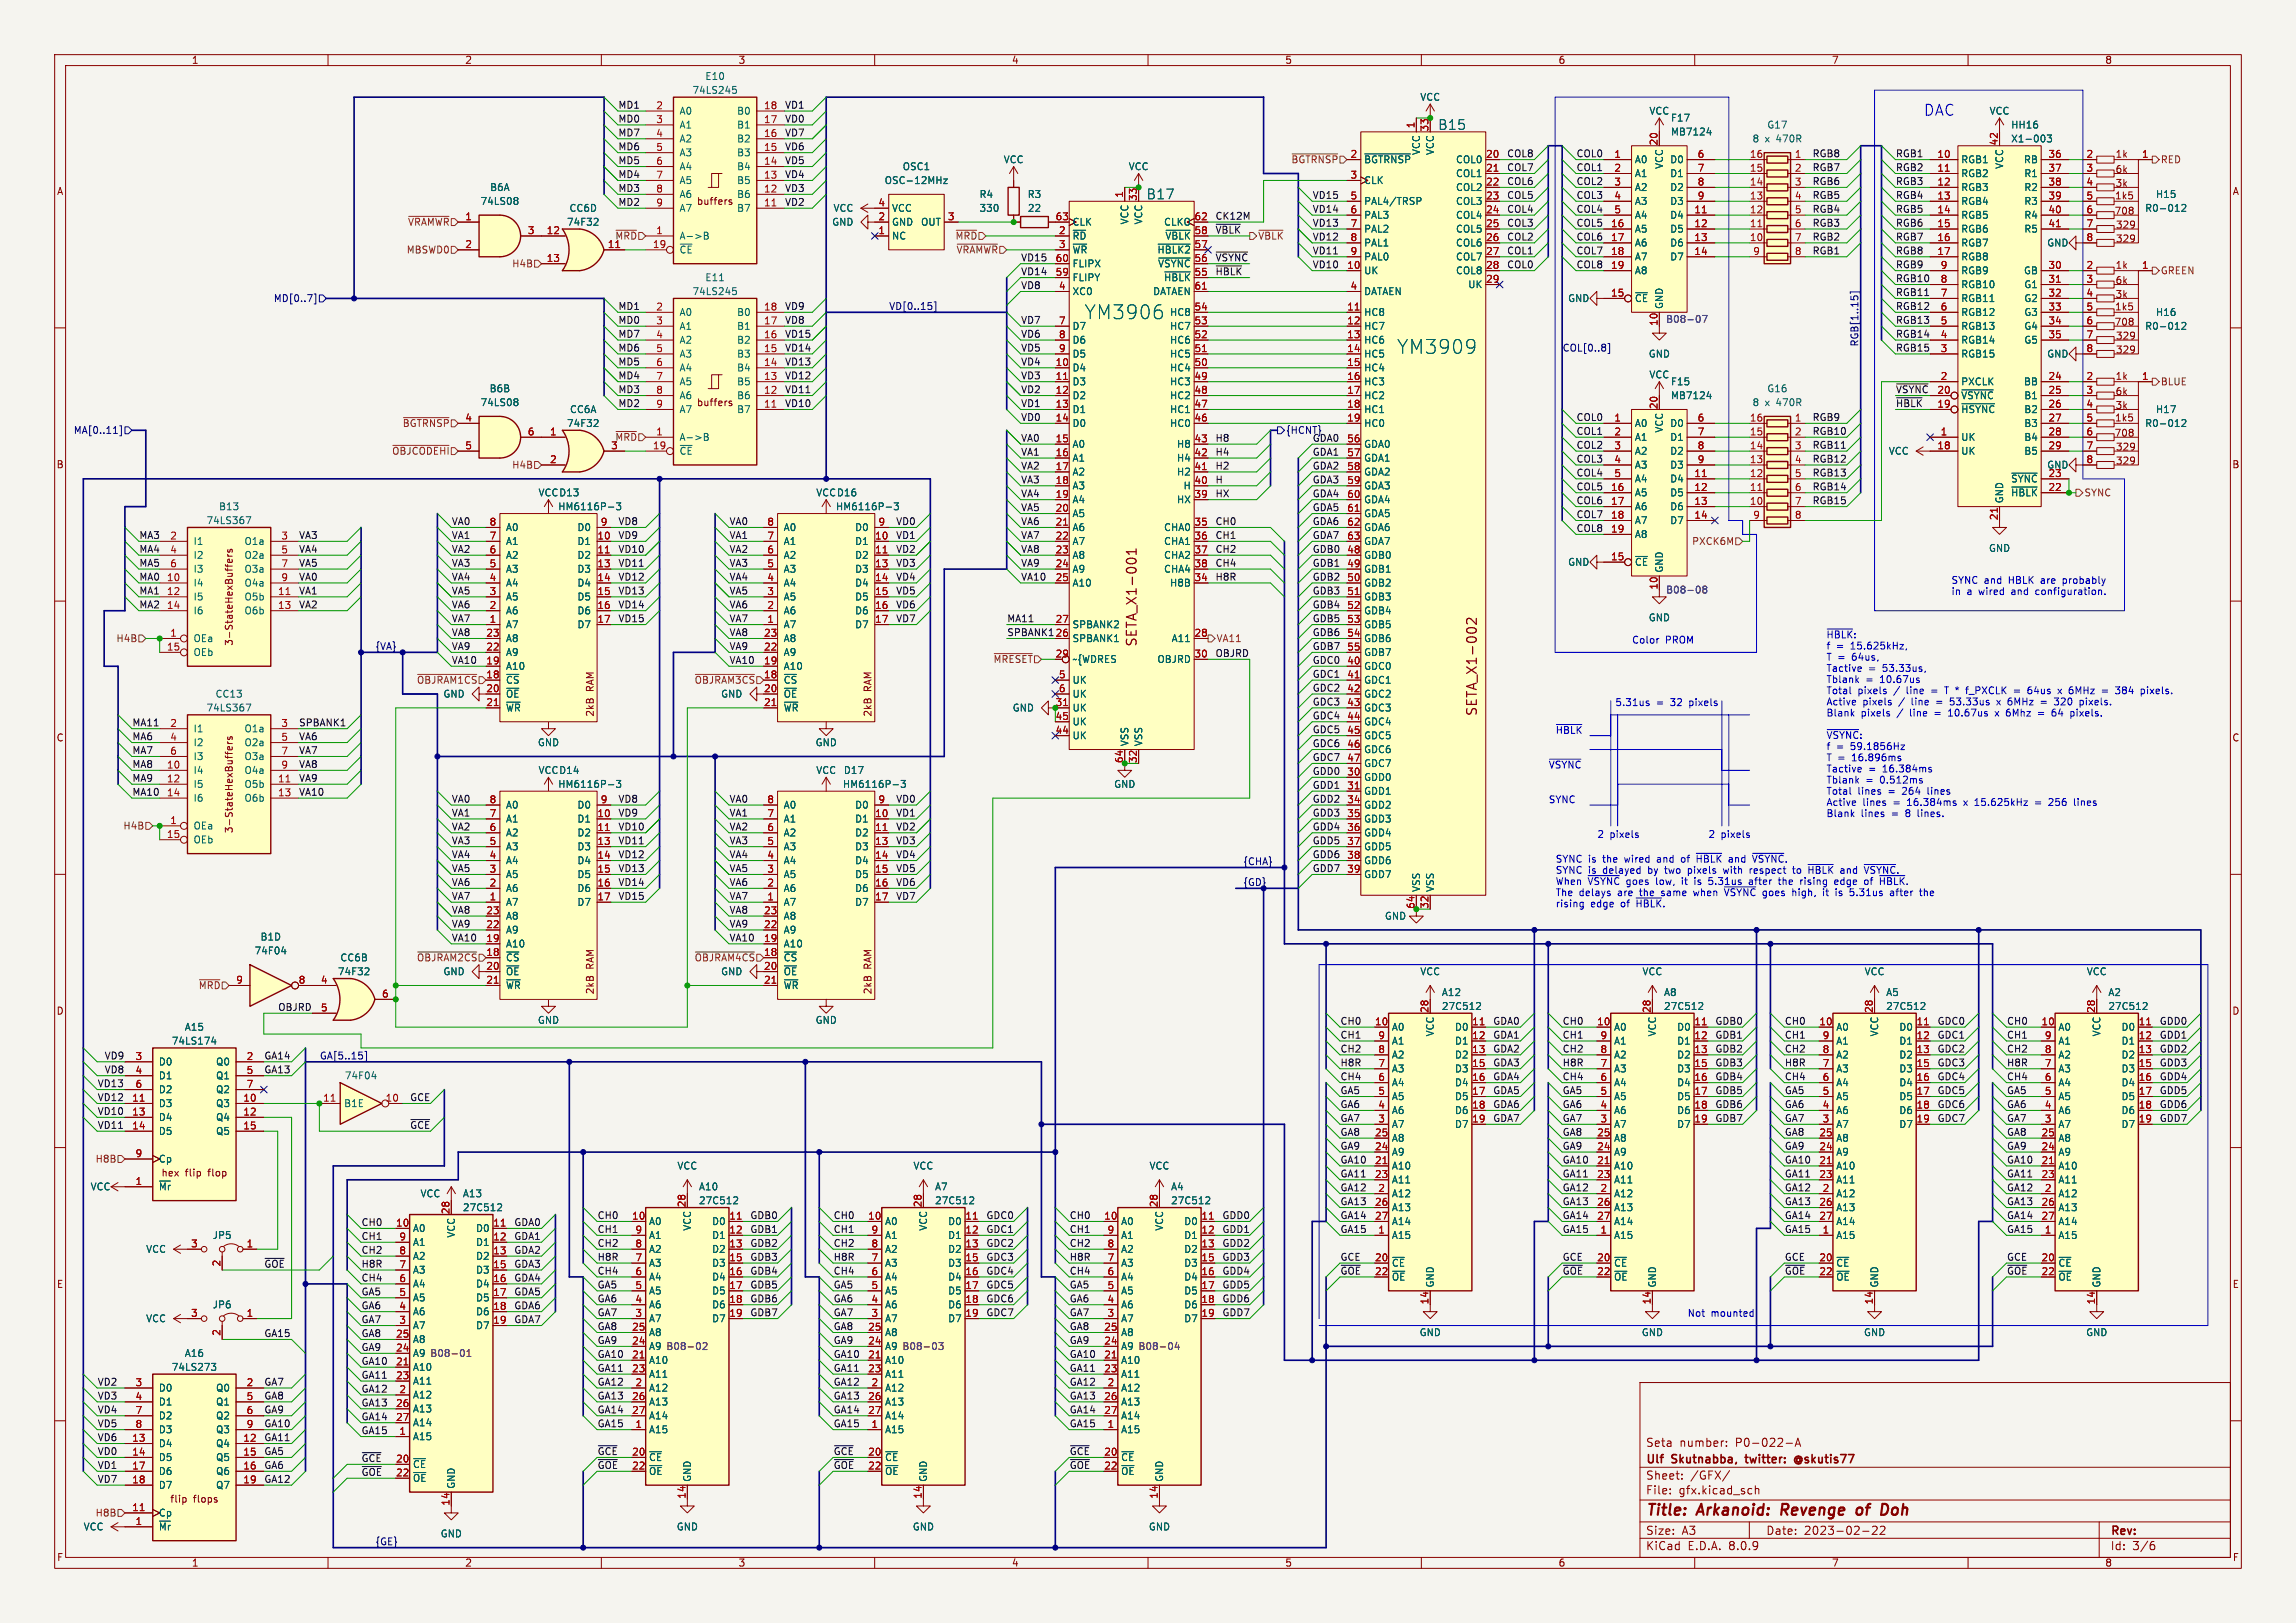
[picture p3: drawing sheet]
<svg xmlns="http://www.w3.org/2000/svg" width="420mm" height="297mm" viewBox="0 0 420 297" stroke-linecap="round" stroke-linejoin="round" font-family="sans-serif">
<defs><g id="words">
<g font-size="3.5" fill="#006464">
<text x="198.4" y="58.6">YM3906</text>
<text x="255.5" y="65">YM3909</text>
</g>
<text font-size="2.8" fill="#0000c2" x="351.8" y="21.3">DAC</text>
<g font-size="2.8" fill="#840000">
<text x="301" y="277.9">Title:</text>
<text x="310.6" y="277.9">Arkanoid:</text>
<text x="326.7" y="277.9">Revenge</text>
<text x="341.3" y="277.9">of</text>
<text x="346.6" y="277.9">Doh</text>
</g>
<g font-size="2.5" fill="#006464">
<text x="263" y="24">B15</text>
<text x="209.7" y="36.7">B17</text>
</g>
<g font-size="2.5" fill="#840000">
<text x="208.2" y="118.5" transform="rotate(-90 208.2 118.5)">SETA_X1-001</text>
<text x="270.5" y="131.2" transform="rotate(-90 270.5 131.2)">SETA_X1-002</text>
</g>
<g font-size="2.1" fill="#840000">
<text x="301" y="268.2">Ulf</text>
<text x="301" y="265">Seta</text>
<text x="305.9" y="268.2">Skutnabba,</text>
<text x="307.2" y="265">number:</text>
<text x="317.5" y="265">P0-022-A</text>
<text x="320" y="268.2">twitter:</text>
<text x="329.6" y="268.2">@skutis77</text>
<text x="301" y="273.7">File:</text>
<text x="301" y="271">Sheet:</text>
<text x="307.1" y="273.7">gfx.kicad_sch</text>
<text x="309.2" y="271">/GFX/</text>
<text x="301" y="281.1">Size:</text>
<text x="307.6" y="281.1">A3</text>
<text x="323" y="281.1">Date:</text>
<text x="330" y="281.1">2023-02-22</text>
<text x="386" y="281.3">Rev:</text>
<text x="301" y="283.9">KiCad</text>
<text x="308.7" y="283.9">E.D.A.</text>
<text x="316.3" y="283.9">8.0.9</text>
<text x="386" y="283.9">Id:</text>
<text x="390.1" y="283.9">3/6</text>
</g>
<g font-size="1.8" fill="#840000">
<text x="35" y="11.9">1</text>
<text x="85" y="11.9">2</text>
<text x="135" y="11.9">3</text>
<text x="185" y="11.9">4</text>
<text x="235" y="11.9">5</text>
<text x="285" y="11.9">6</text>
<text x="335" y="11.9">7</text>
<text x="385" y="11.9">8</text>
<text x="386.9" y="29.1">1k</text>
<text x="10.3" y="35.9">A</text>
<text x="386.9" y="34.4">3k</text>
<text x="386.9" y="31.9">6k</text>
<text x="408.3" y="35.9">A</text>
<text x="127.4" y="37.7">buffers</text>
<text x="386.7" y="39.5">708</text>
<text x="386.8" y="36.7">1k5</text>
<text x="386.9" y="44.6">329</text>
<text x="386.9" y="42">329</text>
<text x="386.9" y="49.4">1k</text>
<text x="386.9" y="52.2">6k</text>
<text x="386.7" y="59.8">708</text>
<text x="386.8" y="57">1k5</text>
<text x="386.9" y="54.7">3k</text>
<text x="386.9" y="64.9">329</text>
<text x="386.9" y="62.3">329</text>
<text x="386.9" y="69.7">1k</text>
<text x="127.4" y="74.5">buffers</text>
<text x="386.8" y="77.3">1k5</text>
<text x="386.9" y="75">3k</text>
<text x="386.9" y="72.5">6k</text>
<text x="386.7" y="80.1">708</text>
<text x="386.9" y="82.7">329</text>
<text x="10.3" y="85.9">B</text>
<text x="386.9" y="85.2">329</text>
<text x="408.2" y="85.9">B</text>
<text x="42.8" y="118.3" transform="rotate(-90 42.8 118.3)">3-StateHexBuffers</text>
<text x="108.8" y="131.3" transform="rotate(-90 108.8 131.3)">2kB</text>
<text x="108.8" y="126.6" transform="rotate(-90 108.8 126.6)">RAM</text>
<text x="159.6" y="131.3" transform="rotate(-90 159.6 131.3)">2kB</text>
<text x="159.6" y="126.6" transform="rotate(-90 159.6 126.6)">RAM</text>
<text x="10.3" y="135.9">C</text>
<text x="408.2" y="135.9">C</text>
<text x="42.8" y="152.6" transform="rotate(-90 42.8 152.6)">3-StateHexBuffers</text>
<text x="108.8" y="177.4" transform="rotate(-90 108.8 177.4)">RAM</text>
<text x="159.6" y="177.4" transform="rotate(-90 159.6 177.4)">RAM</text>
<text x="10.3" y="185.9">D</text>
<text x="108.8" y="182.1" transform="rotate(-90 108.8 182.1)">2kB</text>
<text x="159.6" y="182.1" transform="rotate(-90 159.6 182.1)">2kB</text>
<text x="408.2" y="185.9">D</text>
<text x="33.9" y="215.5">flip</text>
<text x="38.2" y="215.5">flop</text>
<text x="10.3" y="235.9">E</text>
<text x="408.3" y="235.9">E</text>
<text x="31" y="275.2">flip</text>
<text x="35.4" y="275.2">flops</text>
<text x="10.3" y="285.9">F</text>
<text x="35" y="286.9">1</text>
<text x="85" y="286.9">2</text>
<text x="135" y="286.9">3</text>
<text x="185" y="286.9">4</text>
<text x="235" y="286.9">5</text>
<text x="285" y="286.9">6</text>
<text x="335" y="286.9">7</text>
<text x="385" y="286.9">8</text>
<text x="408.3" y="285.9">F</text>
</g>
<g font-size="1.8" fill="#006464">
<text x="126.6" y="17.4">74LS245</text>
<text x="128.9" y="14.8">E10</text>
<text x="124.2" y="21.2">A0</text>
<text x="124.2" y="23.7">A1</text>
<text x="134.7" y="23.7">B1</text>
<text x="134.7" y="21.2">B0</text>
<text x="259.7" y="18.6">VCC</text>
<text x="301.6" y="21.2">VCC</text>
<text x="305.6" y="22.5">F17</text>
<text x="323.2" y="23.7">G17</text>
<text x="363.8" y="21.2">VCC</text>
<text x="367.8" y="23.7">HH16</text>
<text x="124.2" y="26.3">A2</text>
<text x="124.2" y="28.8">A3</text>
<text x="134.7" y="28.8">B3</text>
<text x="134.7" y="26.3">B2</text>
<text x="259.9" y="28.5" transform="rotate(-90 259.9 28.5)">VCC</text>
<text x="262.5" y="28.5" transform="rotate(-90 262.5 28.5)">VCC</text>
<text x="305.6" y="25">MB7124</text>
<text x="320.5" y="26.3">8</text>
<text x="322.9" y="26.3">x</text>
<text x="325.1" y="26.3">470R</text>
<text x="367.8" y="26.3">X1-003</text>
<text x="89.6" y="35.2">B6A</text>
<text x="124.2" y="31.3">A4</text>
<text x="124.2" y="33.9">A5</text>
<text x="134.7" y="33.9">B5</text>
<text x="134.7" y="31.3">B4</text>
<text x="161.7" y="33.9">OSC-12MHz</text>
<text x="165" y="31.3">OSC1</text>
<text x="183.5" y="30.1">VCC</text>
<text x="206.4" y="31.3">VCC</text>
<text x="249.4" y="30.1">~{BGTRNSP}</text>
<text x="249.4" y="33.9">CLK</text>
<text x="266.2" y="30.1">COL0</text>
<text x="266.2" y="32.6">COL1</text>
<text x="266.2" y="35.2">COL2</text>
<text x="299" y="30.1">A0</text>
<text x="299" y="32.6">A1</text>
<text x="299" y="35.2">A2</text>
<text x="304.4" y="31" transform="rotate(-90 304.4 31)">VCC</text>
<text x="305.4" y="30.1">D0</text>
<text x="305.4" y="32.6">D1</text>
<text x="305.4" y="35.2">D2</text>
<text x="358.6" y="30.1">RGB1</text>
<text x="358.6" y="32.6">RGB2</text>
<text x="358.6" y="35.2">RGB3</text>
<text x="366.6" y="31" transform="rotate(-90 366.6 31)">VCC</text>
<text x="370.1" y="30.1">RB</text>
<text x="370.2" y="32.6">R1</text>
<text x="370.2" y="35.2">R2</text>
<text x="87.8" y="37.7">74LS08</text>
<text x="103.6" y="41.5">74F32</text>
<text x="104.1" y="39">CC6D</text>
<text x="124.2" y="36.4">A6</text>
<text x="124.2" y="39">A7</text>
<text x="134.7" y="39">B7</text>
<text x="134.7" y="36.4">B6</text>
<text x="152.1" y="41.5">GND</text>
<text x="152.4" y="39">VCC</text>
<text x="163.1" y="41.5">GND</text>
<text x="163.1" y="39">VCC</text>
<text x="168.4" y="41.5">OUT</text>
<text x="179.1" y="36.4">R4</text>
<text x="179.1" y="39">330</text>
<text x="187.9" y="36.4">R3</text>
<text x="187.9" y="39">22</text>
<text x="196.1" y="41.5">CLK</text>
<text x="206.6" y="41.2" transform="rotate(-90 206.6 41.2)">VCC</text>
<text x="209.1" y="41.2" transform="rotate(-90 209.1 41.2)">VCC</text>
<text x="212.8" y="41.5">CLKO</text>
<text x="249.4" y="37.7">PAL4/TRSP</text>
<text x="249.4" y="40.2">PAL3</text>
<text x="266.2" y="37.7">COL3</text>
<text x="266.2" y="40.2">COL4</text>
<text x="299" y="37.7">A3</text>
<text x="299" y="40.2">A4</text>
<text x="305.4" y="40.2">D4</text>
<text x="305.4" y="37.7">D3</text>
<text x="358.6" y="37.7">RGB4</text>
<text x="358.6" y="40.2">RGB5</text>
<text x="370.2" y="37.7">R3</text>
<text x="370.2" y="40.2">R4</text>
<text x="392.3" y="39">R0-012</text>
<text x="394.3" y="36.4">H15</text>
<text x="124.2" y="44">A-&gt;B</text>
<text x="124.2" y="46.6">~{CE}</text>
<text x="163.1" y="44">NC</text>
<text x="196.1" y="44">~{RD}</text>
<text x="196.1" y="46.6">~{WR}</text>
<text x="211.6" y="46.6">~{HBLK2}</text>
<text x="213.1" y="44">~{VBLK}</text>
<text x="249.4" y="42.8">PAL2</text>
<text x="249.4" y="45.3">PAL1</text>
<text x="249.4" y="47.9">PAL0</text>
<text x="266.2" y="42.8">COL5</text>
<text x="266.2" y="45.3">COL6</text>
<text x="266.2" y="47.9">COL7</text>
<text x="299" y="42.8">A5</text>
<text x="299" y="45.3">A6</text>
<text x="299" y="47.9">A7</text>
<text x="305.4" y="42.8">D5</text>
<text x="305.4" y="45.3">D6</text>
<text x="305.4" y="47.9">D7</text>
<text x="358.6" y="42.8">RGB6</text>
<text x="358.6" y="45.3">RGB7</text>
<text x="358.6" y="47.9">RGB8</text>
<text x="370.2" y="42.8">R5</text>
<text x="374.4" y="45.3">GND</text>
<text x="128.9" y="51.7">E11</text>
<text x="196.1" y="51.7">FLIPY</text>
<text x="196.1" y="49.1">FLIPX</text>
<text x="211.7" y="49.1">~{VSYNC}</text>
<text x="212.8" y="51.7">~{HBLK}</text>
<text x="249.4" y="50.4">UK</text>
<text x="266.2" y="50.4">COL8</text>
<text x="268.5" y="52.9">UK</text>
<text x="299" y="50.4">A8</text>
<text x="358.6" y="52.9">RGB10</text>
<text x="358.6" y="50.4">RGB9</text>
<text x="370.1" y="50.4">GB</text>
<text x="370.2" y="52.9">G1</text>
<text x="124.2" y="58">A0</text>
<text x="126.6" y="54.2">74LS245</text>
<text x="134.7" y="58">B0</text>
<text x="196.1" y="54.2">XC0</text>
<text x="210.8" y="54.2">DATAEN</text>
<text x="213.9" y="58">HC8</text>
<text x="249.4" y="58">HC8</text>
<text x="249.4" y="54.2">DATAEN</text>
<text x="286.7" y="55.5">GND</text>
<text x="299" y="55.5">~{CE}</text>
<text x="304.4" y="56.6" transform="rotate(-90 304.4 56.6)">GND</text>
<text x="358.6" y="58">RGB12</text>
<text x="358.6" y="55.5">RGB11</text>
<text x="370.2" y="55.5">G2</text>
<text x="370.2" y="58">G3</text>
<text x="394.3" y="58">H16</text>
<text x="124.2" y="60.6">A1</text>
<text x="124.2" y="63.1">A2</text>
<text x="124.2" y="65.6">A3</text>
<text x="134.7" y="65.6">B3</text>
<text x="134.7" y="63.1">B2</text>
<text x="134.7" y="60.6">B1</text>
<text x="196.1" y="60.6">D7</text>
<text x="196.1" y="63.1">D6</text>
<text x="196.1" y="65.6">D5</text>
<text x="213.9" y="65.6">HC5</text>
<text x="213.9" y="63.1">HC6</text>
<text x="213.9" y="60.6">HC7</text>
<text x="249.4" y="60.6">HC7</text>
<text x="249.4" y="63.1">HC6</text>
<text x="249.4" y="65.6">HC5</text>
<text x="301.5" y="65.6">GND</text>
<text x="358.6" y="65.6">RGB15</text>
<text x="358.6" y="63.1">RGB14</text>
<text x="358.6" y="60.6">RGB13</text>
<text x="370.2" y="60.6">G4</text>
<text x="370.2" y="63.1">G5</text>
<text x="374.4" y="65.6">GND</text>
<text x="392.3" y="60.6">R0-012</text>
<text x="89.5" y="72">B6B</text>
<text x="124.2" y="68.2">A4</text>
<text x="124.2" y="70.7">A5</text>
<text x="134.7" y="70.7">B5</text>
<text x="134.7" y="68.2">B4</text>
<text x="196.1" y="68.2">D4</text>
<text x="196.1" y="70.7">D3</text>
<text x="213.9" y="70.7">HC3</text>
<text x="213.9" y="68.2">HC4</text>
<text x="249.4" y="68.2">HC4</text>
<text x="249.4" y="70.7">HC3</text>
<text x="301.6" y="69.4">VCC</text>
<text x="305.6" y="70.7">F15</text>
<text x="323.2" y="72">G16</text>
<text x="358.6" y="70.7">PXCLK</text>
<text x="370.1" y="70.7">BB</text>
<text x="87.8" y="74.5">74LS08</text>
<text x="104.2" y="75.8">CC6A</text>
<text x="124.2" y="73.3">A6</text>
<text x="124.2" y="75.8">A7</text>
<text x="134.7" y="75.8">B7</text>
<text x="134.7" y="73.3">B6</text>
<text x="196.1" y="73.3">D2</text>
<text x="196.1" y="75.8">D1</text>
<text x="213.9" y="75.8">HC1</text>
<text x="213.9" y="73.3">HC2</text>
<text x="249.4" y="73.3">HC2</text>
<text x="249.4" y="75.8">HC1</text>
<text x="305.6" y="73.3">MB7124</text>
<text x="320.5" y="74.5">8</text>
<text x="322.9" y="74.5">x</text>
<text x="325.1" y="74.5">470R</text>
<text x="358.6" y="75.8">~{HSYNC}</text>
<text x="358.6" y="73.3">~{VSYNC}</text>
<text x="370.2" y="73.3">B1</text>
<text x="370.2" y="75.8">B2</text>
<text x="394.3" y="75.8">H17</text>
<text x="103.6" y="78.3">74F32</text>
<text x="124.2" y="80.9">A-&gt;B</text>
<text x="124.2" y="83.4">~{CE}</text>
<text x="196.1" y="78.3">D0</text>
<text x="196.1" y="82.1">A0</text>
<text x="213.9" y="78.3">HC0</text>
<text x="215.2" y="82.1">H8</text>
<text x="249.4" y="78.3">HC0</text>
<text x="249.4" y="82.1">GDA0</text>
<text x="299" y="78.3">A0</text>
<text x="299" y="80.9">A1</text>
<text x="299" y="83.4">A2</text>
<text x="304.4" y="79.3" transform="rotate(-90 304.4 79.3)">VCC</text>
<text x="305.4" y="78.3">D0</text>
<text x="305.4" y="80.9">D1</text>
<text x="305.4" y="83.4">D2</text>
<text x="345.4" y="83.4">VCC</text>
<text x="358.6" y="80.9">UK</text>
<text x="358.6" y="83.4">UK</text>
<text x="370.2" y="78.3">B3</text>
<text x="370.2" y="80.9">B4</text>
<text x="370.2" y="83.4">B5</text>
<text x="392.3" y="78.3">R0-012</text>
<text x="196.1" y="84.7">A1</text>
<text x="196.1" y="87.2">A2</text>
<text x="196.1" y="89.8">A3</text>
<text x="215.2" y="87.2">H2</text>
<text x="215.2" y="84.7">H4</text>
<text x="216.4" y="89.8">H</text>
<text x="249.4" y="84.7">GDA1</text>
<text x="249.4" y="87.2">GDA2</text>
<text x="249.4" y="89.8">GDA3</text>
<text x="299" y="86">A3</text>
<text x="299" y="88.5">A4</text>
<text x="305.4" y="88.5">D4</text>
<text x="305.4" y="86">D3</text>
<text x="367.8" y="88.5">~{SYNC}</text>
<text x="374.4" y="86">GND</text>
<text x="374.6" y="87.4">23</text>
<text x="40" y="93.6">B13</text>
<text x="98.4" y="91">VCCD13</text>
<text x="102" y="93.6">HM6116P-3</text>
<text x="149.2" y="91">VCCD16</text>
<text x="152.8" y="93.6">HM6116P-3</text>
<text x="196.1" y="92.3">A4</text>
<text x="196.1" y="94.8">A5</text>
<text x="215.2" y="92.3">HX</text>
<text x="249.4" y="92.3">GDA4</text>
<text x="249.4" y="94.8">GDA5</text>
<text x="299" y="91">A5</text>
<text x="299" y="93.6">A6</text>
<text x="305.4" y="91">D5</text>
<text x="305.4" y="93.6">D6</text>
<text x="366.6" y="92.2" transform="rotate(-90 366.6 92.2)">GND</text>
<text x="367.8" y="91">~{HBLK}</text>
<text x="35.3" y="99.9">I1</text>
<text x="37.7" y="96.1">74LS367</text>
<text x="44.6" y="99.9">O1a</text>
<text x="92.5" y="99.9">A1</text>
<text x="92.5" y="97.4">A0</text>
<text x="105.5" y="99.9">D1</text>
<text x="105.5" y="97.4">D0</text>
<text x="143.3" y="99.9">A1</text>
<text x="143.3" y="97.4">A0</text>
<text x="156.3" y="99.9">D1</text>
<text x="156.3" y="97.4">D0</text>
<text x="196.1" y="97.4">A6</text>
<text x="196.1" y="99.9">A7</text>
<text x="212.8" y="97.4">CHA0</text>
<text x="212.8" y="99.9">CHA1</text>
<text x="249.4" y="97.4">GDA6</text>
<text x="249.4" y="99.9">GDA7</text>
<text x="299" y="96.1">A7</text>
<text x="299" y="98.7">A8</text>
<text x="305.4" y="96.1">D7</text>
<text x="363.7" y="101.2">GND</text>
<text x="35.3" y="107.5">I4</text>
<text x="35.3" y="102.5">I2</text>
<text x="35.3" y="105">I3</text>
<text x="44.6" y="102.5">O2a</text>
<text x="44.6" y="105">O3a</text>
<text x="44.6" y="107.5">O4a</text>
<text x="92.5" y="107.5">A4</text>
<text x="92.5" y="105">A3</text>
<text x="92.5" y="102.5">A2</text>
<text x="105.5" y="102.5">D2</text>
<text x="105.5" y="105">D3</text>
<text x="105.5" y="107.5">D4</text>
<text x="143.3" y="107.5">A4</text>
<text x="143.3" y="105">A3</text>
<text x="143.3" y="102.5">A2</text>
<text x="156.3" y="102.5">D2</text>
<text x="156.3" y="105">D3</text>
<text x="156.3" y="107.5">D4</text>
<text x="196.1" y="102.5">A8</text>
<text x="196.1" y="105">A9</text>
<text x="196.1" y="107.5">A10</text>
<text x="212.8" y="102.5">CHA2</text>
<text x="212.8" y="105">CHA4</text>
<text x="213.9" y="107.5">H8B</text>
<text x="249.4" y="102.5">GDB0</text>
<text x="249.4" y="105">GDB1</text>
<text x="249.4" y="107.5">GDB2</text>
<text x="286.7" y="103.7">GND</text>
<text x="299" y="103.7">~{CE}</text>
<text x="304.4" y="104.9" transform="rotate(-90 304.4 104.9)">GND</text>
<text x="35.3" y="110.1">I5</text>
<text x="35.3" y="112.6">I6</text>
<text x="44.6" y="110.1">O5b</text>
<text x="44.6" y="112.6">O6b</text>
<text x="92.5" y="112.6">A6</text>
<text x="92.5" y="110.1">A5</text>
<text x="105.5" y="110.1">D5</text>
<text x="105.5" y="112.6">D6</text>
<text x="143.3" y="112.6">A6</text>
<text x="143.3" y="110.1">A5</text>
<text x="156.3" y="110.1">D5</text>
<text x="156.3" y="112.6">D6</text>
<text x="249.4" y="110.1">GDB3</text>
<text x="249.4" y="112.6">GDB4</text>
<text x="301.5" y="113.9">GND</text>
<text x="35.3" y="117.7">OEa</text>
<text x="92.5" y="115.2">A7</text>
<text x="92.5" y="117.7">A8</text>
<text x="105.5" y="115.2">D7</text>
<text x="143.3" y="115.2">A7</text>
<text x="143.3" y="117.7">A8</text>
<text x="156.3" y="115.2">D7</text>
<text x="196.1" y="117.7">SPBANK1</text>
<text x="196.1" y="115.2">SPBANK2</text>
<text x="214.2" y="117.7">A11</text>
<text x="249.4" y="115.2">GDB5</text>
<text x="249.4" y="117.7">GDB6</text>
<text x="35.3" y="120.2">OEb</text>
<text x="92.5" y="125.3">~{CS}</text>
<text x="92.5" y="122.8">A10</text>
<text x="92.5" y="120.2">A9</text>
<text x="143.3" y="125.3">~{CS}</text>
<text x="143.3" y="122.8">A10</text>
<text x="143.3" y="120.2">A9</text>
<text x="196.1" y="121.5">~{WDRES</text>
<text x="196.1" y="125.3">UK</text>
<text x="211.6" y="121.5">OBJRD</text>
<text x="249.4" y="122.8">GDC0</text>
<text x="249.4" y="125.3">GDC1</text>
<text x="249.4" y="120.2">GDB7</text>
<text x="37.7" y="130.4">74LS367</text>
<text x="39.3" y="127.9">CC13</text>
<text x="81" y="127.9">GND</text>
<text x="92.5" y="127.9">~{OE}</text>
<text x="92.5" y="130.4">~{WR}</text>
<text x="131.8" y="127.9">GND</text>
<text x="143.3" y="127.9">~{OE}</text>
<text x="143.3" y="130.4">~{WR}</text>
<text x="185.1" y="130.4">GND</text>
<text x="196.1" y="130.4">UK</text>
<text x="196.1" y="127.9">UK</text>
<text x="249.4" y="127.9">GDC2</text>
<text x="249.4" y="130.4">GDC3</text>
<text x="35.3" y="134.2">I1</text>
<text x="35.3" y="136.8">I2</text>
<text x="44.6" y="134.2">O1a</text>
<text x="44.6" y="136.8">O2a</text>
<text x="98.3" y="136.8">GND</text>
<text x="149.1" y="136.8">GND</text>
<text x="196.1" y="135.5">UK</text>
<text x="196.1" y="132.9">UK</text>
<text x="206.6" y="136.7" transform="rotate(-90 206.6 136.7)">VSS</text>
<text x="209.1" y="136.7" transform="rotate(-90 209.1 136.7)">VSS</text>
<text x="249.4" y="132.9">GDC4</text>
<text x="249.4" y="135.5">GDC5</text>
<text x="35.3" y="141.8">I4</text>
<text x="35.3" y="139.3">I3</text>
<text x="44.6" y="139.3">O3a</text>
<text x="44.6" y="141.8">O4a</text>
<text x="98.4" y="141.8">VCCD14</text>
<text x="149.2" y="141.8">VCC</text>
<text x="154.3" y="141.8">D17</text>
<text x="249.4" y="143.1">GDD0</text>
<text x="249.4" y="138">GDC6</text>
<text x="249.4" y="140.6">GDC7</text>
<text x="35.3" y="144.4">I5</text>
<text x="35.3" y="146.9">I6</text>
<text x="44.6" y="144.4">O5b</text>
<text x="44.6" y="146.9">O6b</text>
<text x="92.5" y="148.2">A0</text>
<text x="102" y="144.4">HM6116P-3</text>
<text x="105.5" y="148.2">D0</text>
<text x="143.3" y="148.2">A0</text>
<text x="154.1" y="144.4">HM6116P-3</text>
<text x="156.3" y="148.2">D0</text>
<text x="203.7" y="144.4">GND</text>
<text x="249.4" y="145.6">GDD1</text>
<text x="249.4" y="148.2">GDD2</text>
<text x="35.3" y="152">OEa</text>
<text x="35.3" y="154.5">OEb</text>
<text x="92.5" y="155.8">A3</text>
<text x="92.5" y="153.3">A2</text>
<text x="92.5" y="150.7">A1</text>
<text x="105.5" y="150.7">D1</text>
<text x="105.5" y="153.3">D2</text>
<text x="105.5" y="155.8">D3</text>
<text x="143.3" y="155.8">A3</text>
<text x="143.3" y="153.3">A2</text>
<text x="143.3" y="150.7">A1</text>
<text x="156.3" y="150.7">D1</text>
<text x="156.3" y="153.3">D2</text>
<text x="156.3" y="155.8">D3</text>
<text x="249.4" y="150.7">GDD3</text>
<text x="249.4" y="153.3">GDD4</text>
<text x="249.4" y="155.8">GDD5</text>
<text x="92.5" y="160.9">A5</text>
<text x="92.5" y="158.3">A4</text>
<text x="105.5" y="158.3">D4</text>
<text x="105.5" y="160.9">D5</text>
<text x="143.3" y="160.9">A5</text>
<text x="143.3" y="158.3">A4</text>
<text x="156.3" y="158.3">D4</text>
<text x="156.3" y="160.9">D5</text>
<text x="249.4" y="158.3">GDD6</text>
<text x="249.4" y="160.9">GDD7</text>
<text x="92.5" y="166">A7</text>
<text x="92.5" y="163.4">A6</text>
<text x="105.5" y="163.4">D6</text>
<text x="105.5" y="166">D7</text>
<text x="143.3" y="166">A7</text>
<text x="143.3" y="163.4">A6</text>
<text x="156.3" y="163.4">D6</text>
<text x="156.3" y="166">D7</text>
<text x="259.9" y="163.3" transform="rotate(-90 259.9 163.3)">VSS</text>
<text x="262.5" y="163.3" transform="rotate(-90 262.5 163.3)">VSS</text>
<text x="47.6" y="172.3">B1D</text>
<text x="92.5" y="173.6">A10</text>
<text x="92.5" y="171">A9</text>
<text x="92.5" y="168.5">A8</text>
<text x="143.3" y="173.6">A10</text>
<text x="143.3" y="171">A9</text>
<text x="143.3" y="168.5">A8</text>
<text x="253.2" y="168.5">GND</text>
<text x="46.5" y="174.9">74F04</text>
<text x="61.7" y="178.7">74F32</text>
<text x="62.2" y="176.1">CC6B</text>
<text x="81" y="178.7">GND</text>
<text x="92.5" y="176.1">~{CS}</text>
<text x="92.5" y="178.7">~{OE}</text>
<text x="131.8" y="178.7">GND</text>
<text x="143.3" y="176.1">~{CS}</text>
<text x="143.3" y="178.7">~{OE}</text>
<text x="259.7" y="178.7">VCC</text>
<text x="300.3" y="178.7">VCC</text>
<text x="341" y="178.7">VCC</text>
<text x="381.6" y="178.7">VCC</text>
<text x="92.5" y="181.2">~{WR}</text>
<text x="143.3" y="181.2">~{WR}</text>
<text x="263.6" y="185">27C512</text>
<text x="263.6" y="182.5">A12</text>
<text x="304.3" y="182.5">A8</text>
<text x="304.3" y="185">27C512</text>
<text x="344.9" y="182.5">A5</text>
<text x="344.9" y="185">27C512</text>
<text x="385.6" y="182.5">A2</text>
<text x="385.6" y="185">27C512</text>
<text x="31.3" y="191.4">74LS174</text>
<text x="33.7" y="188.8">A15</text>
<text x="98.3" y="187.6">GND</text>
<text x="149.1" y="187.6">GND</text>
<text x="254.5" y="188.8">A0</text>
<text x="254.5" y="191.4">A1</text>
<text x="262.5" y="189.8" transform="rotate(-90 262.5 189.8)">VCC</text>
<text x="266" y="188.8">D0</text>
<text x="266" y="191.4">D1</text>
<text x="295.1" y="188.8">A0</text>
<text x="295.1" y="191.4">A1</text>
<text x="303.1" y="189.8" transform="rotate(-90 303.1 189.8)">VCC</text>
<text x="306.7" y="188.8">D0</text>
<text x="306.7" y="191.4">D1</text>
<text x="335.8" y="188.8">A0</text>
<text x="335.8" y="191.4">A1</text>
<text x="343.8" y="189.8" transform="rotate(-90 343.8 189.8)">VCC</text>
<text x="347.3" y="188.8">D0</text>
<text x="347.3" y="191.4">D1</text>
<text x="376.4" y="188.8">A0</text>
<text x="376.4" y="191.4">A1</text>
<text x="384.4" y="189.8" transform="rotate(-90 384.4 189.8)">VCC</text>
<text x="388" y="188.8">D0</text>
<text x="388" y="191.4">D1</text>
<text x="29" y="195.2">D0</text>
<text x="29" y="197.7">D1</text>
<text x="39.4" y="195.2">Q0</text>
<text x="39.4" y="197.7">Q1</text>
<text x="63" y="197.7">74F04</text>
<text x="254.5" y="196.4">A3</text>
<text x="254.5" y="193.9">A2</text>
<text x="266" y="193.9">D2</text>
<text x="266" y="196.4">D3</text>
<text x="295.1" y="196.4">A3</text>
<text x="295.1" y="193.9">A2</text>
<text x="306.7" y="193.9">D2</text>
<text x="306.7" y="196.4">D3</text>
<text x="335.8" y="196.4">A3</text>
<text x="335.8" y="193.9">A2</text>
<text x="347.3" y="193.9">D2</text>
<text x="347.3" y="196.4">D3</text>
<text x="376.4" y="196.4">A3</text>
<text x="376.4" y="193.9">A2</text>
<text x="388" y="193.9">D2</text>
<text x="388" y="196.4">D3</text>
<text x="29" y="202.8">D3</text>
<text x="29" y="200.3">D2</text>
<text x="39.4" y="202.8">Q3</text>
<text x="39.4" y="200.3">Q2</text>
<text x="62.9" y="202.8">B1E</text>
<text x="254.5" y="201.5">A5</text>
<text x="254.5" y="199">A4</text>
<text x="266" y="199">D4</text>
<text x="266" y="201.5">D5</text>
<text x="295.1" y="201.5">A5</text>
<text x="295.1" y="199">A4</text>
<text x="306.7" y="199">D4</text>
<text x="306.7" y="201.5">D5</text>
<text x="335.8" y="201.5">A5</text>
<text x="335.8" y="199">A4</text>
<text x="347.3" y="199">D4</text>
<text x="347.3" y="201.5">D5</text>
<text x="376.4" y="201.5">A5</text>
<text x="376.4" y="199">A4</text>
<text x="388" y="199">D4</text>
<text x="388" y="201.5">D5</text>
<text x="29" y="205.3">D4</text>
<text x="29" y="207.9">D5</text>
<text x="39.4" y="205.3">Q4</text>
<text x="39.4" y="207.9">Q5</text>
<text x="254.5" y="209.1">A8</text>
<text x="254.5" y="206.6">A7</text>
<text x="254.5" y="204.1">A6</text>
<text x="266" y="204.1">D6</text>
<text x="266" y="206.6">D7</text>
<text x="295.1" y="209.1">A8</text>
<text x="295.1" y="206.6">A7</text>
<text x="295.1" y="204.1">A6</text>
<text x="306.7" y="204.1">D6</text>
<text x="306.7" y="206.6">D7</text>
<text x="335.8" y="209.1">A8</text>
<text x="335.8" y="206.6">A7</text>
<text x="335.8" y="204.1">A6</text>
<text x="347.3" y="204.1">D6</text>
<text x="347.3" y="206.6">D7</text>
<text x="376.4" y="209.1">A8</text>
<text x="376.4" y="206.6">A7</text>
<text x="376.4" y="204.1">A6</text>
<text x="388" y="204.1">D6</text>
<text x="388" y="206.6">D7</text>
<text x="29" y="213">Cp</text>
<text x="29.4" y="215.5">hex</text>
<text x="123.8" y="214.2">VCC</text>
<text x="167" y="214.2">VCC</text>
<text x="210.2" y="214.2">VCC</text>
<text x="254.5" y="214.2">A10</text>
<text x="254.5" y="211.7">A9</text>
<text x="295.1" y="214.2">A10</text>
<text x="295.1" y="211.7">A9</text>
<text x="335.8" y="214.2">A10</text>
<text x="335.8" y="211.7">A9</text>
<text x="376.4" y="214.2">A10</text>
<text x="376.4" y="211.7">A9</text>
<text x="16.5" y="218">VCC</text>
<text x="29" y="218">~{Mr}</text>
<text x="76.8" y="219.3">VCC</text>
<text x="84.6" y="221.8">27C512</text>
<text x="84.6" y="219.3">A13</text>
<text x="127.8" y="220.6">27C512</text>
<text x="127.8" y="218">A10</text>
<text x="170.9" y="218">A7</text>
<text x="170.9" y="220.6">27C512</text>
<text x="214.1" y="218">A4</text>
<text x="214.1" y="220.6">27C512</text>
<text x="254.5" y="219.3">A12</text>
<text x="254.5" y="216.8">A11</text>
<text x="254.5" y="221.8">A13</text>
<text x="295.1" y="219.3">A12</text>
<text x="295.1" y="216.8">A11</text>
<text x="295.1" y="221.8">A13</text>
<text x="335.8" y="219.3">A12</text>
<text x="335.8" y="216.8">A11</text>
<text x="335.8" y="221.8">A13</text>
<text x="376.4" y="219.3">A12</text>
<text x="376.4" y="216.8">A11</text>
<text x="376.4" y="221.8">A13</text>
<text x="38.8" y="226.9">JP5</text>
<text x="75.4" y="225.7">A0</text>
<text x="83.4" y="226.6" transform="rotate(-90 83.4 226.6)">VCC</text>
<text x="87" y="225.7">D0</text>
<text x="118.6" y="224.4">A0</text>
<text x="118.6" y="226.9">A1</text>
<text x="126.6" y="225.3" transform="rotate(-90 126.6 225.3)">VCC</text>
<text x="130.2" y="224.4">D0</text>
<text x="130.2" y="226.9">D1</text>
<text x="161.8" y="224.4">A0</text>
<text x="161.8" y="226.9">A1</text>
<text x="169.8" y="225.3" transform="rotate(-90 169.8 225.3)">VCC</text>
<text x="173.3" y="224.4">D0</text>
<text x="173.3" y="226.9">D1</text>
<text x="205" y="224.4">A0</text>
<text x="205" y="226.9">A1</text>
<text x="213" y="225.3" transform="rotate(-90 213 225.3)">VCC</text>
<text x="216.5" y="224.4">D0</text>
<text x="216.5" y="226.9">D1</text>
<text x="254.5" y="226.9">A15</text>
<text x="254.5" y="224.4">A14</text>
<text x="295.1" y="226.9">A15</text>
<text x="295.1" y="224.4">A14</text>
<text x="335.8" y="226.9">A15</text>
<text x="335.8" y="224.4">A14</text>
<text x="376.4" y="226.9">A15</text>
<text x="376.4" y="224.4">A14</text>
<text x="26.6" y="229.5">VCC</text>
<text x="75.4" y="233.3">A3</text>
<text x="75.4" y="230.7">A2</text>
<text x="75.4" y="228.2">A1</text>
<text x="87" y="228.2">D1</text>
<text x="87" y="230.7">D2</text>
<text x="87" y="233.3">D3</text>
<text x="118.6" y="232">A3</text>
<text x="118.6" y="229.5">A2</text>
<text x="130.2" y="229.5">D2</text>
<text x="130.2" y="232">D3</text>
<text x="161.8" y="232">A3</text>
<text x="161.8" y="229.5">A2</text>
<text x="173.3" y="229.5">D2</text>
<text x="173.3" y="232">D3</text>
<text x="205" y="232">A3</text>
<text x="205" y="229.5">A2</text>
<text x="216.5" y="229.5">D2</text>
<text x="216.5" y="232">D3</text>
<text x="254.5" y="232">~{CE}</text>
<text x="295.1" y="232">~{CE}</text>
<text x="335.8" y="232">~{CE}</text>
<text x="376.4" y="232">~{CE}</text>
<text x="38.8" y="239.6">JP6</text>
<text x="75.4" y="238.4">A5</text>
<text x="75.4" y="235.8">A4</text>
<text x="87" y="235.8">D4</text>
<text x="87" y="238.4">D5</text>
<text x="118.6" y="239.6">A6</text>
<text x="118.6" y="237.1">A5</text>
<text x="118.6" y="234.5">A4</text>
<text x="130.2" y="234.5">D4</text>
<text x="130.2" y="237.1">D5</text>
<text x="130.2" y="239.6">D6</text>
<text x="161.8" y="239.6">A6</text>
<text x="161.8" y="237.1">A5</text>
<text x="161.8" y="234.5">A4</text>
<text x="173.3" y="234.5">D4</text>
<text x="173.3" y="237.1">D5</text>
<text x="173.3" y="239.6">D6</text>
<text x="205" y="239.6">A6</text>
<text x="205" y="237.1">A5</text>
<text x="205" y="234.5">A4</text>
<text x="216.5" y="234.5">D4</text>
<text x="216.5" y="237.1">D5</text>
<text x="216.5" y="239.6">D6</text>
<text x="254.5" y="234.5">~{OE}</text>
<text x="262.5" y="235.7" transform="rotate(-90 262.5 235.7)">GND</text>
<text x="295.1" y="234.5">~{OE}</text>
<text x="303.1" y="235.7" transform="rotate(-90 303.1 235.7)">GND</text>
<text x="335.8" y="234.5">~{OE}</text>
<text x="343.8" y="235.7" transform="rotate(-90 343.8 235.7)">GND</text>
<text x="376.4" y="234.5">~{OE}</text>
<text x="384.4" y="235.7" transform="rotate(-90 384.4 235.7)">GND</text>
<text x="26.6" y="242.2">VCC</text>
<text x="75.4" y="246">A8</text>
<text x="75.4" y="243.4">A7</text>
<text x="75.4" y="240.9">A6</text>
<text x="87" y="240.9">D6</text>
<text x="87" y="243.4">D7</text>
<text x="118.6" y="244.7">A8</text>
<text x="118.6" y="242.2">A7</text>
<text x="130.2" y="242.2">D7</text>
<text x="161.8" y="244.7">A8</text>
<text x="161.8" y="242.2">A7</text>
<text x="173.3" y="242.2">D7</text>
<text x="205" y="244.7">A8</text>
<text x="205" y="242.2">A7</text>
<text x="216.5" y="242.2">D7</text>
<text x="259.6" y="244.7">GND</text>
<text x="300.2" y="244.7">GND</text>
<text x="340.9" y="244.7">GND</text>
<text x="381.5" y="244.7">GND</text>
<text x="31.3" y="251.1">74LS273</text>
<text x="33.7" y="248.5">A16</text>
<text x="75.4" y="251.1">A10</text>
<text x="75.4" y="248.5">A9 B08-01</text>
<text x="118.6" y="249.8">A10</text>
<text x="118.6" y="247.2">A9 B08-02</text>
<text x="161.8" y="249.8">A10</text>
<text x="161.8" y="247.2">A9 B08-03</text>
<text x="205" y="249.8">A10</text>
<text x="205" y="247.2">A9 B08-04</text>
<text x="29" y="254.9">D0</text>
<text x="29" y="257.4">D1</text>
<text x="39.4" y="254.9">Q0</text>
<text x="39.4" y="257.4">Q1</text>
<text x="75.4" y="256.1">A12</text>
<text x="75.4" y="253.6">A11</text>
<text x="118.6" y="254.9">A12</text>
<text x="118.6" y="252.3">A11</text>
<text x="118.6" y="257.4">A13</text>
<text x="161.8" y="254.9">A12</text>
<text x="161.8" y="252.3">A11</text>
<text x="161.8" y="257.4">A13</text>
<text x="205" y="254.9">A12</text>
<text x="205" y="252.3">A11</text>
<text x="205" y="257.4">A13</text>
<text x="29" y="259.9">D2</text>
<text x="29" y="262.5">D3</text>
<text x="39.4" y="259.9">Q2</text>
<text x="39.4" y="262.5">Q3</text>
<text x="75.4" y="263.8">A15</text>
<text x="75.4" y="258.7">A13</text>
<text x="75.4" y="261.2">A14</text>
<text x="118.6" y="262.5">A15</text>
<text x="118.6" y="259.9">A14</text>
<text x="161.8" y="262.5">A15</text>
<text x="161.8" y="259.9">A14</text>
<text x="205" y="262.5">A15</text>
<text x="205" y="259.9">A14</text>
<text x="29" y="265">D4</text>
<text x="29" y="267.6">D5</text>
<text x="39.4" y="265">Q4</text>
<text x="39.4" y="267.6">Q5</text>
<text x="75.4" y="268.8">~{CE}</text>
<text x="118.6" y="267.6">~{CE}</text>
<text x="161.8" y="267.6">~{CE}</text>
<text x="205" y="267.6">~{CE}</text>
<text x="29" y="270.1">D6</text>
<text x="29" y="272.6">D7</text>
<text x="39.4" y="270.1">Q6</text>
<text x="39.4" y="272.6">Q7</text>
<text x="75.4" y="271.4">~{OE}</text>
<text x="83.4" y="272.5" transform="rotate(-90 83.4 272.5)">GND</text>
<text x="118.6" y="270.1">~{OE}</text>
<text x="126.6" y="271.3" transform="rotate(-90 126.6 271.3)">GND</text>
<text x="161.8" y="270.1">~{OE}</text>
<text x="169.8" y="271.3" transform="rotate(-90 169.8 271.3)">GND</text>
<text x="205" y="270.1">~{OE}</text>
<text x="213" y="271.3" transform="rotate(-90 213 271.3)">GND</text>
<text x="15.2" y="280.3">VCC</text>
<text x="29" y="280.3">~{Mr}</text>
<text x="29" y="277.7">Cp</text>
<text x="80.5" y="281.5">GND</text>
<text x="123.7" y="280.3">GND</text>
<text x="166.9" y="280.3">GND</text>
<text x="210.1" y="280.3">GND</text>
</g>
<g font-size="1.8" fill="#0f0f0f">
<text x="113" y="20">MD1</text>
<text x="113" y="22.5">MD0</text>
<text x="143.5" y="22.5">VD0</text>
<text x="143.5" y="20">VD1</text>
<text x="113" y="25.1">MD7</text>
<text x="113" y="27.6">MD6</text>
<text x="143.5" y="25.1">VD7</text>
<text x="143.5" y="27.6">VD6</text>
<text x="275.6" y="28.9">COL8</text>
<text x="288.3" y="28.9">COL0</text>
<text x="331.5" y="28.9">RGB8</text>
<text x="346.7" y="28.9">RGB1</text>
<text x="113" y="32.7">MD4</text>
<text x="113" y="30.1">MD5</text>
<text x="113" y="35.2">MD3</text>
<text x="143.5" y="30.1">VD5</text>
<text x="143.5" y="32.7">VD4</text>
<text x="143.5" y="35.2">VD3</text>
<text x="275.6" y="31.4">COL7</text>
<text x="275.6" y="33.9">COL6</text>
<text x="288.3" y="33.9">COL2</text>
<text x="288.3" y="31.4">COL1</text>
<text x="331.5" y="31.4">RGB7</text>
<text x="331.5" y="33.9">RGB6</text>
<text x="346.7" y="31.4">RGB2</text>
<text x="346.7" y="33.9">RGB3</text>
<text x="113" y="37.8">MD2</text>
<text x="143.5" y="37.8">VD2</text>
<text x="222.2" y="40.3">CK12M</text>
<text x="240" y="41.6">VD13</text>
<text x="240" y="36.5">VD15</text>
<text x="240" y="39">VD14</text>
<text x="275.6" y="41.6">COL3</text>
<text x="275.6" y="39">COL4</text>
<text x="275.6" y="36.5">COL5</text>
<text x="288.3" y="39">COL4</text>
<text x="288.3" y="36.5">COL3</text>
<text x="288.3" y="41.6">COL5</text>
<text x="331.5" y="41.6">RGB3</text>
<text x="331.5" y="39">RGB4</text>
<text x="331.5" y="36.5">RGB5</text>
<text x="346.7" y="36.5">RGB4</text>
<text x="346.7" y="41.6">RGB6</text>
<text x="346.7" y="39">RGB5</text>
<text x="186.7" y="47.9">VD15</text>
<text x="222.2" y="47.9">~{VSYNC}</text>
<text x="222.2" y="42.8">~{VBLK}</text>
<text x="240" y="44.1">VD12</text>
<text x="240" y="46.6">VD11</text>
<text x="275.6" y="46.6">COL1</text>
<text x="275.6" y="44.1">COL2</text>
<text x="288.3" y="46.6">COL7</text>
<text x="288.3" y="44.1">COL6</text>
<text x="331.5" y="44.1">RGB2</text>
<text x="331.5" y="46.6">RGB1</text>
<text x="346.7" y="46.6">RGB8</text>
<text x="346.7" y="44.1">RGB7</text>
<text x="186.7" y="50.5">VD14</text>
<text x="186.7" y="53">VD8</text>
<text x="222.2" y="50.5">~{HBLK}</text>
<text x="240" y="49.2">VD10</text>
<text x="275.6" y="49.2">COL0</text>
<text x="288.3" y="49.2">COL8</text>
<text x="346.7" y="49.2">RGB9</text>
<text x="346.7" y="51.7">RGB10</text>
<text x="113" y="59.3">MD0</text>
<text x="113" y="56.8">MD1</text>
<text x="143.5" y="56.8">VD9</text>
<text x="143.5" y="59.3">VD8</text>
<text x="186.7" y="59.3">VD7</text>
<text x="346.7" y="59.3">RGB13</text>
<text x="346.7" y="56.8">RGB12</text>
<text x="346.7" y="54.3">RGB11</text>
<text x="113" y="64.4">MD6</text>
<text x="113" y="61.9">MD7</text>
<text x="143.5" y="61.9">VD15</text>
<text x="143.5" y="64.4">VD14</text>
<text x="186.7" y="64.4">VD5</text>
<text x="186.7" y="61.9">VD6</text>
<text x="346.7" y="61.9">RGB14</text>
<text x="346.7" y="64.4">RGB15</text>
<text x="113" y="67">MD5</text>
<text x="113" y="69.5">MD4</text>
<text x="143.5" y="69.5">VD12</text>
<text x="143.5" y="67">VD13</text>
<text x="186.7" y="69.5">VD3</text>
<text x="186.7" y="67">VD4</text>
<text x="113" y="74.6">MD2</text>
<text x="113" y="72">MD3</text>
<text x="143.5" y="74.6">VD10</text>
<text x="143.5" y="72">VD11</text>
<text x="186.7" y="77.1">VD0</text>
<text x="186.7" y="72">VD2</text>
<text x="186.7" y="74.6">VD1</text>
<text x="288.3" y="77.1">COL0</text>
<text x="331.5" y="77.1">RGB9</text>
<text x="346.7" y="74.6">~{HBLK} 19</text>
<text x="346.7" y="72">~{VSYNC}20</text>
<text x="186.7" y="83.5">VA1</text>
<text x="186.7" y="80.9">VA0</text>
<text x="222.2" y="80.9">H8</text>
<text x="222.2" y="83.5">H4</text>
<text x="240" y="80.9">GDA0</text>
<text x="240" y="83.5">GDA1</text>
<text x="288.3" y="82.2">COL2</text>
<text x="288.3" y="79.7">COL1</text>
<text x="331.5" y="79.7">RGB10</text>
<text x="331.5" y="82.2">RGB11</text>
<text x="186.7" y="86">VA2</text>
<text x="186.7" y="88.6">VA3</text>
<text x="222.2" y="88.6">H</text>
<text x="222.2" y="86">H2</text>
<text x="240" y="88.6">GDA3</text>
<text x="240" y="86">GDA2</text>
<text x="288.3" y="84.7">COL3</text>
<text x="288.3" y="87.3">COL4</text>
<text x="288.3" y="89.8">COL5</text>
<text x="331.5" y="89.8">RGB14</text>
<text x="331.5" y="84.7">RGB12</text>
<text x="331.5" y="87.3">RGB13</text>
<text x="186.7" y="91.1">VA4</text>
<text x="186.7" y="93.6">VA5</text>
<text x="222.2" y="91.1">HX</text>
<text x="240" y="91.1">GDA4</text>
<text x="240" y="93.6">GDA5</text>
<text x="288.3" y="94.9">COL7</text>
<text x="288.3" y="92.4">COL6</text>
<text x="331.5" y="92.4">RGB15</text>
<text x="25.4" y="101.3">MA4</text>
<text x="25.4" y="98.7">MA3</text>
<text x="54.6" y="101.3">VA4</text>
<text x="54.6" y="98.7">VA3</text>
<text x="82.5" y="101.3">VA2</text>
<text x="82.5" y="98.7">VA1</text>
<text x="82.5" y="96.2">VA0</text>
<text x="113" y="98.7">VD9</text>
<text x="113" y="101.3">VD10</text>
<text x="113" y="96.2">VD8</text>
<text x="133.3" y="96.2">VA0</text>
<text x="133.3" y="101.3">VA2</text>
<text x="133.3" y="98.7">VA1</text>
<text x="163.8" y="98.7">VD1</text>
<text x="163.8" y="101.3">VD2</text>
<text x="163.8" y="96.2">VD0</text>
<text x="186.7" y="98.7">VA7</text>
<text x="186.7" y="101.3">VA8</text>
<text x="186.7" y="96.2">VA6</text>
<text x="222.2" y="98.7">CH1</text>
<text x="222.2" y="96.2">CH0</text>
<text x="222.2" y="101.3">CH2</text>
<text x="240" y="101.3">GDB0</text>
<text x="240" y="98.7">GDA7</text>
<text x="240" y="96.2">GDA6</text>
<text x="288.3" y="97.4">COL8</text>
<text x="25.4" y="106.3">MA0</text>
<text x="25.4" y="103.8">MA5</text>
<text x="54.6" y="103.8">VA5</text>
<text x="54.6" y="106.3">VA0</text>
<text x="82.5" y="103.8">VA3</text>
<text x="82.5" y="106.3">VA4</text>
<text x="113" y="106.3">VD12</text>
<text x="113" y="103.8">VD11</text>
<text x="133.3" y="103.8">VA3</text>
<text x="133.3" y="106.3">VA4</text>
<text x="163.8" y="103.8">VD3</text>
<text x="163.8" y="106.3">VD4</text>
<text x="186.7" y="106.3">VA10</text>
<text x="186.7" y="103.8">VA9</text>
<text x="222.2" y="103.8">CH4</text>
<text x="222.2" y="106.3">H8R</text>
<text x="240" y="103.8">GDB1</text>
<text x="240" y="106.3">GDB2</text>
<text x="25.4" y="108.9">MA1</text>
<text x="25.4" y="111.4">MA2</text>
<text x="54.6" y="111.4">VA2</text>
<text x="54.6" y="108.9">VA1</text>
<text x="82.5" y="108.9">VA5</text>
<text x="82.5" y="111.4">VA6</text>
<text x="82.5" y="114">VA7</text>
<text x="113" y="108.9">VD13</text>
<text x="113" y="111.4">VD14</text>
<text x="113" y="114">VD15</text>
<text x="133.3" y="108.9">VA5</text>
<text x="133.3" y="111.4">VA6</text>
<text x="133.3" y="114">VA7</text>
<text x="163.8" y="114">VD7</text>
<text x="163.8" y="111.4">VD6</text>
<text x="163.8" y="108.9">VD5</text>
<text x="184.1" y="114">MA11</text>
<text x="240" y="108.9">GDB3</text>
<text x="240" y="114">GDB5</text>
<text x="240" y="111.4">GDB4</text>
<text x="82.5" y="119">VA9</text>
<text x="82.5" y="116.5">VA8</text>
<text x="133.3" y="116.5">VA8</text>
<text x="133.3" y="119">VA9</text>
<text x="184.1" y="116.5">SPBANK1</text>
<text x="240" y="119">GDB7</text>
<text x="240" y="116.5">GDB6</text>
<text x="82.5" y="121.6">VA10</text>
<text x="133.3" y="121.6">VA10</text>
<text x="222.2" y="120.3">OBJRD</text>
<text x="240" y="124.1">GDC1</text>
<text x="240" y="121.6">GDC0</text>
<text x="240" y="131.7">GDC4</text>
<text x="240" y="129.2">GDC3</text>
<text x="240" y="126.7">GDC2</text>
<text x="24.1" y="133">MA11</text>
<text x="24.1" y="135.5">MA6</text>
<text x="54.6" y="133">SPBANK1</text>
<text x="54.6" y="135.5">VA6</text>
<text x="240" y="136.8">GDC6</text>
<text x="240" y="134.3">GDC5</text>
<text x="24.1" y="143.2">MA9</text>
<text x="24.1" y="138.1">MA7</text>
<text x="24.1" y="140.6">MA8</text>
<text x="54.6" y="138.1">VA7</text>
<text x="54.6" y="143.2">VA9</text>
<text x="54.6" y="140.6">VA8</text>
<text x="240" y="141.9">GDD0</text>
<text x="240" y="139.4">GDC7</text>
<text x="24.1" y="145.7">MA10</text>
<text x="54.6" y="145.7">VA10</text>
<text x="82.5" y="147">VA0</text>
<text x="82.5" y="149.5">VA1</text>
<text x="113" y="147">VD8</text>
<text x="113" y="149.5">VD9</text>
<text x="133.3" y="149.5">VA1</text>
<text x="133.3" y="147">VA0</text>
<text x="163.8" y="149.5">VD1</text>
<text x="163.8" y="147">VD0</text>
<text x="240" y="149.5">GDD3</text>
<text x="240" y="147">GDD2</text>
<text x="240" y="144.4">GDD1</text>
<text x="82.5" y="154.6">VA3</text>
<text x="82.5" y="152.1">VA2</text>
<text x="113" y="154.6">VD11</text>
<text x="113" y="152.1">VD10</text>
<text x="133.3" y="154.6">VA3</text>
<text x="133.3" y="152.1">VA2</text>
<text x="163.8" y="154.6">VD3</text>
<text x="163.8" y="152.1">VD2</text>
<text x="240" y="154.6">GDD5</text>
<text x="240" y="152.1">GDD4</text>
<text x="82.5" y="157.1">VA4</text>
<text x="82.5" y="159.7">VA5</text>
<text x="113" y="157.1">VD12</text>
<text x="113" y="159.7">VD13</text>
<text x="133.3" y="159.7">VA5</text>
<text x="133.3" y="157.1">VA4</text>
<text x="163.8" y="159.7">VD5</text>
<text x="163.8" y="157.1">VD4</text>
<text x="240" y="159.7">GDD7</text>
<text x="240" y="157.1">GDD6</text>
<text x="82.5" y="162.2">VA6</text>
<text x="82.5" y="164.8">VA7</text>
<text x="82.5" y="167.3">VA8</text>
<text x="113" y="164.8">VD15</text>
<text x="113" y="162.2">VD14</text>
<text x="133.3" y="162.2">VA6</text>
<text x="133.3" y="164.8">VA7</text>
<text x="133.3" y="167.3">VA8</text>
<text x="163.8" y="162.2">VD6</text>
<text x="163.8" y="164.8">VD7</text>
<text x="82.5" y="172.4">VA10</text>
<text x="82.5" y="169.8">VA9</text>
<text x="133.3" y="172.4">VA10</text>
<text x="133.3" y="169.8">VA9</text>
<text x="50.8" y="185.1">OBJRD</text>
<text x="245.1" y="187.6">CH0</text>
<text x="245.1" y="190.2">CH1</text>
<text x="273" y="190.2">GDA1</text>
<text x="273" y="187.6">GDA0</text>
<text x="285.8" y="190.2">CH1</text>
<text x="285.8" y="187.6">CH0</text>
<text x="313.7" y="190.2">GDB1</text>
<text x="313.7" y="187.6">GDB0</text>
<text x="326.4" y="190.2">CH1</text>
<text x="326.4" y="187.6">CH0</text>
<text x="354.3" y="187.6">GDC0</text>
<text x="354.3" y="190.2">GDC1</text>
<text x="367" y="190.2">CH1</text>
<text x="367" y="187.6">CH0</text>
<text x="395" y="190.2">GDD1</text>
<text x="395" y="187.6">GDD0</text>
<text x="19" y="196.5">VD8</text>
<text x="19" y="194">VD9</text>
<text x="48.3" y="196.5">GA13</text>
<text x="48.3" y="194">GA14</text>
<text x="245.1" y="195.2">H8R</text>
<text x="245.1" y="192.7">CH2</text>
<text x="245.1" y="197.8">CH4</text>
<text x="273" y="197.8">GDA4</text>
<text x="273" y="192.7">GDA2</text>
<text x="273" y="195.2">GDA3</text>
<text x="285.8" y="192.7">CH2</text>
<text x="285.8" y="197.8">CH4</text>
<text x="285.8" y="195.2">H8R</text>
<text x="313.7" y="195.2">GDB3</text>
<text x="313.7" y="192.7">GDB2</text>
<text x="313.7" y="197.8">GDB4</text>
<text x="326.4" y="192.7">CH2</text>
<text x="326.4" y="197.8">CH4</text>
<text x="326.4" y="195.2">H8R</text>
<text x="354.3" y="192.7">GDC2</text>
<text x="354.3" y="195.2">GDC3</text>
<text x="354.3" y="197.8">GDC4</text>
<text x="367" y="195.2">H8R</text>
<text x="367" y="192.7">CH2</text>
<text x="367" y="197.8">CH4</text>
<text x="395" y="195.2">GDD3</text>
<text x="395" y="192.7">GDD2</text>
<text x="395" y="197.8">GDD4</text>
<text x="17.8" y="199">VD13</text>
<text x="17.8" y="201.6">VD12</text>
<text x="74.9" y="201.6">GCE</text>
<text x="245.1" y="200.3">GA5</text>
<text x="245.1" y="202.9">GA6</text>
<text x="273" y="202.9">GDA6</text>
<text x="273" y="200.3">GDA5</text>
<text x="285.8" y="202.9">GA6</text>
<text x="285.8" y="200.3">GA5</text>
<text x="313.7" y="202.9">GDB6</text>
<text x="313.7" y="200.3">GDB5</text>
<text x="326.4" y="200.3">GA5</text>
<text x="326.4" y="202.9">GA6</text>
<text x="354.3" y="200.3">GDC5</text>
<text x="354.3" y="202.9">GDC6</text>
<text x="367" y="202.9">GA6</text>
<text x="367" y="200.3">GA5</text>
<text x="395" y="200.3">GDD5</text>
<text x="395" y="202.9">GDD6</text>
<text x="17.8" y="204.1">VD10</text>
<text x="17.8" y="206.7">VD11</text>
<text x="74.9" y="206.7">~{GCE}</text>
<text x="245.1" y="207.9">GA8</text>
<text x="245.1" y="205.4">GA7</text>
<text x="273" y="205.4">GDA7</text>
<text x="285.8" y="205.4">GA7</text>
<text x="285.8" y="207.9">GA8</text>
<text x="313.7" y="205.4">GDB7</text>
<text x="326.4" y="207.9">GA8</text>
<text x="326.4" y="205.4">GA7</text>
<text x="354.3" y="205.4">GDC7</text>
<text x="367" y="205.4">GA7</text>
<text x="367" y="207.9">GA8</text>
<text x="395" y="205.4">GDD7</text>
<text x="245.1" y="215.6">GA11</text>
<text x="245.1" y="210.5">GA9</text>
<text x="245.1" y="213">GA10</text>
<text x="285.8" y="210.5">GA9</text>
<text x="285.8" y="213">GA10</text>
<text x="285.8" y="215.6">GA11</text>
<text x="326.4" y="213">GA10</text>
<text x="326.4" y="210.5">GA9</text>
<text x="326.4" y="215.6">GA11</text>
<text x="367" y="215.6">GA11</text>
<text x="367" y="213">GA10</text>
<text x="367" y="210.5">GA9</text>
<text x="245.1" y="220.6">GA13</text>
<text x="245.1" y="218.1">GA12</text>
<text x="285.8" y="220.6">GA13</text>
<text x="285.8" y="218.1">GA12</text>
<text x="326.4" y="218.1">GA12</text>
<text x="326.4" y="220.6">GA13</text>
<text x="367" y="218.1">GA12</text>
<text x="367" y="220.6">GA13</text>
<text x="66" y="227">CH1</text>
<text x="66" y="224.4">CH0</text>
<text x="94" y="224.4">GDA0</text>
<text x="94" y="227">GDA1</text>
<text x="109.2" y="225.7">CH1</text>
<text x="109.2" y="223.2">CH0</text>
<text x="137.2" y="223.2">GDB0</text>
<text x="137.2" y="225.7">GDB1</text>
<text x="152.4" y="223.2">CH0</text>
<text x="152.4" y="225.7">CH1</text>
<text x="180.3" y="223.2">GDC0</text>
<text x="180.3" y="225.7">GDC1</text>
<text x="195.6" y="223.2">CH0</text>
<text x="195.6" y="225.7">CH1</text>
<text x="223.5" y="223.2">GDD0</text>
<text x="223.5" y="225.7">GDD1</text>
<text x="245.1" y="225.7">GA15</text>
<text x="245.1" y="223.2">GA14</text>
<text x="285.8" y="223.2">GA14</text>
<text x="285.8" y="225.7">GA15</text>
<text x="326.4" y="223.2">GA14</text>
<text x="326.4" y="225.7">GA15</text>
<text x="367" y="225.7">GA15</text>
<text x="367" y="223.2">GA14</text>
<text x="48.3" y="232.1">~{GOE}</text>
<text x="66" y="229.5">CH2</text>
<text x="66" y="232.1">H8R</text>
<text x="94" y="232.1">GDA3</text>
<text x="94" y="229.5">GDA2</text>
<text x="109.2" y="230.8">H8R</text>
<text x="109.2" y="228.3">CH2</text>
<text x="109.2" y="233.3">CH4</text>
<text x="137.2" y="233.3">GDB4</text>
<text x="137.2" y="230.8">GDB3</text>
<text x="137.2" y="228.3">GDB2</text>
<text x="152.4" y="230.8">H8R</text>
<text x="152.4" y="228.3">CH2</text>
<text x="152.4" y="233.3">CH4</text>
<text x="180.3" y="233.3">GDC4</text>
<text x="180.3" y="230.8">GDC3</text>
<text x="180.3" y="228.3">GDC2</text>
<text x="195.6" y="230.8">H8R</text>
<text x="195.6" y="233.3">CH4</text>
<text x="195.6" y="228.3">CH2</text>
<text x="223.5" y="228.3">GDD2</text>
<text x="223.5" y="230.8">GDD3</text>
<text x="223.5" y="233.3">GDD4</text>
<text x="245.1" y="233.3">~{GOE}22</text>
<text x="245.1" y="230.8">GCE</text>
<text x="285.8" y="230.8">GCE</text>
<text x="285.8" y="233.3">~{GOE}22</text>
<text x="326.4" y="233.3">~{GOE}22</text>
<text x="326.4" y="230.8">GCE</text>
<text x="367" y="233.3">~{GOE}22</text>
<text x="367" y="230.8">GCE</text>
<text x="66" y="237.1">GA5</text>
<text x="66" y="239.7">GA6</text>
<text x="66" y="234.6">CH4</text>
<text x="94" y="239.7">GDA6</text>
<text x="94" y="237.1">GDA5</text>
<text x="94" y="234.6">GDA4</text>
<text x="109.2" y="235.9">GA5</text>
<text x="109.2" y="238.4">GA6</text>
<text x="137.2" y="235.9">GDB5</text>
<text x="137.2" y="238.4">GDB6</text>
<text x="152.4" y="235.9">GA5</text>
<text x="152.4" y="238.4">GA6</text>
<text x="180.3" y="235.9">GDC5</text>
<text x="180.3" y="238.4">GDC6</text>
<text x="195.6" y="235.9">GA5</text>
<text x="195.6" y="238.4">GA6</text>
<text x="223.5" y="238.4">GDD6</text>
<text x="223.5" y="235.9">GDD5</text>
<text x="48.3" y="244.8">GA15</text>
<text x="66" y="244.8">GA8</text>
<text x="66" y="242.2">GA7</text>
<text x="94" y="242.2">GDA7</text>
<text x="109.2" y="241">GA7</text>
<text x="109.2" y="243.5">GA8</text>
<text x="137.2" y="241">GDB7</text>
<text x="152.4" y="243.5">GA8</text>
<text x="152.4" y="241">GA7</text>
<text x="180.3" y="241">GDC7</text>
<text x="195.6" y="243.5">GA8</text>
<text x="195.6" y="241">GA7</text>
<text x="223.5" y="241">GDD7</text>
<text x="66" y="247.3">GA9</text>
<text x="66" y="249.8">GA10</text>
<text x="109.2" y="248.6">GA10</text>
<text x="109.2" y="251.1">GA11</text>
<text x="109.2" y="246">GA9</text>
<text x="152.4" y="246">GA9</text>
<text x="152.4" y="248.6">GA10</text>
<text x="152.4" y="251.1">GA11</text>
<text x="195.6" y="246">GA9</text>
<text x="195.6" y="248.6">GA10</text>
<text x="195.6" y="251.1">GA11</text>
<text x="17.8" y="256.2">VD3</text>
<text x="17.8" y="253.7">VD2</text>
<text x="48.3" y="253.7">GA7</text>
<text x="48.3" y="256.2">GA8</text>
<text x="66" y="257.5">GA13</text>
<text x="66" y="252.4">GA11</text>
<text x="66" y="254.9">GA12</text>
<text x="109.2" y="256.2">GA13</text>
<text x="109.2" y="253.7">GA12</text>
<text x="152.4" y="256.2">GA13</text>
<text x="152.4" y="253.7">GA12</text>
<text x="195.6" y="253.7">GA12</text>
<text x="195.6" y="256.2">GA13</text>
<text x="17.8" y="258.7">VD4</text>
<text x="17.8" y="261.3">VD5</text>
<text x="17.8" y="263.8">VD6</text>
<text x="48.3" y="263.8">GA11</text>
<text x="48.3" y="261.3">GA10</text>
<text x="48.3" y="258.7">GA9</text>
<text x="66" y="262.5">GA15</text>
<text x="66" y="260">GA14</text>
<text x="109.2" y="261.3">GA15</text>
<text x="109.2" y="258.7">GA14</text>
<text x="152.4" y="258.7">GA14</text>
<text x="152.4" y="261.3">GA15</text>
<text x="195.6" y="261.3">GA15</text>
<text x="195.6" y="258.7">GA14</text>
<text x="17.8" y="268.9">VD1</text>
<text x="17.8" y="266.4">VD0</text>
<text x="48.3" y="268.9">GA6</text>
<text x="48.3" y="266.4">GA5</text>
<text x="66" y="267.6">~{GCE}20</text>
<text x="109.2" y="266.4">~{GCE}20</text>
<text x="109.2" y="268.9">~{GOE}22</text>
<text x="152.4" y="268.9">~{GOE}22</text>
<text x="152.4" y="266.4">~{GCE}20</text>
<text x="195.6" y="268.9">~{GOE}22</text>
<text x="195.6" y="266.4">~{GCE}20</text>
<text x="17.8" y="271.4">VD7</text>
<text x="48.3" y="271.4">GA12</text>
<text x="66" y="270.2">~{GOE}22</text>
</g>
<g font-size="1.8" fill="#a90000">
<text x="119.9" y="20.1">2</text>
<text x="119.9" y="22.6">3</text>
<text x="139.7" y="22.6">17</text>
<text x="139.7" y="20.1">18</text>
<text x="258.8" y="23.6" transform="rotate(-90 258.8 23.6)">1</text>
<text x="119.9" y="25.1">4</text>
<text x="119.9" y="27.7">5</text>
<text x="139.7" y="27.7">15</text>
<text x="139.7" y="25.1">16</text>
<text x="246.9" y="29">2</text>
<text x="261.4" y="24.2" transform="rotate(-90 261.4 24.2)">33</text>
<text x="271.7" y="29">20</text>
<text x="295.2" y="29">1</text>
<text x="303.3" y="26.7" transform="rotate(-90 303.3 26.7)">20</text>
<text x="310.4" y="29">6</text>
<text x="320" y="29">16</text>
<text x="328.2" y="29">1</text>
<text x="354.3" y="29">10</text>
<text x="365.5" y="26.7" transform="rotate(-90 365.5 26.7)">42</text>
<text x="374.6" y="29">36</text>
<text x="381.6" y="29">2</text>
<text x="391.7" y="29">1</text>
<text x="119.9" y="30.2">6</text>
<text x="119.9" y="32.8">7</text>
<text x="119.9" y="35.3">8</text>
<text x="139.7" y="35.3">12</text>
<text x="139.7" y="32.8">13</text>
<text x="139.7" y="30.2">14</text>
<text x="246.9" y="32.8">3</text>
<text x="271.7" y="31.5">21</text>
<text x="271.7" y="34">22</text>
<text x="295.2" y="31.5">2</text>
<text x="295.2" y="34">3</text>
<text x="310.4" y="31.5">7</text>
<text x="310.4" y="34">8</text>
<text x="320" y="34">14</text>
<text x="320" y="31.5">15</text>
<text x="328.2" y="31.5">2</text>
<text x="328.2" y="34">3</text>
<text x="354.3" y="31.5">11</text>
<text x="354.3" y="34">12</text>
<text x="374.6" y="31.5">37</text>
<text x="374.6" y="34">38</text>
<text x="381.6" y="31.5">3</text>
<text x="381.6" y="34">4</text>
<text x="85" y="40.4">1</text>
<text x="119.9" y="37.8">9</text>
<text x="139.7" y="37.8">11</text>
<text x="160.6" y="40.4">2</text>
<text x="160.6" y="37.8">4</text>
<text x="173.3" y="40.4">3</text>
<text x="193" y="40.4">63</text>
<text x="205.5" y="36.3" transform="rotate(-90 205.5 36.3)">1</text>
<text x="208" y="36.9" transform="rotate(-90 208 36.9)">33</text>
<text x="218.4" y="40.4">62</text>
<text x="246.9" y="36.6">5</text>
<text x="246.9" y="39.1">6</text>
<text x="246.9" y="41.7">7</text>
<text x="271.7" y="36.6">23</text>
<text x="271.7" y="39.1">24</text>
<text x="271.7" y="41.7">25</text>
<text x="294.6" y="41.7">16</text>
<text x="295.2" y="36.6">4</text>
<text x="295.2" y="39.1">5</text>
<text x="309.8" y="39.1">11</text>
<text x="309.8" y="41.7">12</text>
<text x="310.4" y="36.6">9</text>
<text x="320" y="41.7">11</text>
<text x="320" y="39.1">12</text>
<text x="320" y="36.6">13</text>
<text x="328.2" y="36.6">4</text>
<text x="328.2" y="39.1">5</text>
<text x="328.2" y="41.7">6</text>
<text x="354.3" y="36.6">13</text>
<text x="354.3" y="39.1">14</text>
<text x="354.3" y="41.7">15</text>
<text x="374.6" y="36.6">39</text>
<text x="374.6" y="39.1">40</text>
<text x="374.6" y="41.7">41</text>
<text x="381.6" y="36.6">5</text>
<text x="381.6" y="39.1">6</text>
<text x="381.6" y="41.7">7</text>
<text x="85" y="45.5">2</text>
<text x="96.4" y="42.9">3</text>
<text x="99.9" y="42.9">12</text>
<text x="111.1" y="45.5">11</text>
<text x="119.3" y="45.5">19</text>
<text x="119.9" y="42.9">1</text>
<text x="160.6" y="42.9">1</text>
<text x="193.6" y="42.9">2</text>
<text x="193.6" y="45.5">3</text>
<text x="218.4" y="45.5">57</text>
<text x="218.4" y="42.9">58</text>
<text x="246.9" y="44.2">8</text>
<text x="246.9" y="46.7">9</text>
<text x="271.7" y="44.2">26</text>
<text x="271.7" y="46.7">27</text>
<text x="294.6" y="44.2">17</text>
<text x="294.6" y="46.7">18</text>
<text x="309.8" y="44.2">13</text>
<text x="309.8" y="46.7">14</text>
<text x="320" y="44.2">10</text>
<text x="320.6" y="46.7">9</text>
<text x="328.2" y="44.2">7</text>
<text x="328.2" y="46.7">8</text>
<text x="354.3" y="44.2">16</text>
<text x="354.3" y="46.7">17</text>
<text x="381.6" y="44.2">8</text>
<text x="99.9" y="48">13</text>
<text x="193" y="50.5">59</text>
<text x="193" y="48">60</text>
<text x="193.6" y="53.1">4</text>
<text x="218.4" y="50.5">55</text>
<text x="218.4" y="48">56</text>
<text x="218.4" y="53.1">61</text>
<text x="246.3" y="49.3">10</text>
<text x="246.9" y="53.1">4</text>
<text x="271.7" y="49.3">28</text>
<text x="271.7" y="51.8">29</text>
<text x="294.6" y="49.3">19</text>
<text x="354.9" y="51.8">8</text>
<text x="354.9" y="49.3">9</text>
<text x="374.6" y="49.3">30</text>
<text x="374.6" y="51.8">31</text>
<text x="381.6" y="49.3">2</text>
<text x="381.6" y="51.8">3</text>
<text x="391.7" y="49.3">1</text>
<text x="119.9" y="56.9">2</text>
<text x="119.9" y="59.4">3</text>
<text x="139.7" y="59.4">17</text>
<text x="139.7" y="56.9">18</text>
<text x="193.6" y="59.4">7</text>
<text x="218.4" y="59.4">53</text>
<text x="218.4" y="56.9">54</text>
<text x="246.3" y="56.9">11</text>
<text x="246.3" y="59.4">12</text>
<text x="294.6" y="54.4">15</text>
<text x="303.3" y="59.7" transform="rotate(-90 303.3 59.7)">10</text>
<text x="354.9" y="59.4">5</text>
<text x="354.9" y="56.9">6</text>
<text x="354.9" y="54.4">7</text>
<text x="374.6" y="54.4">32</text>
<text x="374.6" y="56.9">33</text>
<text x="374.6" y="59.4">34</text>
<text x="381.6" y="54.4">4</text>
<text x="381.6" y="56.9">5</text>
<text x="381.6" y="59.4">6</text>
<text x="119.9" y="62">4</text>
<text x="119.9" y="64.5">5</text>
<text x="139.7" y="64.5">15</text>
<text x="139.7" y="62">16</text>
<text x="193.6" y="62">8</text>
<text x="193.6" y="64.5">9</text>
<text x="218.4" y="64.5">51</text>
<text x="218.4" y="62">52</text>
<text x="246.3" y="62">13</text>
<text x="246.3" y="64.5">14</text>
<text x="354.9" y="64.5">3</text>
<text x="354.9" y="62">4</text>
<text x="374.6" y="62">35</text>
<text x="381.6" y="62">7</text>
<text x="381.6" y="64.5">8</text>
<text x="119.9" y="67.1">6</text>
<text x="119.9" y="69.6">7</text>
<text x="139.7" y="69.6">13</text>
<text x="139.7" y="67.1">14</text>
<text x="193" y="67.1">10</text>
<text x="193" y="69.6">11</text>
<text x="218.4" y="69.6">49</text>
<text x="218.4" y="67.1">50</text>
<text x="246.3" y="67.1">15</text>
<text x="246.3" y="69.6">16</text>
<text x="354.9" y="69.6">2</text>
<text x="374.6" y="69.6">24</text>
<text x="381.6" y="69.6">2</text>
<text x="391.7" y="69.6">1</text>
<text x="85" y="77.2">4</text>
<text x="119.9" y="72.1">8</text>
<text x="119.9" y="74.7">9</text>
<text x="139.7" y="74.7">11</text>
<text x="139.7" y="72.1">12</text>
<text x="193" y="72.1">12</text>
<text x="193" y="74.7">13</text>
<text x="193" y="77.2">14</text>
<text x="218.4" y="77.2">46</text>
<text x="218.4" y="74.7">47</text>
<text x="218.4" y="72.1">48</text>
<text x="246.3" y="72.1">17</text>
<text x="246.3" y="74.7">18</text>
<text x="246.3" y="77.2">19</text>
<text x="295.2" y="77.2">1</text>
<text x="303.3" y="75" transform="rotate(-90 303.3 75)">20</text>
<text x="310.4" y="77.2">6</text>
<text x="320" y="77.2">16</text>
<text x="328.2" y="77.2">1</text>
<text x="354.3" y="74.7">19</text>
<text x="354.3" y="72.1">20</text>
<text x="374.6" y="72.1">25</text>
<text x="374.6" y="74.7">26</text>
<text x="374.6" y="77.2">27</text>
<text x="381.6" y="72.1">3</text>
<text x="381.6" y="74.7">4</text>
<text x="381.6" y="77.2">5</text>
<text x="85" y="82.3">5</text>
<text x="96.4" y="79.8">6</text>
<text x="100.5" y="79.8">1</text>
<text x="111.7" y="82.3">3</text>
<text x="119.3" y="82.3">19</text>
<text x="119.9" y="79.8">1</text>
<text x="193" y="81">15</text>
<text x="193" y="83.6">16</text>
<text x="218.4" y="83.6">42</text>
<text x="218.4" y="81">43</text>
<text x="246.3" y="81">56</text>
<text x="246.3" y="83.6">57</text>
<text x="295.2" y="79.8">2</text>
<text x="295.2" y="82.3">3</text>
<text x="310.4" y="79.8">7</text>
<text x="310.4" y="82.3">8</text>
<text x="320" y="82.3">14</text>
<text x="320" y="79.8">15</text>
<text x="328.2" y="79.8">2</text>
<text x="328.2" y="82.3">3</text>
<text x="354.3" y="82.3">18</text>
<text x="354.9" y="79.8">1</text>
<text x="374.6" y="79.8">28</text>
<text x="374.6" y="82.3">29</text>
<text x="381.6" y="79.8">6</text>
<text x="381.6" y="82.3">7</text>
<text x="100.5" y="84.8">2</text>
<text x="193" y="86.1">17</text>
<text x="193" y="88.6">18</text>
<text x="218.4" y="88.6">40</text>
<text x="218.4" y="86.1">41</text>
<text x="246.3" y="86.1">58</text>
<text x="246.3" y="88.6">59</text>
<text x="294.6" y="89.9">16</text>
<text x="295.2" y="84.8">4</text>
<text x="295.2" y="87.4">5</text>
<text x="309.8" y="87.4">11</text>
<text x="309.8" y="89.9">12</text>
<text x="310.4" y="84.8">9</text>
<text x="320" y="89.9">11</text>
<text x="320" y="87.4">12</text>
<text x="320" y="84.8">13</text>
<text x="328.2" y="84.8">4</text>
<text x="328.2" y="87.4">5</text>
<text x="328.2" y="89.9">6</text>
<text x="374.6" y="89.9">22</text>
<text x="381.6" y="84.8">8</text>
<text x="193" y="91.2">19</text>
<text x="193" y="93.7">20</text>
<text x="218.4" y="91.2">39</text>
<text x="246.3" y="91.2">60</text>
<text x="246.3" y="93.7">61</text>
<text x="294.6" y="92.5">17</text>
<text x="294.6" y="95">18</text>
<text x="309.8" y="92.5">13</text>
<text x="309.8" y="95">14</text>
<text x="320" y="92.5">10</text>
<text x="320.6" y="95">9</text>
<text x="328.2" y="92.5">7</text>
<text x="328.2" y="95">8</text>
<text x="365.5" y="95.3" transform="rotate(-90 365.5 95.3)">21</text>
<text x="31" y="98.8">2</text>
<text x="31" y="101.3">4</text>
<text x="51.4" y="98.8">3</text>
<text x="51.4" y="101.3">5</text>
<text x="89.5" y="101.3">6</text>
<text x="89.5" y="98.8">7</text>
<text x="89.5" y="96.3">8</text>
<text x="109.2" y="98.8">10</text>
<text x="109.2" y="101.3">11</text>
<text x="109.8" y="96.3">9</text>
<text x="140.3" y="101.3">6</text>
<text x="140.3" y="98.8">7</text>
<text x="140.3" y="96.3">8</text>
<text x="160" y="98.8">10</text>
<text x="160" y="101.3">11</text>
<text x="160.6" y="96.3">9</text>
<text x="193" y="96.3">21</text>
<text x="193" y="98.8">22</text>
<text x="193" y="101.3">23</text>
<text x="218.4" y="96.3">35</text>
<text x="218.4" y="98.8">36</text>
<text x="218.4" y="101.3">37</text>
<text x="246.3" y="101.3">48</text>
<text x="246.3" y="96.3">62</text>
<text x="246.3" y="98.8">63</text>
<text x="294.6" y="97.5">19</text>
<text x="30.4" y="106.4">10</text>
<text x="31" y="103.9">6</text>
<text x="51.4" y="103.9">7</text>
<text x="51.4" y="106.4">9</text>
<text x="89.5" y="106.4">4</text>
<text x="89.5" y="103.9">5</text>
<text x="109.2" y="103.9">13</text>
<text x="109.2" y="106.4">14</text>
<text x="140.3" y="106.4">4</text>
<text x="140.3" y="103.9">5</text>
<text x="160" y="103.9">13</text>
<text x="160" y="106.4">14</text>
<text x="193" y="103.9">24</text>
<text x="193" y="106.4">25</text>
<text x="218.4" y="106.4">34</text>
<text x="218.4" y="103.9">38</text>
<text x="246.3" y="103.9">49</text>
<text x="246.3" y="106.4">50</text>
<text x="294.6" y="102.6">15</text>
<text x="303.3" y="108" transform="rotate(-90 303.3 108)">10</text>
<text x="30.4" y="109">12</text>
<text x="30.4" y="111.5">14</text>
<text x="50.8" y="109">11</text>
<text x="50.8" y="111.5">13</text>
<text x="89.5" y="111.5">2</text>
<text x="89.5" y="109">3</text>
<text x="109.2" y="109">15</text>
<text x="109.2" y="111.5">16</text>
<text x="140.3" y="111.5">2</text>
<text x="140.3" y="109">3</text>
<text x="160" y="109">15</text>
<text x="160" y="111.5">16</text>
<text x="246.3" y="109">51</text>
<text x="246.3" y="111.5">52</text>
<text x="30.4" y="119.1">15</text>
<text x="31" y="116.6">1</text>
<text x="88.9" y="119.1">22</text>
<text x="88.9" y="116.6">23</text>
<text x="89.5" y="114">1</text>
<text x="109.2" y="114">17</text>
<text x="139.7" y="119.1">22</text>
<text x="139.7" y="116.6">23</text>
<text x="140.3" y="114">1</text>
<text x="160" y="114">17</text>
<text x="193" y="116.6">26</text>
<text x="193" y="114">27</text>
<text x="218.4" y="116.6">28</text>
<text x="246.3" y="114">53</text>
<text x="246.3" y="116.6">54</text>
<text x="246.3" y="119.1">55</text>
<text x="88.9" y="124.2">18</text>
<text x="88.9" y="121.7">19</text>
<text x="139.7" y="124.2">18</text>
<text x="139.7" y="121.7">19</text>
<text x="193" y="120.4">29</text>
<text x="193.6" y="124.2">5</text>
<text x="218.4" y="120.4">30</text>
<text x="246.3" y="121.7">40</text>
<text x="246.3" y="124.2">41</text>
<text x="88.9" y="126.7">20</text>
<text x="88.9" y="129.3">21</text>
<text x="139.7" y="126.7">20</text>
<text x="139.7" y="129.3">21</text>
<text x="193" y="129.3">31</text>
<text x="193" y="131.8">45</text>
<text x="193.6" y="126.7">6</text>
<text x="246.3" y="126.7">42</text>
<text x="246.3" y="129.3">43</text>
<text x="246.3" y="131.8">44</text>
<text x="31" y="133.1">2</text>
<text x="31" y="135.6">4</text>
<text x="51.4" y="133.1">3</text>
<text x="51.4" y="135.6">5</text>
<text x="193" y="134.4">44</text>
<text x="246.3" y="134.4">45</text>
<text x="246.3" y="136.9">46</text>
<text x="30.4" y="140.7">10</text>
<text x="30.4" y="143.3">12</text>
<text x="31" y="138.2">6</text>
<text x="50.8" y="143.3">11</text>
<text x="51.4" y="138.2">7</text>
<text x="51.4" y="140.7">9</text>
<text x="205.5" y="139.7" transform="rotate(-90 205.5 139.7)">64</text>
<text x="208" y="139.7" transform="rotate(-90 208 139.7)">32</text>
<text x="246.3" y="142">30</text>
<text x="246.3" y="139.4">47</text>
<text x="30.4" y="145.8">14</text>
<text x="50.8" y="145.8">13</text>
<text x="89.5" y="149.6">7</text>
<text x="89.5" y="147.1">8</text>
<text x="109.2" y="149.6">10</text>
<text x="109.8" y="147.1">9</text>
<text x="140.3" y="149.6">7</text>
<text x="140.3" y="147.1">8</text>
<text x="160" y="149.6">10</text>
<text x="160.6" y="147.1">9</text>
<text x="246.3" y="144.5">31</text>
<text x="246.3" y="147.1">34</text>
<text x="246.3" y="149.6">35</text>
<text x="30.4" y="153.4">15</text>
<text x="31" y="150.9">1</text>
<text x="89.5" y="154.7">5</text>
<text x="89.5" y="152.1">6</text>
<text x="109.2" y="152.1">11</text>
<text x="109.2" y="154.7">13</text>
<text x="140.3" y="154.7">5</text>
<text x="140.3" y="152.1">6</text>
<text x="160" y="152.1">11</text>
<text x="160" y="154.7">13</text>
<text x="246.3" y="152.1">36</text>
<text x="246.3" y="154.7">37</text>
<text x="89.5" y="159.8">3</text>
<text x="89.5" y="157.2">4</text>
<text x="109.2" y="157.2">14</text>
<text x="109.2" y="159.8">15</text>
<text x="140.3" y="159.8">3</text>
<text x="140.3" y="157.2">4</text>
<text x="160" y="157.2">14</text>
<text x="160" y="159.8">15</text>
<text x="246.3" y="157.2">38</text>
<text x="246.3" y="159.8">39</text>
<text x="88.9" y="167.4">23</text>
<text x="89.5" y="164.8">1</text>
<text x="89.5" y="162.3">2</text>
<text x="109.2" y="162.3">16</text>
<text x="109.2" y="164.8">17</text>
<text x="139.7" y="167.4">23</text>
<text x="140.3" y="164.8">1</text>
<text x="140.3" y="162.3">2</text>
<text x="160" y="162.3">16</text>
<text x="160" y="164.8">17</text>
<text x="258.8" y="166.4" transform="rotate(-90 258.8 166.4)">64</text>
<text x="261.4" y="166.4" transform="rotate(-90 261.4 166.4)">32</text>
<text x="88.9" y="172.5">19</text>
<text x="88.9" y="169.9">22</text>
<text x="139.7" y="172.5">19</text>
<text x="139.7" y="169.9">22</text>
<text x="88.9" y="175">18</text>
<text x="88.9" y="177.5">20</text>
<text x="139.7" y="175">18</text>
<text x="139.7" y="177.5">20</text>
<text x="43.1" y="180.1">9</text>
<text x="54.5" y="180.1">8</text>
<text x="58.6" y="180.1">4</text>
<text x="58.6" y="185.2">5</text>
<text x="69.8" y="182.6">6</text>
<text x="88.9" y="180.1">21</text>
<text x="139.7" y="180.1">21</text>
<text x="261.4" y="185.5" transform="rotate(-90 261.4 185.5)">28</text>
<text x="302" y="185.5" transform="rotate(-90 302 185.5)">28</text>
<text x="342.6" y="185.5" transform="rotate(-90 342.6 185.5)">28</text>
<text x="383.3" y="185.5" transform="rotate(-90 383.3 185.5)">28</text>
<text x="251.4" y="187.7">10</text>
<text x="252" y="190.2">9</text>
<text x="269.2" y="187.7">11</text>
<text x="269.2" y="190.2">12</text>
<text x="292.1" y="187.7">10</text>
<text x="292.7" y="190.2">9</text>
<text x="309.8" y="187.7">11</text>
<text x="309.8" y="190.2">12</text>
<text x="332.7" y="187.7">10</text>
<text x="333.3" y="190.2">9</text>
<text x="350.5" y="187.7">11</text>
<text x="350.5" y="190.2">12</text>
<text x="373.3" y="187.7">10</text>
<text x="373.9" y="190.2">9</text>
<text x="391.1" y="187.7">11</text>
<text x="391.1" y="190.2">12</text>
<text x="24.7" y="194.1">3</text>
<text x="24.7" y="196.6">4</text>
<text x="45" y="194.1">2</text>
<text x="45" y="196.6">5</text>
<text x="252" y="197.9">6</text>
<text x="252" y="195.3">7</text>
<text x="252" y="192.8">8</text>
<text x="269.2" y="192.8">13</text>
<text x="269.2" y="195.3">15</text>
<text x="269.2" y="197.9">16</text>
<text x="292.7" y="197.9">6</text>
<text x="292.7" y="195.3">7</text>
<text x="292.7" y="192.8">8</text>
<text x="309.8" y="192.8">13</text>
<text x="309.8" y="195.3">15</text>
<text x="309.8" y="197.9">16</text>
<text x="333.3" y="197.9">6</text>
<text x="333.3" y="195.3">7</text>
<text x="333.3" y="192.8">8</text>
<text x="350.5" y="192.8">13</text>
<text x="350.5" y="195.3">15</text>
<text x="350.5" y="197.9">16</text>
<text x="373.9" y="197.9">6</text>
<text x="373.9" y="195.3">7</text>
<text x="373.9" y="192.8">8</text>
<text x="391.1" y="192.8">13</text>
<text x="391.1" y="195.3">15</text>
<text x="391.1" y="197.9">16</text>
<text x="24.1" y="201.7">11</text>
<text x="24.7" y="199.1">6</text>
<text x="44.4" y="201.7">10</text>
<text x="45" y="199.1">7</text>
<text x="59" y="201.7">11</text>
<text x="70.4" y="201.7">10</text>
<text x="252" y="202.9">4</text>
<text x="252" y="200.4">5</text>
<text x="269.2" y="200.4">17</text>
<text x="269.2" y="202.9">18</text>
<text x="292.7" y="202.9">4</text>
<text x="292.7" y="200.4">5</text>
<text x="309.8" y="200.4">17</text>
<text x="309.8" y="202.9">18</text>
<text x="333.3" y="202.9">4</text>
<text x="333.3" y="200.4">5</text>
<text x="350.5" y="200.4">17</text>
<text x="350.5" y="202.9">18</text>
<text x="373.9" y="202.9">4</text>
<text x="373.9" y="200.4">5</text>
<text x="391.1" y="200.4">17</text>
<text x="391.1" y="202.9">18</text>
<text x="24.1" y="204.2">13</text>
<text x="24.1" y="206.8">14</text>
<text x="44.4" y="204.2">12</text>
<text x="44.4" y="206.8">15</text>
<text x="251.4" y="208">25</text>
<text x="252" y="205.5">3</text>
<text x="269.2" y="205.5">19</text>
<text x="292.1" y="208">25</text>
<text x="292.7" y="205.5">3</text>
<text x="309.8" y="205.5">19</text>
<text x="332.7" y="208">25</text>
<text x="333.3" y="205.5">3</text>
<text x="350.5" y="205.5">19</text>
<text x="373.3" y="208">25</text>
<text x="373.9" y="205.5">3</text>
<text x="391.1" y="205.5">19</text>
<text x="24.7" y="211.8">9</text>
<text x="251.4" y="213.1">21</text>
<text x="251.4" y="215.6">23</text>
<text x="251.4" y="210.6">24</text>
<text x="292.1" y="213.1">21</text>
<text x="292.1" y="215.6">23</text>
<text x="292.1" y="210.6">24</text>
<text x="332.7" y="213.1">21</text>
<text x="332.7" y="215.6">23</text>
<text x="332.7" y="210.6">24</text>
<text x="373.3" y="213.1">21</text>
<text x="373.3" y="215.6">23</text>
<text x="373.3" y="210.6">24</text>
<text x="24.7" y="216.9">1</text>
<text x="125.5" y="221" transform="rotate(-90 125.5 221)">28</text>
<text x="168.7" y="221" transform="rotate(-90 168.7 221)">28</text>
<text x="211.8" y="221" transform="rotate(-90 211.8 221)">28</text>
<text x="251.4" y="220.7">26</text>
<text x="252" y="218.2">2</text>
<text x="292.1" y="220.7">26</text>
<text x="292.7" y="218.2">2</text>
<text x="332.7" y="220.7">26</text>
<text x="333.3" y="218.2">2</text>
<text x="373.3" y="220.7">26</text>
<text x="373.9" y="218.2">2</text>
<text x="72.3" y="224.5">10</text>
<text x="73" y="227.1">9</text>
<text x="82.3" y="222.3" transform="rotate(-90 82.3 222.3)">28</text>
<text x="90.1" y="224.5">11</text>
<text x="90.1" y="227.1">12</text>
<text x="115.5" y="223.3">10</text>
<text x="116.1" y="225.8">9</text>
<text x="133.3" y="223.3">11</text>
<text x="133.3" y="225.8">12</text>
<text x="158.7" y="223.3">10</text>
<text x="159.3" y="225.8">9</text>
<text x="176.5" y="223.3">11</text>
<text x="176.5" y="225.8">12</text>
<text x="201.9" y="223.3">10</text>
<text x="202.5" y="225.8">9</text>
<text x="219.7" y="223.3">11</text>
<text x="219.7" y="225.8">12</text>
<text x="251.4" y="223.3">27</text>
<text x="252" y="225.8">1</text>
<text x="292.1" y="223.3">27</text>
<text x="292.7" y="225.8">1</text>
<text x="332.7" y="223.3">27</text>
<text x="333.3" y="225.8">1</text>
<text x="373.3" y="223.3">27</text>
<text x="373.9" y="225.8">1</text>
<text x="34.9" y="228.3">3</text>
<text x="40.4" y="231.8" transform="rotate(-90 40.4 231.8)">2</text>
<text x="45" y="228.3">1</text>
<text x="73" y="232.2">7</text>
<text x="73" y="229.6">8</text>
<text x="90.1" y="229.6">13</text>
<text x="90.1" y="232.2">15</text>
<text x="116.1" y="233.4">6</text>
<text x="116.1" y="230.9">7</text>
<text x="116.1" y="228.3">8</text>
<text x="133.3" y="228.3">13</text>
<text x="133.3" y="230.9">15</text>
<text x="133.3" y="233.4">16</text>
<text x="159.3" y="233.4">6</text>
<text x="159.3" y="230.9">7</text>
<text x="159.3" y="228.3">8</text>
<text x="176.5" y="228.3">13</text>
<text x="176.5" y="230.9">15</text>
<text x="176.5" y="233.4">16</text>
<text x="202.5" y="233.4">6</text>
<text x="202.5" y="230.9">7</text>
<text x="202.5" y="228.3">8</text>
<text x="219.7" y="228.3">13</text>
<text x="219.7" y="230.9">15</text>
<text x="219.7" y="233.4">16</text>
<text x="251.4" y="230.9">20</text>
<text x="251.4" y="233.4">22</text>
<text x="292.1" y="230.9">20</text>
<text x="292.1" y="233.4">22</text>
<text x="332.7" y="230.9">20</text>
<text x="332.7" y="233.4">22</text>
<text x="373.3" y="230.9">20</text>
<text x="373.3" y="233.4">22</text>
<text x="73" y="239.8">4</text>
<text x="73" y="237.2">5</text>
<text x="73" y="234.7">6</text>
<text x="90.1" y="234.7">16</text>
<text x="90.1" y="237.2">17</text>
<text x="90.1" y="239.8">18</text>
<text x="116.1" y="238.5">4</text>
<text x="116.1" y="236">5</text>
<text x="133.3" y="236">17</text>
<text x="133.3" y="238.5">18</text>
<text x="159.3" y="238.5">4</text>
<text x="159.3" y="236">5</text>
<text x="176.5" y="236">17</text>
<text x="176.5" y="238.5">18</text>
<text x="202.5" y="238.5">4</text>
<text x="202.5" y="236">5</text>
<text x="219.7" y="236">17</text>
<text x="219.7" y="238.5">18</text>
<text x="261.4" y="238.8" transform="rotate(-90 261.4 238.8)">14</text>
<text x="302" y="238.8" transform="rotate(-90 302 238.8)">14</text>
<text x="342.6" y="238.8" transform="rotate(-90 342.6 238.8)">14</text>
<text x="383.3" y="238.8" transform="rotate(-90 383.3 238.8)">14</text>
<text x="34.9" y="241">3</text>
<text x="40.4" y="244.5" transform="rotate(-90 40.4 244.5)">2</text>
<text x="45" y="241">1</text>
<text x="72.3" y="244.9">25</text>
<text x="73" y="242.3">3</text>
<text x="90.1" y="242.3">19</text>
<text x="115.5" y="243.6">25</text>
<text x="116.1" y="241">3</text>
<text x="133.3" y="241">19</text>
<text x="158.7" y="243.6">25</text>
<text x="159.3" y="241">3</text>
<text x="176.5" y="241">19</text>
<text x="201.9" y="243.6">25</text>
<text x="202.5" y="241">3</text>
<text x="219.7" y="241">19</text>
<text x="72.3" y="249.9">21</text>
<text x="72.3" y="247.4">24</text>
<text x="115.5" y="248.7">21</text>
<text x="115.5" y="251.2">23</text>
<text x="115.5" y="246.1">24</text>
<text x="158.7" y="248.7">21</text>
<text x="158.7" y="251.2">23</text>
<text x="158.7" y="246.1">24</text>
<text x="201.9" y="248.7">21</text>
<text x="201.9" y="251.2">23</text>
<text x="201.9" y="246.1">24</text>
<text x="24.7" y="253.7">3</text>
<text x="24.7" y="256.3">4</text>
<text x="45" y="253.7">2</text>
<text x="45" y="256.3">5</text>
<text x="72.3" y="252.5">23</text>
<text x="72.3" y="257.6">26</text>
<text x="73" y="255">2</text>
<text x="115.5" y="256.3">26</text>
<text x="116.1" y="253.7">2</text>
<text x="158.7" y="256.3">26</text>
<text x="159.3" y="253.7">2</text>
<text x="201.9" y="256.3">26</text>
<text x="202.5" y="253.7">2</text>
<text x="24.1" y="263.9">13</text>
<text x="24.7" y="258.8">7</text>
<text x="24.7" y="261.4">8</text>
<text x="44.4" y="263.9">12</text>
<text x="45" y="258.8">6</text>
<text x="45" y="261.4">9</text>
<text x="72.3" y="260.1">27</text>
<text x="73" y="262.6">1</text>
<text x="115.5" y="258.8">27</text>
<text x="116.1" y="261.4">1</text>
<text x="158.7" y="258.8">27</text>
<text x="159.3" y="261.4">1</text>
<text x="201.9" y="258.8">27</text>
<text x="202.5" y="261.4">1</text>
<text x="24.1" y="266.4">14</text>
<text x="24.1" y="269">17</text>
<text x="44.4" y="266.4">15</text>
<text x="44.4" y="269">16</text>
<text x="72.3" y="267.7">20</text>
<text x="115.5" y="266.4">20</text>
<text x="115.5" y="269">22</text>
<text x="158.7" y="266.4">20</text>
<text x="158.7" y="269">22</text>
<text x="201.9" y="266.4">20</text>
<text x="201.9" y="269">22</text>
<text x="24.1" y="271.5">18</text>
<text x="44.4" y="271.5">19</text>
<text x="72.3" y="270.3">22</text>
<text x="82.3" y="275.6" transform="rotate(-90 82.3 275.6)">14</text>
<text x="125.5" y="274.4" transform="rotate(-90 125.5 274.4)">14</text>
<text x="168.7" y="274.4" transform="rotate(-90 168.7 274.4)">14</text>
<text x="211.8" y="274.4" transform="rotate(-90 211.8 274.4)">14</text>
<text x="24.1" y="276.6">11</text>
<text x="24.7" y="279.1">1</text>
</g>
<g font-size="1.8" fill="#725600">
<text x="236.1" y="30.1">~{BGTRNSP}</text>
<text x="395.2" y="30.1">RED</text>
<text x="74.5" y="41.5">~{VRAMWR}</text>
<text x="74.3" y="46.6">MBSWD0</text>
<text x="112.5" y="44">~{MRD}</text>
<text x="174.7" y="44">~{MRD}</text>
<text x="174.9" y="46.6">~{VRAMWR}</text>
<text x="230.1" y="44">~{VBLK}</text>
<text x="93.6" y="49.1">H4B</text>
<text x="395.2" y="50.4">GREEN</text>
<text x="395.2" y="70.7">BLUE</text>
<text x="71.6" y="83.4">~{OBJCODEHI}</text>
<text x="73.6" y="78.3">~{BGTRNSP}</text>
<text x="112.5" y="80.9">~{MRD}</text>
<text x="93.6" y="86">H4B</text>
<text x="381.2" y="91">SYNC</text>
<text x="309.4" y="99.9">PXCK6M</text>
<text x="21.2" y="117.7">H4B</text>
<text x="222.4" y="117.7">VA11</text>
<text x="76.2" y="125.3">~{OBJRAM1CS}</text>
<text x="127" y="125.3">~{OBJRAM3CS}</text>
<text x="181.6" y="121.5">~{MRESET}</text>
<text x="22.5" y="152">H4B</text>
<text x="76.2" y="176.1">~{OBJRAM2CS}</text>
<text x="127" y="176.1">~{OBJRAM4CS}</text>
<text x="36.3" y="181.2">~{MRD}</text>
<text x="17.4" y="213">H8B</text>
<text x="17.4" y="277.7">H8B</text>
</g>
<g font-size="1.8" fill="#000084">
<text x="50" y="55.5">MD[0..7]</text>
<text x="162.6" y="56.8">VD[0..15]</text>
<text x="285.8" y="64.4">COL[0..8]</text>
<text x="340" y="63.5" transform="rotate(-90 340 63.5)">RGB[1..15]</text>
<text x="13.4" y="79.6">MA[0..11]</text>
<text x="235.1" y="79.6">{HCNT}</text>
<text x="68.6" y="119">{VA}</text>
<text x="227.3" y="158.4">{CHA}</text>
<text x="227.3" y="162.2">{GD}</text>
<text x="58.4" y="194">GA[5..15]</text>
<text x="68.6" y="282.9">{GE}</text>
</g>
<g font-size="1.8" fill="#840084">
<text x="304.7" y="59.3">B08-07</text>
<text x="304.7" y="108.8">B08-08</text>
</g>
<g font-size="1.8" fill="#0000c2">
<text x="356.9" y="106.9">SYNC and</text>
<text x="367.6" y="106.9">HBLK</text>
<text x="373.6" y="106.9">are</text>
<text x="377.8" y="106.9">probably</text>
<text x="356.9" y="109">in</text>
<text x="359.8" y="109">a</text>
<text x="362.1" y="109">wired</text>
<text x="368.2" y="109">and</text>
<text x="372.9" y="109">configuration.</text>
<text x="298.4" y="117.9">Color</text>
<text x="304.6" y="117.9">PROM</text>
<text x="334" y="116.9">~{HBLK}:</text>
<text x="334" y="118.9">f</text>
<text x="335.9" y="118.9">=</text>
<text x="338.6" y="118.9">15.625kHz,</text>
<text x="334" y="121">T =</text>
<text x="334" y="123">Tactive</text>
<text x="334" y="125.1">Tblank</text>
<text x="338.9" y="121">64us,</text>
<text x="341.3" y="125.1">=</text>
<text x="341.8" y="123">=</text>
<text x="344" y="125.1">10.67us</text>
<text x="344.5" y="123">53.33us,</text>
<text x="295.4" y="129.3">5.31us</text>
<text x="303" y="129.3">=</text>
<text x="305.7" y="129.3">32</text>
<text x="309.3" y="129.3">pixels</text>
<text x="334" y="127.1">Total</text>
<text x="334" y="129.2">Active</text>
<text x="334" y="131.2">Blank</text>
<text x="339.8" y="127.1">pixels</text>
<text x="340.4" y="131.2">pixels</text>
<text x="340.7" y="129.2">pixels</text>
<text x="346.6" y="127.1">/</text>
<text x="347.2" y="131.2">/</text>
<text x="347.5" y="129.2">/</text>
<text x="349.1" y="127.1">line</text>
<text x="349.7" y="131.2">line</text>
<text x="350" y="129.2">line</text>
<text x="353.8" y="127.1">=</text>
<text x="354.4" y="131.2">=</text>
<text x="354.7" y="129.2">=</text>
<text x="356.5" y="127.1">T *</text>
<text x="357.1" y="131.2">10.67us</text>
<text x="357.4" y="129.2">53.33us</text>
<text x="360.8" y="127.1">f_PXCLK</text>
<text x="365.9" y="131.2">x</text>
<text x="366.2" y="129.2">x</text>
<text x="368.1" y="131.2">6Mhz</text>
<text x="368.4" y="129.2">6MHz</text>
<text x="369.7" y="127.1">=</text>
<text x="372.4" y="127.1">64us</text>
<text x="374.1" y="131.2">=</text>
<text x="374.6" y="129.2">=</text>
<text x="376.8" y="131.2">64</text>
<text x="377.3" y="129.2">320</text>
<text x="378.2" y="127.1">x</text>
<text x="380.4" y="127.1">6MHz</text>
<text x="380.4" y="131.2">pixels.</text>
<text x="382.1" y="129.2">pixels.</text>
<text x="386.6" y="127.1">=</text>
<text x="389.3" y="127.1">384</text>
<text x="394.1" y="127.1">pixels.</text>
<text x="284.5" y="134.4">~{HBLK}</text>
<text x="334" y="135.3">~{VSYNC}:</text>
<text x="334" y="137.3">f</text>
<text x="335.9" y="137.3">=</text>
<text x="338.6" y="137.3">59.1856Hz</text>
<text x="283.2" y="140.7">~{VSYNC}</text>
<text x="334" y="139.4">T =</text>
<text x="334" y="141.4">Tactive</text>
<text x="334" y="143.5">Tblank</text>
<text x="338.9" y="139.4">16.896ms</text>
<text x="341.3" y="143.5">=</text>
<text x="341.8" y="141.4">=</text>
<text x="344" y="143.5">0.512ms</text>
<text x="344.5" y="141.4">16.384ms</text>
<text x="283.2" y="147.1">SYNC</text>
<text x="334" y="145.5">Total</text>
<text x="334" y="147.6">Active</text>
<text x="334" y="149.6">Blank</text>
<text x="339.8" y="145.5">lines</text>
<text x="340.4" y="149.6">lines</text>
<text x="340.7" y="147.6">lines</text>
<text x="345.5" y="145.5">=</text>
<text x="346.1" y="149.6">=</text>
<text x="346.5" y="147.6">=</text>
<text x="348.3" y="145.5">264</text>
<text x="348.9" y="149.6">8</text>
<text x="349.2" y="147.6">16.384ms</text>
<text x="351.3" y="149.6">lines.</text>
<text x="353.1" y="145.5">lines</text>
<text x="359.7" y="147.6">x</text>
<text x="361.9" y="147.6">15.625kHz</text>
<text x="375.9" y="147.6">256</text>
<text x="380.7" y="147.6">lines</text>
<text x="292.1" y="153.4">2</text>
<text x="294.5" y="153.4">pixels</text>
<text x="312.4" y="153.4">2</text>
<text x="314.8" y="153.4">pixels</text>
<text x="284.5" y="157.9">SYNC is</text>
<text x="284.5" y="160">SYNC is</text>
<text x="293.4" y="157.9">the</text>
<text x="293.4" y="160">delayed</text>
<text x="297.5" y="157.9">wired</text>
<text x="301.8" y="160">by</text>
<text x="303.6" y="157.9">and</text>
<text x="305.1" y="160">two</text>
<text x="308.2" y="157.9">of</text>
<text x="309.4" y="160">pixels</text>
<text x="311.3" y="157.9">~{HBLK}and</text>
<text x="316.2" y="160">with</text>
<text x="321.2" y="160">respect</text>
<text x="322" y="157.9">~{VSYNC}.</text>
<text x="329.3" y="160">to</text>
<text x="332.3" y="160">~{HBLK}and</text>
<text x="343" y="160">~{VSYNC}.</text>
<text x="284.5" y="162">When</text>
<text x="284.5" y="164.1">The</text>
<text x="284.5" y="166.1">rising</text>
<text x="288.9" y="164.1">delays</text>
<text x="290.5" y="162">~{VSYNC}</text>
<text x="291" y="166.1">edge</text>
<text x="296.1" y="164.1">are</text>
<text x="296.6" y="166.1">of</text>
<text x="297.6" y="162">goes</text>
<text x="299.7" y="166.1">~{HBLK}.</text>
<text x="300.3" y="164.1">the</text>
<text x="303.2" y="162">low,</text>
<text x="304.4" y="164.1">same</text>
<text x="308.2" y="162">it</text>
<text x="310.5" y="164.1">when</text>
<text x="310.7" y="162">is</text>
<text x="313.5" y="162">5.31us</text>
<text x="316.4" y="164.1">~{VSYNC}</text>
<text x="321" y="162">after</text>
<text x="323.6" y="164.1">goes</text>
<text x="326.7" y="162">the</text>
<text x="329.2" y="164.1">high,</text>
<text x="330.8" y="162">rising</text>
<text x="335" y="164.1">it</text>
<text x="337.3" y="162">edge</text>
<text x="337.5" y="164.1">is</text>
<text x="340.3" y="164.1">5.31us</text>
<text x="343" y="162">of</text>
<text x="346" y="162">~{HBLK}.</text>
<text x="347.9" y="164.1">after</text>
<text x="353.5" y="164.1">the</text>
<text x="308.6" y="241">Not</text>
<text x="313" y="241">mounted</text>
</g>
</g></defs>
<path d="M0 0h420v297h-420z" fill="#f5f4ef" stroke="#f5f4ef" stroke-width=".18"/>
<g fill="none" stroke="#840000" stroke-width=".18">
<path d="M10 10h400v277h-400zM12 12h396v273h-396zM60 10v2M110 10v2M160 10v2M210 10v2M260 10v2M310 10v2M360 10v2M10 60h2M408 60h2M10 110h2"/>
<path d="M408 110h2M10 160h2M408 160h2M10 210h2M408 210h2M300 253h108v32h-108zM10 260h2M82.5 275.6v1.3h1.3l-1.3 1.2-1.2-1.2h1.2M300 278.5h108M300 274.5h108M300 268.5h108M305.5 273.2v.2"/>
<path d="M305.5 272.5v.1M307.7 270.5v.2M307.7 269.8v.1M315.8 264.5v.2M315.8 263.8v.1M316.4 269.1l-1.3 1.9M320 278.5v3M320.3 272.4l.1 .1M320.4 273.3l-.1 .1M321.1 271.9v1.5M321.1 272.5l.2-.1 .4 .1v.9M326.7 264.1h1.2"/>
<path d="M328.4 264.7l.5-1.5 .5 1.5M328.5 264.3h.7M342.5 279.4l.6-.1 .2 .1 .1 .3-1 1.1h1M343.9 279.4l.6-.1 .2 .1 .1 .3-.9 1.1h.9M384 278.5v6.5M408 260h2M60 285v2M110 285v2M160 285v2M210 285v2M260 285v2M300 281.5h108"/>
<path d="M310 285v2M340.7 280.2h1.2M360 285v2M393.6 282.7h.4l.2 .2-.1 .5-.5 .2M394 282.1l-.4 .1"/>
</g>
<path d="M326.1 275.2l-.3 2M340.6 276.1a.57 .57 0 0 0-1 .2v.7a.57 .57 0 0 0 1-.2M345.3 275.5a1.38 1.38 0 0 1-.1 1.2" fill="none" stroke="#840000" stroke-width=".4"/>
<path d="M319.2 266.7h.6M329.2 266.9a.36 .36 0 0 0-.5 0 .36 .36 0 0 0 0 .5 .36 .36 0 0 0 .5 .1M329.3 266.5a.71 .71 0 0 0-1 .7 .71 .71 0 0 0 1 .6" fill="none" stroke="#840000" stroke-width=".3"/>
<path d="M204.5 221h15.2v50.8h-15.2z" fill="#ffffc2"/>
<path d="M204.5 221h15.2v50.8h-15.2z" fill="none" stroke="#840000" stroke-width=".25"/>
<g fill="none" stroke="#840000" stroke-width=".18">
<path d="M261.6 19.1l-.7 1.2M261.6 19.1v2.5M261.6 19.1l.8 1.2M212.1 218.4v2.6M201.9 223.5h2.6M201.9 226.1h2.6M201.9 228.6h2.6M201.9 231.1h2.6M201.9 233.7h2.6M201.9 236.2h2.6M201.9 238.8h2.6M219.7 223.5h2.5"/>
<path d="M219.7 226.1h2.5M219.7 228.6h2.5M219.7 231.1h2.5M219.7 233.7h2.5M219.7 236.2h2.5M219.7 238.8h2.5M201.9 241.3h2.6M201.9 254h2.6M201.9 248.9h2.6M201.9 251.5h2.6M201.9 246.4h2.6M201.9 243.8h2.6"/>
<path d="M201.9 256.5h2.6M201.9 259.1h2.6M219.7 241.3h2.5M201.9 261.6h2.6M201.9 266.7h2.6M201.9 269.2h2.6M212.1 271.8v2.5"/>
</g>
<path d="M221.2 223.1h.7M203.4 248.5h.8" fill="none" stroke="#a90000" stroke-width=".18"/>
<path d="M220.8 219l.4 .1 .1 .3-.8 .9h.8" fill="none" stroke="#006464" stroke-width=".18"/>
<path d="M214.4 245.8l.1 .4-.1 .6M215.3 245.6l-.3 .9h.7M215.6 246.1v.9" fill="none" stroke="#840084" stroke-width=".18"/>
<path d="M142.2 94h17.8v38.1h-17.8z" fill="#ffffc2"/>
<g fill="none" stroke="#840000" stroke-width=".18">
<path d="M139.7 99.1h2.5M139.7 96.5h2.5M142.2 94h17.8v38.1h-17.8zM160 99.1h2.6M160 96.5h2.6M139.7 114.3h2.5M139.7 101.6h2.5M139.7 104.1h2.5M139.7 106.7h2.5M139.7 109.2h2.5M139.7 111.8h2.5M139.7 119.4h2.5"/>
<path d="M139.7 116.8h2.5M160 114.3h2.6M160 101.6h2.6M160 104.1h2.6M160 106.7h2.6M160 109.2h2.6M160 111.8h2.6M139.7 124.5h2.5M139.7 121.9h2.5M139.7 127h2.5M139.7 129.5h2.5M125.7 215.9l-.7 1.3"/>
<path d="M125.7 215.9v2.5M125.7 215.9l.8 1.3"/>
</g>
<path d="M161.5 101.2h.8M141.2 129.1h.7" fill="none" stroke="#a90000" stroke-width=".18"/>
<path d="M162.1 92.8h1M163.6 92h.7l-.4 .5 .4 .1v.6l-.2 .1-.5-.1" fill="none" stroke="#006464" stroke-width=".18"/>
<path d="M142.2 144.8h17.8v38.1h-17.8z" fill="#ffffc2"/>
<g fill="none" stroke="#840000" stroke-width=".18">
<path d="M139.7 149.9h2.5M139.7 152.4h2.5M139.7 154.9h2.5M139.7 157.5h2.5M139.7 147.3h2.5M142.2 144.8h17.8v38.1h-17.8zM160 149.9h2.6M160 152.4h2.6M160 154.9h2.6M160 157.5h2.6M160 147.3h2.6M139.7 165.1h2.5"/>
<path d="M139.7 160h2.5M139.7 162.6h2.5M139.7 175.3h2.5M139.7 172.7h2.5M139.7 177.8h2.5M139.7 170.2h2.5M139.7 167.6h2.5M160 165.1h2.6M160 160h2.6M160 162.6h2.6M139.7 180.3h2.5M125.7 274.3v1.3h1.3l-1.3 1.3-1.2-1.3h1.2"/>
</g>
<path d="M161.5 152h.8M141.2 179.9h.7" fill="none" stroke="#a90000" stroke-width=".18"/>
<path d="M163.4 143.6h.9M164.8 142.8h.8l-.4 .5 .4 .1v.6l-.2 .1-.6-.1" fill="none" stroke="#006464" stroke-width=".18"/>
<path d="M118.1 221h15.2v50.8h-15.2z" fill="#ffffc2"/>
<path d="M118.1 221h15.2v50.8h-15.2z" fill="none" stroke="#840000" stroke-width=".25"/>
<g fill="none" stroke="#840000" stroke-width=".18">
<path d="M151.1 182.9v1.3h1.3l-1.3 1.2-1.2-1.2h1.2M125.7 218.4v2.6M168.9 215.9l-.8 1.3M168.9 215.9v2.5M168.9 215.9l.8 1.3M115.6 223.5h2.5M115.6 226.1h2.5M115.6 228.6h2.5M115.6 231.1h2.5M115.6 233.7h2.5M115.6 236.2h2.5M115.6 238.8h2.5"/>
<path d="M133.3 223.5h2.6M133.3 226.1h2.6M133.3 228.6h2.6M133.3 231.1h2.6M133.3 233.7h2.6M133.3 236.2h2.6M133.3 238.8h2.6M115.6 241.3h2.5M115.6 254h2.5M115.6 248.9h2.5M115.6 251.5h2.5M115.6 246.4h2.5"/>
<path d="M115.6 243.8h2.5M115.6 256.5h2.5M115.6 259.1h2.5M133.3 241.3h2.6M115.6 261.6h2.5M115.6 266.7h2.5M115.6 269.2h2.5M125.7 271.8v2.5"/>
</g>
<path d="M134.9 223.1h.7M117.1 248.5h.7" fill="none" stroke="#a90000" stroke-width=".18"/>
<path d="M134.4 219l.4 .1 .1 .3-.8 .9h.8" fill="none" stroke="#006464" stroke-width=".18"/>
<path d="M128 245.8l.1 .4-.1 .6M128.6 245.8l.5-.1 .2 .4-.8 .9h.8" fill="none" stroke="#840084" stroke-width=".18"/>
<path d="M74.9 222.2h15.3v50.8h-15.3z" fill="#ffffc2"/>
<path d="M184.4 34.3h2v5.1h-2zM186.7 39.6h5.1v2.1h-5.1zM74.9 222.2h15.3v50.8h-15.3z" fill="none" stroke="#840000" stroke-width=".25"/>
<g fill="none" stroke="#840000" stroke-width=".18">
<path d="M157.5 38.1l1.2 .8M157.5 38.1h2.5M158.7 37.3l-1.2 .8M185.4 33v1.3M185.4 39.4v1.2h1.3M158.7 40.6v-1.2l-1.2 1.2 1.2 1.3v-1.3h1.3M191.8 40.6h1.2M82.5 219.7v2.5M212.1 215.9l-.8 1.3M212.1 215.9v2.5M212.1 215.9l.8 1.3M72.4 224.8h2.5"/>
<path d="M72.4 227.3h2.5M72.4 229.9h2.5M72.4 232.4h2.5M72.4 234.9h2.5M72.4 237.5h2.5M90.2 224.8h2.5M90.2 227.3h2.5M90.2 229.9h2.5M90.2 232.4h2.5M90.2 234.9h2.5M90.2 237.5h2.5M72.4 240h2.5"/>
<path d="M72.4 242.6h2.5M72.4 255.3h2.5M72.4 250.2h2.5M72.4 252.7h2.5M72.4 247.6h2.5M72.4 245.1h2.5M72.4 257.8h2.5M90.2 240h2.5M90.2 242.6h2.5M72.4 262.9h2.5M72.4 268h2.5M72.4 270.5h2.5"/>
<path d="M72.4 260.3h2.5M82.5 273v2.6M212.1 274.3v1.3h1.3l-1.3 1.3-1.3-1.3h1.3"/>
</g>
<path d="M91.7 224.4h.7M73.9 249.8h.7" fill="none" stroke="#a90000" stroke-width=".18"/>
<path d="M91.2 220.3l.4 .1 .2 .3-.8 .9h.8" fill="none" stroke="#006464" stroke-width=".18"/>
<path d="M84.5 247a.68 .68 0 0 1 .5 .6 .68 .68 0 0 1-.5 .6M85.4 248.2h.7M85.4 247.3l.4-.3v1.2" fill="none" stroke="#840084" stroke-width=".18"/>
<path d="M335.3 185.4h15.2v50.8h-15.2z" fill="#ffffc2"/>
<path d="M335.3 185.4h15.2v50.8h-15.2z" fill="none" stroke="#840000" stroke-width=".25"/>
<g fill="none" stroke="#840000" stroke-width=".18">
<path d="M332.7 188h2.6M332.7 190.5h2.6M332.7 193h2.6M332.7 195.6h2.6M332.7 198.1h2.6M342.9 182.9v2.5M350.5 188h2.6M350.5 190.5h2.6M350.5 193h2.6M350.5 195.6h2.6M350.5 198.1h2.6M383.5 180.3l-.7 1.3"/>
<path d="M383.5 180.3v2.6M383.5 180.3l.8 1.3M332.7 200.7h2.6M332.7 203.2h2.6M332.7 205.7h2.6M332.7 218.4h2.6M332.7 213.4h2.6M332.7 215.9h2.6M332.7 210.8h2.6M332.7 208.3h2.6M350.5 200.7h2.6M350.5 203.2h2.6"/>
<path d="M350.5 205.7h2.6M332.7 226.1h2.6M332.7 231.1h2.6M332.7 233.7h2.6M332.7 221h2.6M332.7 223.5h2.6M342.9 236.2v2.6"/>
</g>
<path d="M352 187.5h.8M334.3 212.9h.7" fill="none" stroke="#a90000" stroke-width=".18"/>
<path d="M351.6 183.5h.4l.1 .3-.8 .9h.8" fill="none" stroke="#006464" stroke-width=".18"/>
<path d="M375.9 185.4h15.3v50.8h-15.3z" fill="#ffffc2"/>
<path d="M375.9 185.4h15.3v50.8h-15.3z" fill="none" stroke="#840000" stroke-width=".25"/>
<g fill="none" stroke="#840000" stroke-width=".18">
<path d="M373.4 188h2.5M373.4 190.5h2.5M373.4 193h2.5M373.4 195.6h2.5M373.4 198.1h2.5M383.5 182.9v2.5M391.2 188h2.5M391.2 190.5h2.5M391.2 193h2.5M391.2 195.6h2.5M391.2 198.1h2.5M373.4 200.7h2.5"/>
<path d="M373.4 203.2h2.5M373.4 205.7h2.5M373.4 218.4h2.5M373.4 213.4h2.5M373.4 215.9h2.5M373.4 210.8h2.5M373.4 208.3h2.5M391.2 200.7h2.5M391.2 203.2h2.5M391.2 205.7h2.5M373.4 226.1h2.5M373.4 231.1h2.5"/>
<path d="M373.4 233.7h2.5M373.4 221h2.5M373.4 223.5h2.5M383.5 236.2v2.6"/>
</g>
<path d="M392.7 187.5h.7M374.9 212.9h.7" fill="none" stroke="#a90000" stroke-width=".18"/>
<path d="M392.2 183.5h.4l.1 .3-.7 .9h.7" fill="none" stroke="#006464" stroke-width=".18"/>
<path d="M294.6 185.4h15.3v50.8h-15.3z" fill="#ffffc2"/>
<path d="M294.6 185.4h15.3v50.8h-15.3z" fill="none" stroke="#840000" stroke-width=".25"/>
<g fill="none" stroke="#840000" stroke-width=".18">
<path d="M100.3 182.9v1.3h1.3l-1.3 1.2-1.2-1.2h1.2M292.1 188h2.5M292.1 190.5h2.5M292.1 193h2.5M292.1 195.6h2.5M292.1 198.1h2.5M302.3 180.3v5.1M302.3 180.3l-.8 1.3M302.3 180.3l.7 1.3M309.9 188h2.5M309.9 190.5h2.5M309.9 193h2.5"/>
<path d="M309.9 195.6h2.5M309.9 198.1h2.5M82.5 217.2l-.7 1.2M82.5 217.2v2.5M82.5 217.2l.8 1.2M292.1 200.7h2.5M292.1 203.2h2.5M292.1 205.7h2.5M292.1 218.4h2.5M292.1 213.4h2.5M292.1 215.9h2.5M292.1 210.8h2.5"/>
<path d="M292.1 208.3h2.5M309.9 200.7h2.5M309.9 203.2h2.5M309.9 205.7h2.5M292.1 226.1h2.5M292.1 231.1h2.5M292.1 233.7h2.5M292.1 221h2.5M292.1 223.5h2.5M302.3 236.2v2.6"/>
</g>
<path d="M311.4 187.5h.7M293.6 212.9h.7" fill="none" stroke="#a90000" stroke-width=".18"/>
<path d="M310.9 183.5h.4l.2 .3-.8 .9h.8" fill="none" stroke="#006464" stroke-width=".18"/>
<path d="M62.2 198.1l7.6 3.8-7.6 3.8z" fill="#ffffc2"/>
<path d="M62.2 198.1l7.6 3.8-7.6 3.8z" fill="none" stroke="#840000" stroke-width=".25"/>
<g fill="none" stroke="#840000" stroke-width=".18">
<path d="M58.4 201.9h3.8M71.1 201.9h2.6M302.3 238.8v1.2h1.2l-1.2 1.3-1.3-1.3h1.3M31.7 241.3l1.3 .8M31.7 241.3h2.6M33 240.5l-1.3 .8"/>
<circle cx="70.5" cy="201.9" r=".63"/>
</g>
<path d="M60.6 201.5h.7" fill="none" stroke="#a90000" stroke-width=".18"/>
<path d="M68 197h.8M68.6 196.6v.8" fill="none" stroke="#006464" stroke-width=".18"/>
<path d="M27.9 251.5h15.3v30.4h-15.3z" fill="#ffffc2"/>
<path d="M27.9 251.5h15.3v30.4h-15.3z" fill="none" stroke="#840000" stroke-width=".25"/>
<g fill="none" stroke="#840000" stroke-width=".18">
<path d="M22.9 254h5M22.9 256.5h5M22.9 259.1h5M43.2 254h5.1M43.2 256.5h5.1M43.2 259.1h5.1M22.9 279.4h5M22.9 276.9h5M22.9 264.2h5M22.9 266.7h5M22.9 269.2h5M22.9 271.8h5"/>
<path d="M22.9 261.6h5M27.9 276.2l1.3 .7-1.3 .6M33.8 274.1l.2 .2v.4l-.2 .2M39.6 274.5l.1 .2-.1 .2M39.6 274.1h.1M43.2 264.2h5.1M43.2 266.7h5.1M43.2 269.2h5.1M43.2 271.8h5.1M43.2 261.6h5.1"/>
</g>
<path d="M25.6 276.4h.8" fill="none" stroke="#a90000" stroke-width=".18"/>
<path d="M38.7 249.5h.8l-.5 .5 .4 .1 .1 .4-.3 .3h-.3" fill="none" stroke="#006464" stroke-width=".18"/>
<path d="M91.4 39.4a3.8 3.8 0 0 1 3.8 3.8 3.8 3.8 0 0 1-3.8 3.8z" fill="#ffffc2" stroke="#ffffc2" stroke-width=".18"/>
<path d="M87.6 39.4h3.8v7.6h-3.8z" fill="#ffffc2"/>
<path d="M87.6 39.4h3.8a3.8 3.8 0 0 1 3.8 3.8 3.8 3.8 0 0 1-3.8 3.8h-3.8z" fill="none" stroke="#840000" stroke-width=".25"/>
<path d="M83.8 40.6h3.8M83.8 45.7h3.8M95.2 43.2h3.9M20.3 279.4l1.3 .8M20.3 279.4h2.6M21.6 278.6l-1.3 .8" fill="none" stroke="#840000" stroke-width=".18"/>
<path d="M94.3 36.1h.2l.2 .3-.2 .3M94.3 36.7h.2M94.5 36.7l.2 .2v.3l-.1 .1-.3 .1" fill="none" stroke="#006464" stroke-width=".18"/>
<path d="M105.5 44.4l5 1.3a5.2 5.2 0 0 1-4.4 3.8z" fill="#ffffc2" stroke="#ffffc2" stroke-width=".18"/>
<path d="M102.9 49.5h3.1M102.9 41.9h3.1" fill="none" stroke="#ffffc2" stroke-width=".18"/>
<path d="M102.9 41.9h3.1v7.6h-3.1a6.7 6.7 0 0 0 0-7.6z" fill="#ffffc2"/>
<path d="M106.1 41.9a5.1 5.1 0 0 1 4.4 3.8l-5 1.3z" fill="#ffffc2" stroke="#ffffc2" stroke-width=".18"/>
<path d="M102.9 41.9h3.1a5.1 5.1 0 0 1 4.5 3.8 5.2 5.2 0 0 1-4.4 3.8h-3.2a6.6 6.6 0 0 0 0-7.6z" fill="none" stroke="#840000" stroke-width=".25"/>
<path d="M99.1 43.2h4.3M99.1 48.3h4.3M110.5 45.7h3.8" fill="none" stroke="#840000" stroke-width=".18"/>
<path d="M112.6 45.3h.8" fill="none" stroke="#a90000" stroke-width=".18"/>
<path d="M109.2 39.9l.2 .3-.1 .3-.7 .7h.8" fill="none" stroke="#006464" stroke-width=".18"/>
<path d="M123.2 54.6h15.2v30.5h-15.2z" fill="#ffffc2"/>
<g fill="none" stroke="#840000" stroke-width=".18">
<path d="M118.1 59.7h5.1M118.1 57.2h5.1M138.4 59.7h5.1M138.4 57.2h5.1M118.1 74.9h5.1M118.1 72.4h5.1M118.1 69.9h5.1M118.1 67.3h5.1M118.1 64.8h5.1M118.1 62.2h5.1M131.4 68.6h-1.2v2.5M132.1 68.6h-.7v2.5h-1.9"/>
<path d="M133.8 73.5l-.3-.1-.2 .2 .1 .2 .4 .1v.3h-.5M138.4 74.9h5.1M138.4 72.4h5.1M138.4 69.9h5.1M138.4 67.3h5.1M138.4 64.8h5.1M138.4 62.2h5.1M118.1 80h5.1M118.1 82.6h3.8"/>
<circle cx="122.6" cy="82.5" r=".63"/>
</g>
<path d="M123.2 54.6h15.2v30.5h-15.2z" fill="none" stroke="#840000" stroke-width=".25"/>
<path d="M131.6 51.4h.8M134 52.6h.7M134.2 53.1h.3l.2 .3v.4l-.5 .1M128.8 79.3h.5l.2 .3-.2 .3 .2 .1 .1 .3-.3 .3h-.5zM128.8 79.9h.5" fill="none" stroke="#006464" stroke-width=".18"/>
<path d="M141.2 74.5h.7" fill="none" stroke="#a90000" stroke-width=".18"/>
<path d="M27.9 191.8h15.3v27.9h-15.3z" fill="#ffffc2"/>
<path d="M27.9 191.8h15.3v27.9h-15.3z" fill="none" stroke="#840000" stroke-width=".25"/>
<g fill="none" stroke="#840000" stroke-width=".18">
<path d="M22.9 194.3h5M22.9 196.9h5M22.9 199.4h5M43.2 194.3h5.1M43.2 196.9h5.1M43.2 199.4h5.1M20.3 217.2h7.6M20.3 217.2l1.3 .7M21.6 216.4l-1.3 .8M22.9 201.9h5M22.9 204.5h5M22.9 207h5"/>
<path d="M22.9 212.1h5M27.9 211.5l1.3 .6-1.3 .6M43.2 201.9h5.1M43.2 204.5h5.1M43.2 207h5.1"/>
</g>
<path d="M25.6 201.5h.8" fill="none" stroke="#a90000" stroke-width=".18"/>
<path d="M39 189.7l-.3 1h.8M39.3 190.2v.9" fill="none" stroke="#006464" stroke-width=".18"/>
<path d="M123.2 17.8h15.2v30.5h-15.2z" fill="#ffffc2"/>
<g fill="none" stroke="#840000" stroke-width=".18">
<path d="M118.1 38.1h5.1M118.1 35.6h5.1M118.1 33h5.1M118.1 30.5h5.1M118.1 27.9h5.1M118.1 25.4h5.1M118.1 22.9h5.1M118.1 20.3h5.1M131.4 31.8h-1.2v2.5M132.1 31.8h-.7v2.5h-1.9M133.8 36.6h-.3l-.2 .1 .1 .2 .4 .1v.3h-.5M138.4 38.1h5.1"/>
<path d="M138.4 35.6h5.1M138.4 33h5.1M138.4 30.5h5.1M138.4 27.9h5.1M138.4 25.4h5.1M138.4 22.9h5.1M138.4 20.3h5.1M118.1 43.2h5.1M118.1 45.7h3.8"/>
<circle cx="122.6" cy="45.7" r=".63"/>
</g>
<path d="M123.2 17.8h15.2v30.5h-15.2z" fill="none" stroke="#840000" stroke-width=".25"/>
<path d="M134 15.8h.7M134.2 16.3h.3l.2 .2v.5l-.5 .1M128.8 42.5h.5l.2 .2-.2 .4 .2 .1 .1 .3-.3 .3h-.5zM128.8 43.1h.5" fill="none" stroke="#006464" stroke-width=".18"/>
<path d="M141.2 37.7h.7" fill="none" stroke="#a90000" stroke-width=".18"/>
<path d="M248.9 24.1h22.9v139.7h-22.9z" fill="#ffffc2"/>
<g fill="none" stroke="#840000" stroke-width=".18">
<path d="M246.4 29.2h2.5M246.4 36.8h2.5M246.4 39.4h2.5M246.4 33h2.5M248.9 24.1h22.9v139.7h-22.9zM259.1 21.6v2.5M261.6 21.6v2.5M271.8 29.2h2.5M271.8 31.8h2.5M271.8 34.3h2.5M271.8 36.8h2.5M271.8 39.4h2.5"/>
<path d="M246.4 49.5h2.5M246.4 57.2h2.5M246.4 59.7h2.5M246.4 41.9h2.5M246.4 44.5h2.5M246.4 47h2.5M246.4 53.3h2.5M271.8 49.5h2.5M271.8 41.9h2.5M271.8 44.5h2.5M271.8 47h2.5M271.8 52.1h2.5"/>
<path d="M246.4 62.2h2.5M246.4 64.8h2.5M246.4 67.3h2.5M246.4 69.9h2.5M246.4 72.4h2.5M246.4 74.9h2.5M246.4 77.5h2.5M100.3 91.4l-.7 1.3M100.3 91.4v2.6M100.3 91.4l.8 1.3M246.4 81.3h2.5M246.4 83.8h2.5"/>
<path d="M246.4 86.4h2.5M246.4 88.9h2.5M246.4 91.4h2.5M246.4 94h2.5M246.4 96.5h2.5M246.4 99.1h2.5M246.4 101.6h2.5M246.4 104.1h2.5M246.4 106.7h2.5M246.4 109.2h2.5M246.4 111.8h2.5M246.4 114.3h2.5"/>
<path d="M246.4 116.8h2.5M246.4 119.4h2.5M246.4 121.9h2.5M246.4 124.5h2.5M246.4 127h2.5M246.4 129.5h2.5M246.4 132.1h2.5M246.4 134.6h2.5M246.4 137.2h2.5M246.4 139.7h2.5M246.4 142.2h2.5M246.4 144.8h2.5"/>
<path d="M246.4 147.3h2.5M246.4 149.9h2.5M246.4 152.4h2.5M246.4 154.9h2.5M246.4 157.5h2.5M246.4 160h2.5M259.1 163.8v2.6M261.6 163.8v2.6"/>
</g>
<path d="M270.1 113.2v1.1l-1.1-1.1a.48 .48 0 0 0-.7 .3v.4l.1 .3" fill="none" stroke="#840000" stroke-width=".22"/>
<path d="M273.3 31.3h.7M247.9 56.7h.7M247.9 93.6h.7M247.9 108.8h.7M247.9 124h.7M247.9 144.4h.7" fill="none" stroke="#a90000" stroke-width=".18"/>
<path d="M249.7 28.2h8.3M259.2 36.1h.5l.2 .3-.1 .3-.6 .1" fill="none" stroke="#006464" stroke-width=".18"/>
<path d="M105.5 81.2l5 1.3a5.2 5.2 0 0 1-4.4 3.9z" fill="#ffffc2" stroke="#ffffc2" stroke-width=".18"/>
<path d="M102.9 78.7h3.1M102.9 86.4h3.1" fill="none" stroke="#ffffc2" stroke-width=".18"/>
<path d="M102.9 78.7h3.1v7.7h-3.1a6.7 6.7 0 0 0 0-7.7z" fill="#ffffc2"/>
<g fill="#ffffc2" stroke="#ffffc2" stroke-width=".18">
<path d="M106.1 78.7a5.1 5.1 0 0 1 4.4 3.9l-5 1.2z"/>
<path d="M91.4 76.2a3.8 3.8 0 0 1 3.8 3.8 3.8 3.8 0 0 1-3.8 3.8z"/>
</g>
<path d="M102.9 78.7h3.1a5.1 5.1 0 0 1 4.5 3.9 5.2 5.2 0 0 1-4.4 3.8h-3.2a6.6 6.6 0 0 0 0-7.7z" fill="none" stroke="#840000" stroke-width=".25"/>
<path d="M99.1 80h4.3M99.1 85.1h4.3M110.5 82.6h3.8" fill="none" stroke="#840000" stroke-width=".18"/>
<path d="M109.2 76.8l.2 .2-.1 .3-.7 .7h.8" fill="none" stroke="#006464" stroke-width=".18"/>
<path d="M87.6 76.2h3.8v7.6h-3.8z" fill="#ffffc2"/>
<path d="M87.6 76.2h3.8a3.8 3.8 0 0 1 3.8 3.8 3.8 3.8 0 0 1-3.8 3.8h-3.8z" fill="none" stroke="#840000" stroke-width=".25"/>
<g fill="none" stroke="#840000" stroke-width=".18">
<path d="M83.8 77.5h3.8M83.8 82.6h3.8M95.2 80h3.9M87.6 127v-1.3l-1.2 1.3 1.2 1.3v-1.3h1.3M100.3 132.1v1.3h1.3l-1.3 1.2-1.2-1.2h1.2M138.4 127v-1.3l-1.2 1.3 1.2 1.3v-1.3h1.3M100.3 142.2l-.7 1.3M100.3 142.2v2.6M100.3 142.2l.8 1.3M87.6 177.8v-1.3l-1.2 1.3 1.2 1.3v-1.3h1.3M138.4 177.8v-1.3l-1.2 1.3 1.2 1.3v-1.3h1.3M342.9 180.3l-.8 1.3"/>
<path d="M342.9 180.3v2.6M342.9 180.3l.8 1.3M31.7 228.6h5.1M31.7 228.6l1.3 .8M33 227.8l-1.3 .8M40.6 229.1v3.3M40.9 228.1a2.26 2.26 0 0 1 2.8 0M44.4 228.6h2.6M34.3 241.3h2.5M40.6 241.8v3.3M40.9 240.8a2.26 2.26 0 0 1 2.8 0M44.4 241.3h2.6"/>
<circle cx="37.3" cy="228.6" r=".51"/>
<circle cx="40.6" cy="228.6" r=".51"/>
<circle cx="43.9" cy="228.6" r=".51"/>
<circle cx="37.3" cy="241.3" r=".51"/>
<circle cx="40.6" cy="241.3" r=".51"/>
<circle cx="43.9" cy="241.3" r=".51"/>
</g>
<path d="M94.3 73h.2l.2 .2-.2 .3M94.3 73.5h.2M94.5 73.5l.2 .3v.2l-.1 .2h-.3" fill="none" stroke="#006464" stroke-width=".18"/>
<path d="M161.3 221h15.2v50.8h-15.2z" fill="#ffffc2"/>
<path d="M161.3 221h15.2v50.8h-15.2z" fill="none" stroke="#840000" stroke-width=".25"/>
<g fill="none" stroke="#840000" stroke-width=".18">
<path d="M168.9 218.4v2.6M158.7 223.5h2.6M158.7 226.1h2.6M158.7 228.6h2.6M158.7 231.1h2.6M158.7 233.7h2.6M158.7 236.2h2.6M158.7 238.8h2.6M176.5 223.5h2.6M176.5 226.1h2.6M176.5 228.6h2.6M176.5 231.1h2.6"/>
<path d="M176.5 233.7h2.6M176.5 236.2h2.6M176.5 238.8h2.6M158.7 241.3h2.6M158.7 254h2.6M158.7 248.9h2.6M158.7 251.5h2.6M158.7 246.4h2.6M158.7 243.8h2.6M158.7 256.5h2.6M158.7 259.1h2.6M176.5 241.3h2.6"/>
<path d="M158.7 261.6h2.6M158.7 266.7h2.6M158.7 269.2h2.6M168.9 271.8v3.8h1.3l-1.3 1.3-1.3-1.3h1.3"/>
</g>
<path d="M178 223.1h.8M160.3 248.5h.7" fill="none" stroke="#a90000" stroke-width=".18"/>
<path d="M177.6 219l.4 .1 .1 .3-.8 .9h.8" fill="none" stroke="#006464" stroke-width=".18"/>
<path d="M171.2 245.8l.1 .4-.1 .6M171.7 245.7h.8l-.4 .5 .3 .1v.5l-.1 .2-.6-.2" fill="none" stroke="#840084" stroke-width=".18"/>
<path d="M254 185.4h15.2v50.8h-15.2z" fill="#ffffc2"/>
<path d="M254 185.4h15.2v50.8h-15.2z" fill="none" stroke="#840000" stroke-width=".25"/>
<g fill="none" stroke="#840000" stroke-width=".18">
<path d="M251.5 188h2.5M251.5 190.5h2.5M251.5 193h2.5M251.5 195.6h2.5M251.5 198.1h2.5M261.6 182.9v2.5M269.2 188h2.6M269.2 190.5h2.6M269.2 193h2.6M269.2 195.6h2.6M269.2 198.1h2.6M251.5 200.7h2.5"/>
<path d="M251.5 203.2h2.5M251.5 205.7h2.5M251.5 218.4h2.5M251.5 213.4h2.5M251.5 215.9h2.5M251.5 210.8h2.5M251.5 208.3h2.5M269.2 200.7h2.6M269.2 203.2h2.6M269.2 205.7h2.6M251.5 226.1h2.5M251.5 231.1h2.5"/>
<path d="M251.5 233.7h2.5M251.5 221h2.5M251.5 223.5h2.5M261.6 236.2v2.6"/>
</g>
<path d="M270.8 187.5h.7M253 212.9h.7" fill="none" stroke="#a90000" stroke-width=".18"/>
<path d="M270.3 183.5h.4l.1 .3-.8 .9h.8" fill="none" stroke="#006464" stroke-width=".18"/>
<path d="M322.7 76.2h4.8v20.3h-4.8z" fill="#ffffc2"/>
<path d="M322.7 76.2h4.8v20.3h-4.8zM323.2 76.8h3.8v1.3h-3.8zM323.2 79.4h3.8v1.2h-3.8zM323.2 81.9h3.8v1.3h-3.8zM323.2 84.5h3.8v1.2h-3.8zM323.2 87h3.8v1.3h-3.8zM323.2 89.5h3.8v1.3h-3.8zM323.2 92.1h3.8v1.2h-3.8zM323.2 94.6h3.8v1.3h-3.8z" fill="none" stroke="#840000" stroke-width=".25"/>
<g fill="none" stroke="#840000" stroke-width=".18">
<path d="M320 77.5h3.2M327 77.5h3.2M320 80h3.2M320 82.6h3.2M320 85.1h3.2M320 87.6h3.2M320 90.2h3.2M320 92.7h3.2M320 95.3h3.2M327 80h3.2M327 82.6h3.2M327 85.1h3.2"/>
<path d="M327 87.6h3.2M327 90.2h3.2M327 92.7h3.2M327 95.3h3.2"/>
</g>
<path d="M321.6 89.8h.7" fill="none" stroke="#a90000" stroke-width=".18"/>
<path d="M195.6 36.8h22.8v100.4h-22.8z" fill="#ffffc2"/>
<g fill="none" stroke="#840000" stroke-width=".18">
<path d="M195.6 36.8h22.8v100.4h-22.8zM205.7 34.3v2.5M208.3 34.3v2.5M365.8 21.6l-.8 1.3M365.8 21.6v2.5M365.8 21.6l.7 1.3M193 43.2h2.6M193 45.7h2.6M193 53.3h2.6M193 59.7h2.6M193 50.8h2.6M193 48.3h2.6"/>
<path d="M193 40.6h2.6M218.4 40l-1.2 .6 1.2 .7M218.4 43.2h2.6M218.4 45.7h2.6M218.4 53.3h2.6M218.4 59.7h2.6M218.4 57.2h2.6M218.4 50.8h2.6M218.4 48.3h2.6M218.4 40.6h2.6M193 67.3h2.6M193 69.9h2.6"/>
<path d="M193 72.4h2.6M193 74.9h2.6M193 77.5h2.6M193 64.8h2.6M193 62.2h2.6M218.4 67.3h2.6M218.4 69.9h2.6M218.4 72.4h2.6M218.4 74.9h2.6M218.4 77.5h2.6M218.4 64.8h2.6M218.4 62.2h2.6"/>
<path d="M193 81.3h2.6M193 83.8h2.6M193 86.4h2.6M193 88.9h2.6M193 91.4h2.6M193 94h2.6M193 96.5h2.6M193 99.1h2.6M218.4 81.3h2.6M218.4 83.8h2.6M218.4 86.4h2.6M218.4 88.9h2.6"/>
<path d="M218.4 91.4h2.6M218.4 96.5h2.6M218.4 99.1h2.6M193 101.6h2.6M193 104.1h2.6M193 106.7h2.6M193 116.8h2.6M193 114.3h2.6M218.4 101.6h2.6M218.4 104.1h2.6M218.4 106.7h2.6M218.4 116.8h2.6"/>
<path d="M193 129.5h2.6M193 134.6h2.6M193 132.1h2.6M193 124.5h2.6M193 127h2.6M205.7 137.2v2.5M208.3 137.2v2.5M218.4 120.7h2.6"/>
<circle cx="194.9" cy="120.6" r=".63"/>
</g>
<path d="M206.2 102.3a1.5 1.5 0 0 1 1.5 0M207.8 100.5v1M207.8 101h-1.8l.6 .5" fill="none" stroke="#840000" stroke-width=".22"/>
<path d="M220 52.9h.7M194.6 69.4h.7M220 64.4h.7M194.6 96.1h.7M220 85.9h.7M194.6 129.1h.7" fill="none" stroke="#a90000" stroke-width=".18"/>
<path d="M211.9 44.7h5.8M212 47.2h5.7M213.1 49.8h4.6M213.3 42.1h4.4M203.9 117.4h.7" fill="none" stroke="#006464" stroke-width=".18"/>
<path d="M358.1 26.7h15.3v66h-15.3z" fill="#ffffc2"/>
<g fill="none" stroke="#840000" stroke-width=".18">
<path d="M353.1 29.2h5M353.1 31.8h5M353.1 34.3h5M353.1 36.8h5M353.1 39.4h5M358.1 26.7h15.3v66h-15.3zM365.8 24.1v2.6M373.4 29.2h5.1M373.4 31.8h5.1M373.4 34.3h5.1M373.4 36.8h5.1M373.4 39.4h5.1"/>
<path d="M353.1 41.9h5M353.1 44.5h5M353.1 47h5M353.1 49.5h5M353.1 52.1h5M353.1 54.6h5M353.1 57.2h5M353.1 59.7h5M373.4 41.9h5.1M373.4 49.5h5.1M373.4 52.1h5.1M373.4 54.6h5.1"/>
<path d="M373.4 57.2h5.1M373.4 59.7h5.1M353.1 74.9h3.8M353.1 69.9h5M353.1 72.4h3.8M353.1 64.8h5M353.1 62.2h5M373.4 74.9h5.1M373.4 69.9h5.1M373.4 72.4h5.1M373.4 77.5h5.1M373.4 62.2h5.1"/>
<path d="M350.5 82.6h7.6M350.5 82.6l1.3 .7M351.8 81.8l-1.3 .8M353.1 80h5M365.8 92.7v2.6M373.4 80h5.1M373.4 82.6h5.1M373.4 90.2h5.1M373.4 87.6h5.1M151.1 142.2l-.7 1.3M151.1 142.2v2.6M151.1 142.2l.8 1.3"/>
<path d="M383.5 238.8v1.2h1.3l-1.3 1.3-1.2-1.3h1.2"/>
<circle cx="357.5" cy="74.9" r=".63"/>
<circle cx="357.5" cy="72.4" r=".63"/>
</g>
<path d="M355.8 31.3h.8M376.2 51.7h.7M376.2 41.5h.7M365.3 93v.7" fill="none" stroke="#a90000" stroke-width=".18"/>
<path d="M374 25v.7M374.5 24.7h.8l-.5 .5 .4 .1v.6l-.2 .1-.5-.1M364 55.2h.7M358.9 73.9h6M358.9 71.3h5.7M368 89.1h4.6M368 86.6h4.6" fill="none" stroke="#006464" stroke-width=".18"/>
<path d="M91.4 144.8h17.8v38.1h-17.8z" fill="#ffffc2"/>
<g fill="none" stroke="#840000" stroke-width=".18">
<path d="M88.9 149.9h2.5M88.9 152.4h2.5M88.9 154.9h2.5M88.9 157.5h2.5M88.9 147.3h2.5M91.4 144.8h17.8v38.1h-17.8zM109.2 149.9h2.6M109.2 152.4h2.6M109.2 154.9h2.6M109.2 157.5h2.6M109.2 147.3h2.6M88.9 165.1h2.5"/>
<path d="M88.9 160h2.5M88.9 162.6h2.5M88.9 175.3h2.5M88.9 172.7h2.5M88.9 177.8h2.5M88.9 170.2h2.5M88.9 167.6h2.5M109.2 165.1h2.6M109.2 160h2.6M109.2 162.6h2.6M88.9 180.3h2.5"/>
</g>
<path d="M110.7 152h.8M90.4 179.9h.7" fill="none" stroke="#a90000" stroke-width=".18"/>
<path d="M111.3 143.6h1M112.8 142.8h.7l-.4 .5 .4 .1v.6l-.2 .1-.5-.1" fill="none" stroke="#006464" stroke-width=".18"/>
<path d="M63.6 181.5l5 1.4a5.2 5.2 0 0 1-4.4 3.8z" fill="#ffffc2" stroke="#ffffc2" stroke-width=".18"/>
<path d="M61 179.1h3.1M61 186.7h3.1" fill="none" stroke="#ffffc2" stroke-width=".18"/>
<path d="M61 179.1h3.1v7.6h-3.1a6.7 6.7 0 0 0 0-7.6z" fill="#ffffc2"/>
<path d="M64.2 179.1a5.1 5.1 0 0 1 4.4 3.8l-5 1.3z" fill="#ffffc2" stroke="#ffffc2" stroke-width=".18"/>
<path d="M64.1 179.1h-3.1a6.6 6.6 0 0 1 0 7.6h3.1M64.2 179.1a5.1 5.1 0 0 1 4.4 3.8 5.2 5.2 0 0 1-4.4 3.8" fill="none" stroke="#840000" stroke-width=".25"/>
<path d="M151.1 91.4l-.7 1.3M151.1 91.4v2.6M151.1 91.4l.8 1.3M365.8 95.3v1.2h1.2l-1.2 1.3-1.3-1.3h1.3M57.1 180.3h4.4M57.1 185.4h4.4M68.6 182.9h3.8" fill="none" stroke="#840000" stroke-width=".18"/>
<path d="M67.2 177.1l.3 .3-.1 .3-.7 .7h.8" fill="none" stroke="#006464" stroke-width=".18"/>
<path d="M45.7 176.5l7.6 3.8-7.6 3.9z" fill="#ffffc2"/>
<path d="M45.7 176.5l7.6 3.8-7.6 3.9z" fill="none" stroke="#840000" stroke-width=".25"/>
<g fill="none" stroke="#840000" stroke-width=".18">
<path d="M151.1 132.1v1.3h1.3l-1.3 1.2-1.2-1.2h1.2M41.9 180.3h3.8M54.6 180.3h2.5M261.6 180.3l-.7 1.3M261.6 180.3v2.6M261.6 180.3l.8 1.3M261.6 238.8v1.2h1.3l-1.3 1.3-1.3-1.3h1.3"/>
<circle cx="54" cy="180.3" r=".63"/>
</g>
<path d="M51.5 174.1h.8M52.1 173.7v.9" fill="none" stroke="#006464" stroke-width=".18"/>
<path d="M34.3 96.5h15.2v25.4h-15.2z" fill="#ffffc2"/>
<path d="M34.3 96.5h15.2v25.4h-15.2z" fill="none" stroke="#840000" stroke-width=".25"/>
<g fill="none" stroke="#840000" stroke-width=".18">
<path d="M29.2 99.1h5.1M49.5 99.1h5.1M29.2 116.8h3.8M29.2 106.7h5.1M29.2 109.2h5.1M29.2 111.8h5.1M29.2 119.4h3.8M29.2 101.6h5.1M29.2 104.1h5.1M41.6 101.4l.3 .4M41.6 101.8h.9M41.7 100.6l-.1 .3 .2 .2 .2-.1 .1-.4h.3v.5"/>
<path d="M42.4 102.4l.1 .3-.2 .2h-.6v-.5l.2-.1 .2 .6M49.5 106.7h5.1M49.5 109.2h5.1M49.5 111.8h5.1M49.5 101.6h5.1M49.5 104.1h5.1M191.8 129.5v-1.2l-1.3 1.2 1.3 1.3v-1.3h1.2"/>
<circle cx="33.7" cy="116.8" r=".63"/>
<circle cx="33.7" cy="119.4" r=".63"/>
</g>
<path d="M52.3 108.8h.7" fill="none" stroke="#a90000" stroke-width=".18"/>
<path d="M45 94.6h.9l-.6 1.2" fill="none" stroke="#006464" stroke-width=".18"/>
<path d="M34.3 130.8h15.2v25.4h-15.2z" fill="#ffffc2"/>
<path d="M34.3 130.8h15.2v25.4h-15.2z" fill="none" stroke="#840000" stroke-width=".25"/>
<g fill="none" stroke="#840000" stroke-width=".18">
<path d="M29.2 133.4h5.1M29.2 135.9h5.1M29.2 138.4h5.1M41.6 135.7l.3 .4M41.6 136.1h.9M41.7 134.9l-.1 .3 .2 .1h.2l.1-.4h.3v.4M42.4 136.7l.1 .3-.2 .2h-.6v-.5l.2-.1 .2 .6M49.5 133.4h5.1M49.5 135.9h5.1M49.5 138.4h5.1M205.7 139.7v1.3h1.3l-1.3 1.2-1.2-1.2h1.2M29.2 151.1h3.8"/>
<path d="M29.2 141h5.1M29.2 143.5h5.1M29.2 146.1h5.1M29.2 153.7h3.8M49.5 141h5.1M49.5 143.5h5.1M49.5 146.1h5.1"/>
<circle cx="33.7" cy="151.1" r=".63"/>
<circle cx="33.7" cy="153.7" r=".63"/>
</g>
<path d="M52.3 143.1h.7" fill="none" stroke="#a90000" stroke-width=".18"/>
<path d="M45 128.8h.9l-.6 1.3" fill="none" stroke="#006464" stroke-width=".18"/>
<path d="M91.4 94h17.8v38.1h-17.8z" fill="#ffffc2"/>
<g fill="none" stroke="#840000" stroke-width=".18">
<path d="M88.9 99.1h2.5M88.9 96.5h2.5M91.4 94h17.8v38.1h-17.8zM109.2 99.1h2.6M109.2 96.5h2.6M88.9 114.3h2.5M88.9 101.6h2.5M88.9 104.1h2.5M88.9 106.7h2.5M88.9 109.2h2.5M88.9 111.8h2.5M88.9 119.4h2.5"/>
<path d="M88.9 116.8h2.5M109.2 114.3h2.6M109.2 101.6h2.6M109.2 104.1h2.6M109.2 106.7h2.6M109.2 109.2h2.6M109.2 111.8h2.6M88.9 124.5h2.5M88.9 121.9h2.5M88.9 127h2.5M88.9 129.5h2.5M259.1 166.4v1.2h1.2l-1.2 1.3-1.3-1.3h1.3"/>
</g>
<path d="M110.7 101.2h.8M90.4 129.1h.7" fill="none" stroke="#a90000" stroke-width=".18"/>
<path d="M111.3 92.8h1M112.8 92h.7l-.4 .5 .4 .1v.6l-.2 .1-.5-.1" fill="none" stroke="#006464" stroke-width=".18"/>
<path d="M162.6 35.6h10.1v10.1h-10.1z" fill="#ffffc2"/>
<g fill="none" stroke="#840000" stroke-width=".18">
<path d="M160 38.1h2.6M162.6 35.6h10.1v10.1h-10.1zM185.4 30.5l-.7 1.3M185.4 30.5v2.5M185.4 30.5l.8 1.3M208.3 31.8l-.8 1.2M208.3 31.8v2.5M208.3 31.8l.7 1.2M381 39.4h2.5M381 36.8h2.5M381 34.3h2.5M381 31.8h2.5"/>
<path d="M381 29.2h2.5M383.5 38.7h3.2v1.3h-3.2zM383.5 36.2h3.2v1.3h-3.2zM383.5 33.7h3.2v1.2h-3.2zM383.5 31.1h3.2v1.3h-3.2zM383.5 28.6h3.2v1.2h-3.2zM386.7 29.2h4.5v15.3h-4.5M386.7 39.4h4.5M386.7 36.8h4.5M386.7 34.3h4.5M386.7 31.8h4.5M391.2 29.2h2.5"/>
<path d="M160 43.2h2.6M160 40.6h2.6M172.7 40.6h2.6M381 41.9h2.5M381 44.5h2.5M381 59.7h2.5M381 57.2h2.5M381 54.6h2.5M381 52.1h2.5M381 49.5h2.5M383.5 43.8h3.2v1.3h-3.2zM383.5 41.3h3.2v1.2h-3.2z"/>
<path d="M383.5 59.1h3.2v1.2h-3.2zM383.5 56.5h3.2v1.3h-3.2zM383.5 54h3.2v1.2h-3.2zM383.5 51.4h3.2v1.3h-3.2zM383.5 48.9h3.2v1.3h-3.2zM386.7 49.5h4.5v15.3h-4.5M386.7 41.9h4.5M386.7 59.7h4.5M386.7 57.2h4.5M386.7 54.6h4.5M386.7 52.1h4.5M390.4 43.1v.9"/>
<path d="M390.4 40.6v.8M390.4 43.5v.2M390.4 41v.1M391.2 49.5h2.5M303.5 69.9l-.7 1.2M303.5 69.9v2.5M303.5 69.9l.8 1.2M379.7 64.8v-1.3l-1.2 1.3 1.2 1.2v-1.2h3.8M381 77.5h2.5M381 74.9h2.5M381 72.4h2.5M381 69.9h2.5"/>
<path d="M381 62.2h2.5M383.5 79.4h3.2v1.2h-3.2zM383.5 76.8h3.2v1.3h-3.2zM383.5 74.3h3.2v1.3h-3.2zM383.5 71.8h3.2v1.2h-3.2zM383.5 69.2h3.2v1.3h-3.2zM383.5 64.1h3.2v1.3h-3.2zM383.5 61.6h3.2v1.3h-3.2zM386.7 69.9h4.5v15.2h-4.5M386.7 77.5h4.5M386.7 74.9h4.5M386.7 72.4h4.5"/>
<path d="M386.7 62.2h4.5M390.4 60.9v.8M390.4 63.4v.9M390.4 63.9v.1M390.4 61.3v.1M391.2 69.9h2.5M381 82.6h2.5M381 80h2.5M381 85.1h2.5M383.5 84.5h3.2v1.2h-3.2zM383.5 81.9h3.2v1.3h-3.2zM386.7 82.6h4.5"/>
<path d="M386.7 80h4.5M390.4 81.2v.9M390.4 83.8v.8M390.4 84.2v.1M390.4 81.6v.2M292.1 102.9v-1.3l-1.3 1.3 1.3 1.2v-1.2h1.3M303.5 108v1.2h1.3l-1.3 1.3-1.2-1.3h1.2"/>
</g>
<path d="M172.6 32.8h.7l-.7 .8h.7M399.1 37.5l.5-.1 .2 .4-.7 .9h.7M399.1 59.1l.5-.1 .2 .4-.7 .9h.7M399.1 76.9l.5-.1 .2 .3-.7 .9h.7" fill="none" stroke="#006464" stroke-width=".18"/>
<path d="M298.4 74.9h10.2v30.5h-10.2z" fill="#ffffc2"/>
<g fill="none" stroke="#840000" stroke-width=".18">
<path d="M292.1 54.6v-1.3l-1.3 1.3 1.3 1.3v-1.3h1.3M303.5 59.7v1.3h1.3l-1.3 1.2-1.2-1.2h1.2M379.7 44.5v-1.3l-1.2 1.3 1.2 1.2v-1.2h1.3M293.4 77.5h5M298.4 74.9h10.2v30.5h-10.2zM303.5 72.4v2.5M308.6 77.5h5.1M293.4 87.6h5M293.4 90.2h5M293.4 92.7h5M293.4 95.3h5M293.4 97.8h5"/>
<path d="M293.4 80h5M293.4 82.6h5M293.4 85.1h5M308.6 87.6h5.1M308.6 90.2h5.1M308.6 92.7h5.1M308.6 95.3h5.1M308.6 80h5.1M308.6 82.6h5.1M308.6 85.1h5.1M293.4 102.9h3.8M303.5 105.4v2.6"/>
<circle cx="297.8" cy="102.9" r=".63"/>
</g>
<path d="M311.4 87.2h.7" fill="none" stroke="#a90000" stroke-width=".18"/>
<path d="M312.3 72.5h.7M312.9 72.1v.9" fill="none" stroke="#006464" stroke-width=".18"/>
<path d="M310.9 107.4l.1 .3-.1 .7M311.7 107.8l-.2-.2 .2-.3h.3l.2 .2-.2 .3M311.7 107.8l-.2 .2v.4l.2 .1h.4l.1-.2v-.3l-.2-.2M311.7 107.8h.3" fill="none" stroke="#840084" stroke-width=".18"/>
<path d="M298.4 26.7h10.2v30.5h-10.2z" fill="#ffffc2"/>
<g fill="none" stroke="#840000" stroke-width=".18">
<path d="M293.4 29.2h5M293.4 39.4h5M293.4 31.8h5M293.4 34.3h5M293.4 36.8h5M298.4 26.7h10.2v30.5h-10.2zM303.5 21.6v5.1M303.5 21.6l-.7 1.3M303.5 21.6l.8 1.3M308.6 29.2h5.1M308.6 39.4h5.1M308.6 31.8h5.1"/>
<path d="M308.6 34.3h5.1M308.6 36.8h5.1M293.4 41.9h5M293.4 44.5h5M293.4 47h5M293.4 54.6h3.8M293.4 49.5h5M303.5 57.2v2.5M308.6 41.9h5.1M308.6 44.5h5.1M308.6 47h5.1"/>
<circle cx="297.8" cy="54.6" r=".63"/>
</g>
<path d="M311.4 39h.7" fill="none" stroke="#a90000" stroke-width=".18"/>
<path d="M312.3 24.3h.7M312.9 23.9v.8" fill="none" stroke="#006464" stroke-width=".18"/>
<path d="M310.9 57.9l.1 .3-.1 .7M311.4 57.7h.9l-.6 1.3" fill="none" stroke="#840084" stroke-width=".18"/>
<path d="M322.7 27.9h4.8v20.4h-4.8z" fill="#ffffc2"/>
<path d="M322.7 27.9h4.8v20.4h-4.8zM323.2 28.6h3.8v1.2h-3.8zM323.2 31.1h3.8v1.3h-3.8zM323.2 33.7h3.8v1.2h-3.8zM323.2 36.2h3.8v1.3h-3.8zM323.2 38.7h3.8v1.3h-3.8zM323.2 41.3h3.8v1.2h-3.8zM323.2 43.8h3.8v1.3h-3.8zM323.2 46.4h3.8v1.2h-3.8z" fill="none" stroke="#840000" stroke-width=".25"/>
<g fill="none" stroke="#840000" stroke-width=".18">
<path d="M160 38.1h2.6M185.4 33v1.3M185.4 39.4v1.2h1.3M205.7 34.3v2.5M208.3 34.3v2.5M246.4 29.2h2.5M246.4 36.8h2.5M246.4 39.4h2.5M246.4 33h2.5M259.1 21.6v2.5M261.6 21.6v2.5M271.8 29.2h2.5"/>
<path d="M271.8 31.8h2.5M271.8 34.3h2.5M271.8 36.8h2.5M271.8 39.4h2.5M293.4 29.2h5M293.4 31.8h5M293.4 34.3h5M293.4 36.8h5M293.4 39.4h5M303.5 24.1v2.6M308.6 29.2h5.1M308.6 31.8h5.1"/>
<path d="M308.6 34.3h5.1M308.6 36.8h5.1M308.6 39.4h5.1M320 29.2h3.2M320 31.8h3.2M320 34.3h3.2M320 36.8h3.2M320 39.4h3.2M327 29.2h3.2M327 31.8h3.2M327 34.3h3.2M327 36.8h3.2"/>
<path d="M327 39.4h3.2M353.1 29.2h5M353.1 31.8h5M353.1 34.3h5M353.1 36.8h5M353.1 39.4h5M365.8 24.1v2.6M373.4 29.2h5.1M373.4 31.8h5.1M373.4 34.3h5.1M373.4 36.8h5.1M373.4 39.4h5.1"/>
<path d="M381 29.2h2.5M381 31.8h2.5M381 34.3h2.5M381 36.8h2.5M381 39.4h2.5M391.2 29.2h2.5M83.8 40.6h3.8M83.8 45.7h3.8M95.2 43.2h8.2M99.1 48.3h4.3M110.5 45.7h3.8M160 40.6h2.6"/>
<path d="M160 43.2h2.6M172.7 40.6h2.6M191.8 40.6h3.8M193 59.7h2.6M193 53.3h2.6M193 43.2h2.6M193 45.7h2.6M193 50.8h2.6M193 48.3h2.6M218.4 40l-1.2 .6 1.2 .7M218.4 57.2h2.6M218.4 59.7h2.6"/>
<path d="M218.4 53.3h2.6M218.4 40.6h2.6M218.4 43.2h2.6M218.4 45.7h2.6M218.4 50.8h2.6M218.4 48.3h2.6M246.4 41.9h2.5M246.4 44.5h2.5M246.4 47h2.5M246.4 49.5h2.5M246.4 57.2h2.5M246.4 59.7h2.5"/>
<path d="M246.4 53.3h2.5M271.8 41.9h2.5M271.8 44.5h2.5M271.8 47h2.5M271.8 49.5h2.5M271.8 52.1h2.5M293.4 41.9h5M293.4 44.5h5M293.4 47h5M293.4 49.5h5M293.4 54.6h3.8M303.5 57.2v2.5"/>
<path d="M308.6 41.9h5.1M308.6 44.5h5.1M308.6 47h5.1M320 41.9h3.2M320 44.5h3.2M320 47h3.2M327 41.9h3.2M327 44.5h3.2M327 47h3.2M353.1 41.9h5M353.1 44.5h5M353.1 47h5"/>
<path d="M353.1 49.5h5M353.1 57.2h5M353.1 59.7h5M353.1 52.1h5M353.1 54.6h5M373.4 41.9h5.1M373.4 49.5h5.1M373.4 57.2h5.1M373.4 59.7h5.1M373.4 52.1h5.1M373.4 54.6h5.1M381 41.9h2.5"/>
<path d="M381 44.5h2.5M381 49.5h2.5M381 57.2h2.5M381 59.7h2.5M381 52.1h2.5M381 54.6h2.5M391.2 49.5h2.5M83.8 77.5h3.8M193 62.2h2.6M193 64.8h2.6M193 67.3h2.6M193 69.9h2.6"/>
<path d="M193 72.4h2.6M193 74.9h2.6M193 77.5h2.6M218.4 62.2h2.6M218.4 64.8h2.6M218.4 67.3h2.6M218.4 69.9h2.6M218.4 72.4h2.6M218.4 74.9h2.6M218.4 77.5h2.6M246.4 62.2h2.5M246.4 64.8h2.5"/>
<path d="M246.4 67.3h2.5M246.4 69.9h2.5M246.4 72.4h2.5M246.4 74.9h2.5M246.4 77.5h2.5M293.4 77.5h5M303.5 72.4v2.5M308.6 77.5h5.1M353.1 62.2h5M353.1 64.8h5M353.1 69.9h5M353.1 72.4h3.8"/>
<path d="M353.1 74.9h3.8M373.4 62.2h5.1M373.4 69.9h5.1M373.4 72.4h5.1M373.4 74.9h5.1M373.4 77.5h5.1M381 62.2h2.5M381 64.8h2.5M381 69.9h2.5M381 72.4h2.5M381 74.9h2.5M381 77.5h2.5"/>
<path d="M391.2 69.9h2.5M83.8 82.6h3.8M88.9 96.5h2.5M88.9 99.1h2.5M95.2 80h8.2M99.1 85.1h4.3M109.2 96.5h2.6M109.2 99.1h2.6M110.5 82.6h3.8M139.7 96.5h2.5M139.7 99.1h2.5M160 96.5h2.6"/>
<path d="M160 99.1h2.6M193 81.3h2.6M193 83.8h2.6M193 86.4h2.6M193 88.9h2.6M193 91.4h2.6M193 94h2.6M193 96.5h2.6M193 99.1h2.6M218.4 81.3h2.6M218.4 83.8h2.6M218.4 86.4h2.6"/>
<path d="M218.4 88.9h2.6M218.4 91.4h2.6M218.4 96.5h2.6M218.4 99.1h2.6M246.4 81.3h2.5M246.4 83.8h2.5M246.4 86.4h2.5M246.4 88.9h2.5M246.4 91.4h2.5M246.4 94h2.5M246.4 96.5h2.5M246.4 99.1h2.5"/>
<path d="M293.4 80h5M293.4 82.6h5M293.4 90.2h5M293.4 87.6h5M293.4 92.7h5M293.4 95.3h5M293.4 97.8h5M293.4 85.1h5M308.6 80h5.1M308.6 82.6h5.1M308.6 90.2h5.1M308.6 87.6h5.1"/>
<path d="M308.6 92.7h5.1M308.6 95.3h5.1M308.6 85.1h5.1M353.1 80h5M353.1 82.6h5M365.8 92.7v2.6M373.4 80h5.1M373.4 82.6h5.1M373.4 90.2h5.1M373.4 87.6h5.1M379.7 85.1v-1.3l-1.2 1.3 1.2 1.3v-1.3h3.8M381 80h2.5"/>
<path d="M381 82.6h2.5M88.9 101.6h2.5M88.9 104.1h2.5M88.9 106.7h2.5M88.9 109.2h2.5M88.9 111.8h2.5M88.9 114.3h2.5M88.9 116.8h2.5M88.9 119.4h2.5M109.2 101.6h2.6M109.2 104.1h2.6M109.2 106.7h2.6"/>
<path d="M109.2 109.2h2.6M109.2 111.8h2.6M109.2 114.3h2.6M139.7 101.6h2.5M139.7 104.1h2.5M139.7 106.7h2.5M139.7 109.2h2.5M139.7 111.8h2.5M139.7 114.3h2.5M139.7 116.8h2.5M139.7 119.4h2.5M160 101.6h2.6"/>
<path d="M160 104.1h2.6M160 106.7h2.6M160 109.2h2.6M160 111.8h2.6M160 114.3h2.6M193 101.6h2.6M193 104.1h2.6M193 106.7h2.6M193 114.3h2.6M193 116.8h2.6M218.4 101.6h2.6M218.4 104.1h2.6"/>
<path d="M218.4 106.7h2.6M218.4 116.8h2.6M246.4 101.6h2.5M246.4 104.1h2.5M246.4 106.7h2.5M246.4 109.2h2.5M246.4 111.8h2.5M246.4 114.3h2.5M246.4 116.8h2.5M246.4 119.4h2.5M293.4 102.9h3.8M303.5 105.4v2.6"/>
<path d="M88.9 121.9h2.5M88.9 124.5h2.5M88.9 127h2.5M88.9 129.5h2.5M139.7 121.9h2.5M139.7 124.5h2.5M139.7 127h2.5M139.7 129.5h2.5M193 124.5h2.6M193 127h2.6M193 129.5h2.6M193 132.1h2.6"/>
<path d="M193 134.6h2.6M205.7 137.2v2.5M208.3 137.2v2.5M218.4 120.7h2.6M246.4 121.9h2.5M246.4 124.5h2.5M246.4 127h2.5M246.4 129.5h2.5M246.4 132.1h2.5M246.4 134.6h2.5M246.4 137.2h2.5M246.4 139.7h2.5"/>
<path d="M88.9 147.3h2.5M88.9 149.9h2.5M88.9 152.4h2.5M88.9 154.9h2.5M88.9 157.5h2.5M109.2 147.3h2.6M109.2 149.9h2.6M109.2 152.4h2.6M109.2 154.9h2.6M109.2 157.5h2.6M139.7 147.3h2.5M139.7 149.9h2.5"/>
<path d="M139.7 152.4h2.5M139.7 154.9h2.5M139.7 157.5h2.5M160 147.3h2.6M160 149.9h2.6M160 152.4h2.6M160 154.9h2.6M160 157.5h2.6M246.4 142.2h2.5M246.4 144.8h2.5M246.4 147.3h2.5M246.4 149.9h2.5"/>
<path d="M246.4 152.4h2.5M246.4 154.9h2.5M246.4 157.5h2.5M88.9 160h2.5M88.9 165.1h2.5M88.9 162.6h2.5M88.9 175.3h2.5M88.9 172.7h2.5M88.9 177.8h2.5M88.9 170.2h2.5M88.9 167.6h2.5M109.2 160h2.6"/>
<path d="M109.2 165.1h2.6M109.2 162.6h2.6M139.7 160h2.5M139.7 165.1h2.5M139.7 162.6h2.5M139.7 175.3h2.5M139.7 172.7h2.5M139.7 177.8h2.5M139.7 170.2h2.5M139.7 167.6h2.5M160 160h2.6M160 165.1h2.6"/>
<path d="M160 162.6h2.6M246.4 160h2.5M259.1 163.8v2.6M261.6 163.8v2.6M22.9 194.3h5M22.9 196.9h5M22.9 199.4h5M41.9 180.3h3.8M43.2 194.3h5.1M43.2 196.9h5.1M43.2 199.4h5.1M54.6 180.3h6.9"/>
<path d="M57.1 185.4h4.4M68.6 182.9h3.8M88.9 180.3h2.5M139.7 180.3h2.5M251.5 188h2.5M251.5 190.5h2.5M251.5 193h2.5M251.5 195.6h2.5M251.5 198.1h2.5M261.6 182.9v2.5M269.2 188h2.6M269.2 190.5h2.6"/>
<path d="M269.2 193h2.6M269.2 195.6h2.6M269.2 198.1h2.6M292.1 188h2.5M292.1 190.5h2.5M292.1 193h2.5M292.1 195.6h2.5M292.1 198.1h2.5M302.3 182.9v2.5M309.9 188h2.5M309.9 190.5h2.5M309.9 193h2.5"/>
<path d="M309.9 195.6h2.5M309.9 198.1h2.5M332.7 188h2.6M332.7 190.5h2.6M332.7 193h2.6M332.7 195.6h2.6M332.7 198.1h2.6M342.9 182.9v2.5M350.5 188h2.6M350.5 190.5h2.6M350.5 193h2.6M350.5 195.6h2.6"/>
<path d="M350.5 198.1h2.6M373.4 188h2.5M373.4 190.5h2.5M373.4 193h2.5M373.4 195.6h2.5M373.4 198.1h2.5M383.5 182.9v2.5M391.2 188h2.5M391.2 190.5h2.5M391.2 193h2.5M391.2 195.6h2.5M391.2 198.1h2.5"/>
<path d="M22.9 217.2h5M22.9 201.9h5M22.9 204.5h5M22.9 207h5M22.9 212.1h5M27.9 211.5l1.3 .6-1.3 .6M43.2 201.9h5.1M43.2 204.5h5.1M43.2 207h5.1M82.5 219.7v2.5M125.7 218.4v2.6M168.9 218.4v2.6"/>
<path d="M212.1 218.4v2.6M251.5 200.7h2.5M251.5 203.2h2.5M251.5 205.7h2.5M251.5 218.4h2.5M251.5 213.4h2.5M251.5 215.9h2.5M251.5 210.8h2.5M251.5 208.3h2.5M269.2 200.7h2.6M269.2 203.2h2.6M269.2 205.7h2.6"/>
<path d="M292.1 200.7h2.5M292.1 203.2h2.5M292.1 205.7h2.5M292.1 218.4h2.5M292.1 213.4h2.5M292.1 215.9h2.5M292.1 210.8h2.5M292.1 208.3h2.5M309.9 200.7h2.5M309.9 203.2h2.5M309.9 205.7h2.5M332.7 200.7h2.6"/>
<path d="M332.7 203.2h2.6M332.7 205.7h2.6M332.7 218.4h2.6M332.7 213.4h2.6M332.7 215.9h2.6M332.7 210.8h2.6M332.7 208.3h2.6M350.5 200.7h2.6M350.5 203.2h2.6M350.5 205.7h2.6M373.4 200.7h2.5M373.4 203.2h2.5"/>
<path d="M373.4 205.7h2.5M373.4 218.4h2.5M373.4 213.4h2.5M373.4 215.9h2.5M373.4 210.8h2.5M373.4 208.3h2.5M391.2 200.7h2.5M391.2 203.2h2.5M391.2 205.7h2.5M34.3 228.6h2.5M40.6 229.9v2.5M44.4 228.6h2.6"/>
<path d="M72.4 224.8h2.5M72.4 227.3h2.5M72.4 229.9h2.5M72.4 232.4h2.5M72.4 234.9h2.5M72.4 237.5h2.5M90.2 224.8h2.5M90.2 227.3h2.5M90.2 229.9h2.5M90.2 232.4h2.5M90.2 234.9h2.5M90.2 237.5h2.5"/>
<path d="M115.6 226.1h2.5M115.6 231.1h2.5M115.6 233.7h2.5M115.6 223.5h2.5M115.6 228.6h2.5M115.6 236.2h2.5M115.6 238.8h2.5M133.3 226.1h2.6M133.3 231.1h2.6M133.3 233.7h2.6M133.3 223.5h2.6M133.3 228.6h2.6"/>
<path d="M133.3 236.2h2.6M133.3 238.8h2.6M158.7 226.1h2.6M158.7 231.1h2.6M158.7 233.7h2.6M158.7 223.5h2.6M158.7 228.6h2.6M158.7 236.2h2.6M158.7 238.8h2.6M176.5 226.1h2.6M176.5 231.1h2.6M176.5 233.7h2.6"/>
<path d="M176.5 223.5h2.6M176.5 228.6h2.6M176.5 236.2h2.6M176.5 238.8h2.6M201.9 226.1h2.6M201.9 231.1h2.6M201.9 233.7h2.6M201.9 223.5h2.6M201.9 228.6h2.6M201.9 236.2h2.6M201.9 238.8h2.6M219.7 226.1h2.5"/>
<path d="M219.7 231.1h2.5M219.7 233.7h2.5M219.7 223.5h2.5M219.7 228.6h2.5M219.7 236.2h2.5M219.7 238.8h2.5M251.5 226.1h2.5M251.5 231.1h2.5M251.5 233.7h2.5M251.5 221h2.5M251.5 223.5h2.5M261.6 236.2v2.6"/>
<path d="M292.1 226.1h2.5M292.1 231.1h2.5M292.1 233.7h2.5M292.1 221h2.5M292.1 223.5h2.5M302.3 236.2v2.6M332.7 226.1h2.6M332.7 231.1h2.6M332.7 233.7h2.6M332.7 221h2.6M332.7 223.5h2.6M342.9 236.2v3.8h1.3l-1.3 1.3-1.3-1.3h1.3"/>
<path d="M373.4 226.1h2.5M373.4 231.1h2.5M373.4 233.7h2.5M373.4 221h2.5M373.4 223.5h2.5M383.5 236.2v2.6M22.9 254h5M22.9 256.5h5M22.9 259.1h5M34.3 241.3h2.5M40.6 242.6v2.5M43.2 254h5.1"/>
<path d="M43.2 256.5h5.1M43.2 259.1h5.1M44.4 241.3h2.6M72.4 240h2.5M72.4 242.6h2.5M72.4 255.3h2.5M72.4 250.2h2.5M72.4 252.7h2.5M72.4 247.6h2.5M72.4 245.1h2.5M72.4 257.8h2.5M90.2 240h2.5"/>
<path d="M90.2 242.6h2.5M115.6 241.3h2.5M115.6 254h2.5M115.6 248.9h2.5M115.6 251.5h2.5M115.6 246.4h2.5M115.6 243.8h2.5M115.6 256.5h2.5M115.6 259.1h2.5M133.3 241.3h2.6M158.7 241.3h2.6M158.7 254h2.6"/>
<path d="M158.7 248.9h2.6M158.7 251.5h2.6M158.7 246.4h2.6M158.7 243.8h2.6M158.7 256.5h2.6M158.7 259.1h2.6M176.5 241.3h2.6M201.9 241.3h2.6M201.9 254h2.6M201.9 248.9h2.6M201.9 251.5h2.6M201.9 246.4h2.6"/>
<path d="M201.9 243.8h2.6M201.9 256.5h2.6M201.9 259.1h2.6M219.7 241.3h2.5M22.9 261.6h5M22.9 266.7h5M22.9 269.2h5M22.9 279.4h5M22.9 276.9h5M22.9 264.2h5M22.9 271.8h5M27.9 276.2l1.3 .7-1.3 .6"/>
<path d="M43.2 261.6h5.1M43.2 266.7h5.1M43.2 269.2h5.1M43.2 264.2h5.1M43.2 271.8h5.1M72.4 262.9h2.5M72.4 268h2.5M72.4 270.5h2.5M72.4 260.3h2.5M82.5 273v2.6M115.6 261.6h2.5M115.6 266.7h2.5"/>
<path d="M115.6 269.2h2.5M125.7 271.8v2.5M158.7 261.6h2.6M158.7 266.7h2.6M158.7 269.2h2.6M168.9 271.8v2.5M201.9 261.6h2.6M201.9 266.7h2.6M201.9 269.2h2.6M212.1 271.8v2.5"/>
<circle cx="297.8" cy="54.6" r=".63"/>
<circle cx="357.5" cy="74.9" r=".63"/>
<circle cx="357.5" cy="72.4" r=".63"/>
<circle cx="297.8" cy="102.9" r=".63"/>
<circle cx="194.9" cy="120.6" r=".63"/>
<circle cx="54" cy="180.3" r=".63"/>
</g>
<g fill="none" stroke="#a90000" stroke-width=".18">
<path d="M273.3 31.3h.7M311.4 39h.7M355.8 31.3h.8M112.6 45.3h.8M220 52.9h.7M247.9 56.7h.7M321.6 41.5h.7M376.2 41.5h.7M376.2 51.7h.7M194.6 69.4h.7M220 64.4h.7M194.6 96.1h.7"/>
<path d="M220 85.9h.7M247.9 93.6h.7M311.4 87.2h.7M365.3 93v.7M110.7 101.2h.8M161.5 101.2h.8M247.9 108.8h.7M90.4 129.1h.7M141.2 129.1h.7M194.6 129.1h.7M247.9 124h.7M110.7 152h.8"/>
<path d="M161.5 152h.8M247.9 144.4h.7M90.4 179.9h.7M141.2 179.9h.7M270.8 187.5h.7M311.4 187.5h.7M352 187.5h.8M392.7 187.5h.7M25.6 201.5h.8M253 212.9h.7M293.6 212.9h.7M334.3 212.9h.7"/>
<path d="M374.9 212.9h.7M91.7 224.4h.7M134.9 223.1h.7M178 223.1h.8M221.2 223.1h.7M73.9 249.8h.7M117.1 248.5h.7M160.3 248.5h.7M203.4 248.5h.8M25.6 276.4h.8"/>
</g>
<g fill="none" stroke="#725600" stroke-width=".18">
<path d="M74.8 39.6h7.3M236.4 28.2h8.3M393.7 28.6h.6l.7 .6-.7 .6h-.6zM82.5 45.1h.7l.6 .6-.6 .7h-.7zM97.8 47.6h.6l.7 .7-.7 .6h-.6zM112.7 42.1h3.7M174.9 42.1h3.8M175.1 44.7h7.4M228.6 42.5h.6l.7 .7-.7 .6h-.6zM230.3 42.1h4.4M393.7 48.9h.6l.7 .6-.7 .7h-.6zM73.8 76.4h8.3"/>
<path d="M112.7 79h3.7M393.7 69.2h.6l.7 .7-.7 .6h-.6zM71.9 81.5h10.2M97.8 84.5h.6l.7 .6-.7 .6h-.6zM317.5 98.4h.6l.7 .7-.7 .6h-.6zM379.7 89.5h.7l.6 .7-.6 .6h-.7zM25.4 116.2h.6l.7 .6-.7 .7h-.6zM181.9 119.6h6.9M221 116.2h.6l.6 .6-.6 .7h-.6zM76.4 123.4h10.8M127.2 123.4h10.8M26.7 150.5h.6l.6 .6-.6 .7h-.6z"/>
<path d="M36.5 179.3h3.7M76.4 174.2h10.8M127.2 174.2h10.8M21.6 211.5h.6l.7 .6-.7 .6h-.6zM21.6 276.2h.6l.7 .7-.7 .6h-.6z"/>
</g>
<g fill="none" stroke="#000084" stroke-width=".18">
<path d="M57.5 53.8h.3v1.8h-.3M58.4 54h.7l.6 .6-.6 .6h-.7zM159.4 42.6l1.2 1.2M160.6 42.6l-1.2 1.2M170.4 56v.5M170.9 55.2h.3v1.9h-.3M220.4 45.1l1.2 1.2M221.6 45.1l-1.2 1.2M273.7 51.5l1.2 1.2M274.9 51.5l-1.2 1.2M338.5 53.7v-.3h1.8v.3M338.6 54.2v.6"/>
<path d="M339.1 54.3l.2-.2 .5 .2M20.8 79.3h.7M21.9 77.9h.3v1.8h-.3M22.9 78.1h.6l.6 .6-.6 .7h-.6zM233.7 78.1h.6l.6 .6-.6 .7h-.6zM294.1 62.9h.3v1.8h-.3M352.5 79.4l1.2 1.2M353.7 79.4l-1.2 1.2M313.1 94.6l1.2 1.3M314.3 94.6l-1.2 1.3M192.4 123.9l1.2 1.2M192.4 134l1.2 1.2"/>
<path d="M192.4 126.4l1.2 1.2M193.6 123.9l-1.2 1.2M193.6 134l-1.2 1.2M193.6 126.4l-1.2 1.2M47.7 198.8l1.2 1.2M48.9 198.8l-1.2 1.2M66.7 192.4h.3v1.8h-.3"/>
</g>
<g fill="none" stroke="#0f0f0f" stroke-width=".18">
<path d="M222.5 48.7h4.6M222.5 46.1h5.7M222.5 41h4.4M352.1 54.1h.7M346.9 72.8h4.7M346.9 70.3h5.8M336.8 82h.8M191.9 116.3h.8M62.4 132.8h.7M75.2 204.9h3.4M48.5 230.3h3.5M245.3 231.5h3.5"/>
<path d="M286 231.5h3.5M326.6 231.5h3.5M367.3 231.5h3.5M66.3 265.8h3.4M66.3 268.4h3.5M109.4 264.6h3.5M109.4 267.1h3.5M152.6 264.6h3.5M152.6 267.1h3.5M195.8 264.6h3.4M195.8 267.1h3.5"/>
</g>
<g fill="none" stroke="#0000c2" stroke-width=".18">
<path d="M284.5 17.8h31.7v77.5h2.6v2.5h2.5v21.6h-36.8zM342.9 16.5h38.1v71.1h7.6v24.2h-45.7zM303.4 116.8l-.2 .1M334.2 115.1h4.7M347.5 117.9h.7l-.7 .9h.7M348.7 118.7l-.1 .3M383.9 108h.5v.8M385 108.7v.1M283.4 138.9h5.8M284.7 132.6h4.7M290.8 134.6h3.8M290.8 137.2h24.2"/>
<path d="M294.6 128.3v22.8M294.6 130.8h25.4M295.9 130.8v20.3M301.2 128.6l.5 .3-.1 .2h-.4M301.2 128.3h.4M315 128.3v22.8M316.2 130.8v20.3M334.2 133.5h5.8M338.4 126.8l.2 .2M338.8 130.6l.3 .4M339.1 130.2l-.5 .5M339.4 128.2v.3l-.6 .1"/>
<path d="M339.6 124.4l.4 .5M340 124.1l-.5 .4M340 122l.4 .1 .1 .2-.6 .1M340.4 122.8l-.4 .1M344.9 126.5l.2 .2-.2 .3M344.9 126.1l.1 .1M345.5 130.6l.2 .2-.2 .2M345.5 130.2l.1 .1M345.8 128.6l.2 .2-.2 .2M345.8 128.2h.1M347.2 138.6l.5 .4-.2 .2h-.3M347.7 138.4h-.3l-.2 .2"/>
<path d="M347.7 136.3h.7l-.7 .9h.7M350.7 124.5h.3l.1 .2-.2 .2h-.2M350.7 124.1h.3M352.2 122.8l-.1 .2M355.7 125.7h.7M356.4 131h.8M356.7 130l-.3 .1M356.7 128.9l.2 .1M356.8 127.7l-.1 .6 .2-.1M359.6 126.1h.5M360.1 125.7h-.3M360.2 127.1h.9"/>
<path d="M365 130.2l.6 .8M365.3 128.2l.6 .8M365.6 130.2l-.6 .8M365.9 128.2l-.6 .8M367.3 130.3h.3M367.6 128.2l.3 .1M367.6 131h-.3M367.9 128.9l-.3 .1M368.5 126.3h.9M368.5 126.7h.9M371.2 126.2h.2l.3 .2-.1 .4-.4 .2M371.5 125.7h-.3l-.2 .3"/>
<path d="M372.9 130.4h.9M372.9 130.7h.9M373.4 128.3h.9M373.4 128.7h.9M375.6 130.3h.2l.3 .2-.1 .4-.4 .1M376 129.8h-.4l-.2 .3M376.4 126.1l.7 .9M376.6 127.7l-.5 .5 .4 .1 .1 .5-.3 .2h-.3M377.1 126.1l-.7 .9M379.3 130.3v.6M380 129.8v.1M380.2 126.6l-.4-.9v1.3"/>
<path d="M380.6 128.2h.4l.1 .2-.1 .5-.4 .1M381.6 127.7v.2M387 125.7h.8l-.5 .5M388.5 126.2l-.3 .3 .1 .3 .2 .2 .3-.1M388.5 126.2h.2M388.7 126.2l.1 .1M388.8 125.7h-.3l-.2 .1-.1 .2 .3 .2M388.8 126.2h-.1M392.8 125.7v.1M393.3 126.1l.7 .9M394 126.1l-.7 .9M290.8 147.3h5.1"/>
<path d="M295.9 143.5h20.3M299.5 152.8l.2 .2-.2 .3M299.5 152.4l.1 .1M307.7 157l-.1 .2 .1 .5M308.8 159v1.2M308.8 159.8h.2M309 159h-.2M310.3 156.2h4.6M310.5 156.5v1.3M310.5 157.1h.7M315 141h5M315.2 159l.3 .8 .2-.6"/>
<path d="M316.2 147.3h3.8M319.8 152.8l.2 .2-.2 .3M319.8 152.4l.2 .1M320.1 159v.8M320.5 159l-.4 .2M320.6 156.5l.4 1.3 .4-1.3M320.6 156.2h5.7M327.9 159h.5M328.1 158.6v1l.3 .2M330.7 158.2h4.7M330.9 159.2h.7M331.6 158.6v1.2"/>
<path d="M338.4 145.2l.2 .2M338.8 149l.3 .4M339.1 148.6l-.5 .5M339.4 146.6v.3l-.6 .1M339.6 142.8l.4 .5M340 142.5l-.5 .4M340 140.4l.4 .1 .1 .2-.6 .1M340.4 141.2l-.4 .1M341 158.2h5.7M342.2 159.8h.5M342.8 158.6h-.3l-.3 .2 .1 .3 .4 .1M351.3 142.9h.3v.2l-.1 .2h-.3"/>
<path d="M351.3 142.5h.3M352.8 140.7l.5 .3-.1 .3-.4-.1M353.3 140.5l-.3-.1-.2 .2M357.5 147h.3v.2l-.2 .2h-.2M357.5 146.6h.3M361.3 147.4h.7M361.5 146.3l-.2 .2M372.3 146.7h1M372.3 147.1h1M375.4 146.2l-.4-.1-.2 .2M375.5 146.7l-.7 .7h.7M379.5 146.1v1.1l.1 .2"/>
<path d="M380.1 146.1v.2M380.1 146.6v.8M289.1 165.9h.5M289.1 165.2h.5M289.6 165.1v1l-.1 .2-.3 .1M290.5 160.2h5.7M294.5 163.5v.4M299.3 164.3h4.6M309.8 163.1l.2 .8M310 161v.9M312.6 161.7l.5 .2M312.6 160.6v.6l.5-.1"/>
<path d="M315.4 162.6l.4 1.3 .5-1.3M315.4 162.3h5.8M320 161.1h.5M320.6 161.3l-.5 .1-.1 .2 .1 .3 .5-.1M325.3 161h.5M325.5 160.6v1.1l.3 .2M327.9 163.2l.2-.1h.3l.1 .8M329.6 161h.2M330.2 160.6v.1M330.2 161v.9M333.6 163.1v.8M334 163.1h.5"/>
<path d="M334.2 162.6v1.1l.3 .2M335.6 161.4l.6-.1v-.2l-.4-.1-.2 .2 .1 .6h.5M336.4 163.3l.6 .4-.2 .2h-.4M336.8 161.1v.6M336.9 163.1h-.3l-.2 .1M339.7 163.8v.1M342.1 161h.5M342.5 160.6l-.2 .2v1.1M343.8 160.2h4.6M345.3 160.6v1.3h.5M345.3 161.2h.4M346 163.1h.3l.1 .8"/>
<path d="M346.4 163.9h-.4M346.4 163.4h-.4M346.8 163.1h.5M347 162.8v1.1M352 163.2l.2-.1h.3l.1 .8M320.7 239.6v1.3M241.3 241.3v-64.8h162.6v66.1h-162.6M320.3 240l.4 .1M320.7 240.8l-.4 .1"/>
</g>
<g fill="none" stroke="#000084" stroke-width=".3">
<path d="M110.5 35.6v-17.8h-45.7v36.8M59.7 54.6h50.8v17.8M151.1 57.2h33M184.1 50.8v24.1M237.5 47v-15.2h-6.4v-14h-80v69.8M283.2 47v-20.3h2.5v68.6M24.1 78.7h2.6v14h-3.8v19.1h-3.9v10.1h2.6v21.6M184.1 78.7v25.4h-11.4v34.3h-92.7M233.7 78.7h-1.3v10.2M344.2 62.2v-35.5h-3.8v63.5M66 96.5v47M80 94v25.4h-14"/>
<path d="M120.6 87.6v75M130.8 94v25.4h-7.6v19M234.9 99.1v73.6h129.6v22.9M237.5 83.8v86.4h165.1v33M73.7 119.4v7.6h6.3v43.2M130.8 138.4v31.8M234.9 158.8h-41.9v72.3M170.2 162.6v-75h-155v181.6M226.1 162.6h11.4M231.1 162.6v76.2M242.6 172.7v22.9M280.7 170.2v33"/>
<path d="M283.2 172.7v22.9M321.3 170.2v33M323.8 172.7v22.9M361.9 170.2v33M55.9 194.3h134.6v39.4h2.5v25.4M55.9 191.8v77.4M81.3 199.4v14h-20.3v69.8h181.6v-49.5M104.1 194.3v39.4h2.6v25.4M147.3 194.3v39.4h2.6v25.4M242.6 198.1v25.4h-2.6v25.4M283.2 198.1v25.4h-2.5v25.4M323.8 198.1v26.7h-2.5v24.1"/>
<path d="M364.5 198.1v25.4h-2.6v25.4h-127v-43.2h-44.4M106.7 210.8v20.3M149.9 210.8v20.3M193 210.8h-109.2v5.1h-20.3v16.5M55.9 234.9h7.6v25.4M101.6 222.2v17.8M144.8 221v17.8M188 221v17.8M283.2 233.7v12.7M323.8 233.7v12.7M364.5 233.7v12.7h-121.9M106.7 269.2v14"/>
<path d="M149.9 269.2v14M193 269.2v14"/>
</g>
<g fill="none" stroke="#009600" stroke-width=".18">
<path d="M110.5 17.8l2.5 2.5h5.1M151.1 17.8l-2.5 2.5h-5.1M110.5 22.9l2.5 2.5h5.1M110.5 35.6l2.5 2.5h5.1M110.5 25.4l2.5 2.5h5.1M110.5 27.9l2.5 2.6h5.1M110.5 30.5l2.5 2.5h5.1M110.5 33l2.5 2.6h5.1M110.5 20.3l2.5 2.6h5.1M151.1 22.9l-2.5 2.5h-5.1M151.1 35.6l-2.5 2.5h-5.1M151.1 25.4l-2.5 2.5h-5.1"/>
<path d="M151.1 27.9l-2.5 2.6h-5.1M151.1 30.5l-2.5 2.5h-5.1M151.1 33l-2.5 2.6h-5.1M151.1 20.3l-2.5 2.6h-5.1M205.7 34.3h2.6M237.5 36.8l2.5 2.6h6.4M237.5 34.3l2.5 2.5h6.4M237.5 39.4l2.5 2.5h6.4M246.4 33h-15.3v7.6h-10.1M259.1 21.6h2.5M283.2 36.8l-2.5 2.6h-6.4M283.2 31.8l-2.5 2.5h-6.4"/>
<path d="M283.2 34.3l-2.5 2.5h-6.4M283.2 26.7l-2.5 2.5h-6.4M283.2 29.2l-2.5 2.6h-6.4M283.2 39.4l-2.5 2.5h-6.4M285.7 36.8l2.6 2.6h5.1M285.7 31.8l2.6 2.5h5.1M285.7 34.3l2.6 2.5h5.1M285.7 26.7l2.6 2.5h5.1M285.7 29.2l2.6 2.6h5.1M285.7 39.4l2.6 2.5h5.1M313.7 39.4h6.3M313.7 34.3h6.3"/>
<path d="M313.7 36.8h6.3M313.7 29.2h6.3M313.7 31.8h6.3M340.4 36.8l-2.6 2.6h-7.6M340.4 31.8l-2.6 2.5h-7.6M340.4 34.3l-2.6 2.5h-7.6M340.4 26.7l-2.6 2.5h-7.6M340.4 29.2l-2.6 2.6h-7.6M340.4 39.4l-2.6 2.5h-7.6M344.2 36.8l2.5 2.6h6.4M344.2 31.8l2.5 2.5h6.4M344.2 34.3l2.5 2.5h6.4"/>
<path d="M344.2 26.7l2.5 2.5h6.4M344.2 29.2l2.5 2.6h6.4M344.2 39.4l2.5 2.5h6.4M378.5 39.4h2.5M378.5 34.3h2.5M378.5 36.8h2.5M378.5 29.2h2.5M378.5 31.8h2.5M110.5 59.7l2.5 2.5h5.1M110.5 57.2l2.5 2.5h5.1M110.5 54.6l2.5 2.6h5.1M114.3 45.7h3.8"/>
<path d="M151.1 59.7l-2.5 2.5h-5.1M151.1 57.2l-2.5 2.5h-5.1M151.1 54.6l-2.5 2.6h-5.1M175.3 40.6h10.1M180.3 43.2h12.7M184.1 59.7l2.6 2.5h6.3M184.1 57.2l2.6 2.5h6.3M184.1 45.7h8.9M193 48.3h-6.3l-2.6 2.5M193 53.3h-6.3l-2.6 2.6M193 50.8h-6.3l-2.6 2.5M221 59.7h25.4"/>
<path d="M221 57.2h25.4M221 48.3h7.6M221 43.2h7.6M221 53.3h25.4M221 50.8h7.6M237.5 44.5l2.5 2.5h6.4M237.5 47l2.5 2.5h6.4M237.5 41.9l2.5 2.6h6.4M283.2 44.5l-2.5 2.5h-6.4M283.2 47l-2.5 2.5h-6.4M283.2 41.9l-2.5 2.6h-6.4M285.7 44.5l2.6 2.5h5.1"/>
<path d="M285.7 47l2.6 2.5h5.1M285.7 41.9l2.6 2.6h5.1M313.7 47h6.3M313.7 41.9h6.3M313.7 44.5h6.3M340.4 44.5l-2.6 2.5h-7.6M340.4 41.9l-2.6 2.6h-7.6M344.2 44.5l2.5 2.5h6.4M344.2 59.7l2.5 2.5h6.4M344.2 57.2l2.5 2.5h6.4M344.2 47l2.5 2.5h6.4M344.2 54.6l2.5 2.6h6.4"/>
<path d="M344.2 41.9l2.5 2.6h6.4M344.2 49.5l2.5 2.6h6.4M344.2 52.1l2.5 2.5h6.4M378.5 59.7h2.5M378.5 41.9h2.5M378.5 49.5h2.5M378.5 57.2h2.5M378.5 52.1h2.5M378.5 54.6h2.5M110.5 67.3l2.5 2.6h5.1M110.5 62.2l2.5 2.6h5.1M110.5 69.9l2.5 2.5h5.1"/>
<path d="M110.5 72.4l2.5 2.5h5.1M110.5 64.8l2.5 2.5h5.1M151.1 67.3l-2.5 2.6h-5.1M151.1 62.2l-2.5 2.6h-5.1M151.1 69.9l-2.5 2.5h-5.1M151.1 72.4l-2.5 2.5h-5.1M151.1 64.8l-2.5 2.5h-5.1M184.1 74.9l2.6 2.6h6.3M184.1 67.3l2.6 2.6h6.3M184.1 62.2l2.6 2.6h6.3M184.1 69.9l2.6 2.5h6.3M184.1 72.4l2.6 2.5h6.3"/>
<path d="M184.1 64.8l2.6 2.5h6.3M184.1 78.7l2.6 2.6h6.3M221 77.5h25.4M221 62.2h25.4M221 69.9h25.4M221 64.8h25.4M221 72.4h25.4M221 74.9h25.4M221 67.3h25.4M232.4 78.7l-2.5 2.6h-8.9M285.7 77.5l2.6 2.5h5.1M285.7 74.9l2.6 2.6h5.1"/>
<path d="M313.7 77.5h6.3M340.4 77.5l-2.6 2.5h-7.6M340.4 74.9l-2.6 2.6h-7.6M344.2 62.2l2.5 2.6h6.4M346.7 72.4h6.4M346.7 74.9h6.4M353.1 69.9h-8.9v25.4h-14M378.5 77.5h2.5M378.5 62.2h2.5M378.5 69.9h2.5M378.5 72.4h2.5M378.5 74.9h2.5"/>
<path d="M22.9 99.1l2.5 2.5h3.8M22.9 96.5l2.5 2.6h3.8M66 99.1l-2.5 2.5h-8.9M66 96.5l-2.5 2.6h-8.9M80 94l2.5 2.5h6.4M80 99.1l2.5 2.5h6.4M80 96.5l2.5 2.6h6.4M114.3 82.6h3.8M120.6 94l-2.5 2.5h-6.3M120.6 99.1l-2.5 2.5h-6.3M120.6 96.5l-2.5 2.6h-6.3M130.8 94l2.5 2.5h6.4"/>
<path d="M130.8 99.1l2.5 2.5h6.4M130.8 96.5l2.5 2.6h6.4M170.2 94l-2.6 2.5h-5M170.2 99.1l-2.6 2.5h-5M170.2 96.5l-2.6 2.6h-5M184.1 86.4l2.6 2.5h6.3M184.1 81.3l2.6 2.5h6.3M184.1 94l2.6 2.5h6.3M184.1 99.1l2.6 2.5h6.3M184.1 96.5l2.6 2.6h6.3M184.1 88.9l2.6 2.5h6.3M184.1 83.8l2.6 2.6h6.3"/>
<path d="M184.1 91.4l2.6 2.6h6.3M221 96.5h11.4l2.5 2.6M221 99.1h11.4l2.5 2.5M232.4 86.4l-2.5 2.5h-8.9M232.4 81.3l-2.5 2.5h-8.9M232.4 88.9l-2.5 2.5h-8.9M232.4 83.8l-2.5 2.6h-8.9M246.4 88.9h-6.4l-2.5 2.5M246.4 83.8h-6.4l-2.5 2.6M246.4 96.5h-6.4l-2.5 2.6M246.4 99.1h-6.4l-2.5 2.5M246.4 91.4h-6.4l-2.5 2.6"/>
<path d="M246.4 86.4h-6.4l-2.5 2.5M246.4 81.3h-6.4l-2.5 2.5M246.4 94h-6.4l-2.5 2.5M285.7 82.6l2.6 2.5h5.1M285.7 87.6l2.6 2.6h5.1M285.7 90.2l2.6 2.5h5.1M285.7 92.7l2.6 2.6h5.1M285.7 80l2.6 2.6h5.1M285.7 85.1l2.6 2.5h5.1M285.7 95.3l2.6 2.5h5.1M313.7 85.1h6.3M313.7 80h6.3"/>
<path d="M313.7 90.2h6.3M313.7 92.7h6.3M313.7 82.6h6.3M313.7 87.6h6.3M320 95.3v3.8h-1.2M340.4 82.6l-2.6 2.5h-7.6M340.4 87.6l-2.6 2.6h-7.6M340.4 90.2l-2.6 2.5h-7.6M340.4 80l-2.6 2.6h-7.6M340.4 85.1l-2.6 2.5h-7.6M378.5 80h2.5M378.5 87.6v2.6h1.2"/>
<path d="M378.5 82.6h2.5M22.9 106.7l2.5 2.5h3.8M22.9 109.2l2.5 2.6h3.8M22.9 104.1l2.5 2.6h3.8M22.9 101.6l2.5 2.5h3.8M26.7 116.8h2.5v2.6M66 106.7l-2.5 2.5h-8.9M66 109.2l-2.5 2.6h-8.9M66 104.1l-2.5 2.6h-8.9M66 101.6l-2.5 2.5h-8.9M80 106.7l2.5 2.5h6.4M80 109.2l2.5 2.6h6.4"/>
<path d="M80 111.8l2.5 2.5h6.4M80 104.1l2.5 2.6h6.4M80 101.6l2.5 2.5h6.4M80 114.3l2.5 2.5h6.4M80 119.4l2.5 2.5h6.4M80 116.8l2.5 2.6h6.4M120.6 106.7l-2.5 2.5h-6.3M120.6 109.2l-2.5 2.6h-6.3M120.6 111.8l-2.5 2.5h-6.3M120.6 104.1l-2.5 2.6h-6.3M120.6 101.6l-2.5 2.5h-6.3M130.8 106.7l2.5 2.5h6.4"/>
<path d="M130.8 109.2l2.5 2.6h6.4M130.8 111.8l2.5 2.5h6.4M130.8 104.1l2.5 2.6h6.4M130.8 101.6l2.5 2.5h6.4M130.8 114.3l2.5 2.5h6.4M130.8 119.4l2.5 2.5h6.4M130.8 116.8l2.5 2.6h6.4M170.2 106.7l-2.6 2.5h-5M170.2 109.2l-2.6 2.6h-5M170.2 111.8l-2.6 2.5h-5M170.2 104.1l-2.6 2.6h-5M170.2 101.6l-2.6 2.5h-5"/>
<path d="M184.1 114.3h8.9M184.1 104.1l2.6 2.6h6.3M184.1 101.6l2.6 2.5h6.3M184.1 116.8h8.9M221 101.6h11.4l2.5 2.5M221 106.7h11.4l2.5 2.5M221 104.1h11.4l2.5 2.6M246.4 109.2h-6.4l-2.5 2.6M246.4 111.8h-6.4l-2.5 2.5M246.4 114.3h-6.4l-2.5 2.5M246.4 101.6h-6.4l-2.5 2.5M246.4 106.7h-6.4l-2.5 2.5"/>
<path d="M246.4 104.1h-6.4l-2.5 2.6M246.4 116.8h-6.4l-2.5 2.6M246.4 119.4h-6.4l-2.5 2.5M21.6 133.4l2.5 2.5h5.1M21.6 138.4l2.5 2.6h5.1M21.6 135.9l2.5 2.5h5.1M21.6 130.8l2.5 2.6h5.1M66 133.4l-2.5 2.5h-8.9M66 138.4l-2.5 2.6h-8.9M66 135.9l-2.5 2.5h-8.9M66 130.8l-2.5 2.6h-8.9M88.9 129.5h-16.5v58.5h53.3v-58.5h14"/>
<path d="M190.5 120.7h2.5M193 129.5v2.6M205.7 139.7h2.6M221 120.7h7.6v25.4h-47v45.7h-115.6v-2.6h-17.7v-3.8h8.8M246.4 137.2h-6.4l-2.5 2.5M246.4 134.6h-6.4l-2.5 2.6M246.4 129.5h-6.4l-2.5 2.6M246.4 121.9h-6.4l-2.5 2.6M246.4 124.5h-6.4l-2.5 2.5M246.4 139.7h-6.4l-2.5 2.5M246.4 132.1h-6.4l-2.5 2.5M246.4 127h-6.4l-2.5 2.5"/>
<path d="M21.6 141l2.5 2.5h5.1M21.6 143.5l2.5 2.6h5.1M27.9 151.1h1.3v2.6M66 141l-2.5 2.5h-8.9M66 143.5l-2.5 2.6h-8.9M80 144.8l2.5 2.5h6.4M80 152.4l2.5 2.5h6.4M80 149.9l2.5 2.5h6.4M80 147.3l2.5 2.6h6.4M80 154.9l2.5 2.6h6.4M80 157.5l2.5 2.5h6.4M120.6 144.8l-2.5 2.5h-6.3"/>
<path d="M120.6 152.4l-2.5 2.5h-6.3M120.6 149.9l-2.5 2.5h-6.3M120.6 147.3l-2.5 2.6h-6.3M120.6 154.9l-2.5 2.6h-6.3M120.6 157.5l-2.5 2.5h-6.3M130.8 144.8l2.5 2.5h6.4M130.8 152.4l2.5 2.5h6.4M130.8 149.9l2.5 2.5h6.4M130.8 147.3l2.5 2.6h6.4M130.8 154.9l2.5 2.6h6.4M130.8 157.5l2.5 2.5h6.4M170.2 144.8l-2.6 2.5h-5"/>
<path d="M170.2 152.4l-2.6 2.5h-5M170.2 149.9l-2.6 2.5h-5M170.2 147.3l-2.6 2.6h-5M170.2 154.9l-2.6 2.6h-5M170.2 157.5l-2.6 2.5h-5M246.4 144.8h-6.4l-2.5 2.5M246.4 147.3h-6.4l-2.5 2.6M246.4 154.9h-6.4l-2.5 2.6M246.4 152.4h-6.4l-2.5 2.5M246.4 149.9h-6.4l-2.5 2.5M246.4 157.5h-6.4l-2.5 2.5M246.4 142.2h-6.4l-2.5 2.6"/>
<path d="M80 162.6l2.5 2.5h6.4M80 160l2.5 2.6h6.4M80 167.6l2.5 2.6h6.4M80 170.2l2.5 2.5h6.4M80 165.1l2.5 2.5h6.4M120.6 162.6l-2.5 2.5h-6.3M120.6 160l-2.5 2.6h-6.3M130.8 162.6l2.5 2.5h6.4M130.8 160l2.5 2.6h6.4M130.8 167.6l2.5 2.6h6.4M130.8 170.2l2.5 2.5h6.4M130.8 165.1l2.5 2.5h6.4"/>
<path d="M170.2 162.6l-2.6 2.5h-5M170.2 160l-2.6 2.6h-5M246.4 160h-6.4l-2.5 2.6M259.1 166.4h2.5M15.2 199.4l2.6 2.5h5.1M15.2 191.8l2.6 2.5h5.1M15.2 194.3l2.6 2.6h5.1M15.2 196.9l2.6 2.5h5.1M55.9 191.8l-2.6 2.5h-5M55.9 194.3l-2.6 2.6h-5M72.4 180.3h16.5M81.3 199.4l-2.6 2.5h-5"/>
<path d="M125.7 180.3h14M242.6 193l2.5 2.6h6.4M242.6 190.5l2.5 2.5h6.4M242.6 185.4l2.5 2.6h6.4M242.6 198.1l2.5 2.6h6.4M242.6 188l2.5 2.5h6.4M242.6 195.6l2.5 2.5h6.4M280.7 193l-2.6 2.6h-6.3M280.7 190.5l-2.6 2.5h-6.3M280.7 185.4l-2.6 2.6h-6.3M280.7 198.1l-2.6 2.6h-6.3M280.7 188l-2.6 2.5h-6.3"/>
<path d="M280.7 195.6l-2.6 2.5h-6.3M283.2 193l2.5 2.6h6.4M283.2 190.5l2.5 2.5h6.4M283.2 185.4l2.5 2.6h6.4M283.2 198.1l2.5 2.6h6.4M283.2 188l2.5 2.5h6.4M283.2 195.6l2.5 2.5h6.4M321.3 193l-2.5 2.6h-6.4M321.3 190.5l-2.5 2.5h-6.4M321.3 185.4l-2.5 2.6h-6.4M321.3 198.1l-2.5 2.6h-6.4M321.3 188l-2.5 2.5h-6.4"/>
<path d="M321.3 195.6l-2.5 2.5h-6.4M323.8 193l2.6 2.6h6.3M323.8 190.5l2.6 2.5h6.3M323.8 185.4l2.6 2.6h6.3M323.8 198.1l2.6 2.6h6.3M323.8 188l2.6 2.5h6.3M323.8 195.6l2.6 2.5h6.3M361.9 193l-2.5 2.6h-6.3M361.9 190.5l-2.5 2.5h-6.3M361.9 185.4l-2.5 2.6h-6.3M361.9 198.1l-2.5 2.6h-6.3M361.9 188l-2.5 2.5h-6.3"/>
<path d="M361.9 195.6l-2.5 2.5h-6.3M364.5 193l2.5 2.6h6.4M364.5 190.5l2.5 2.5h6.4M364.5 185.4l2.5 2.6h6.4M364.5 198.1l2.5 2.6h6.4M364.5 188l2.5 2.5h6.4M364.5 195.6l2.5 2.5h6.4M402.6 193l-2.6 2.6h-6.3M402.6 190.5l-2.6 2.5h-6.3M402.6 185.4l-2.6 2.6h-6.3M402.6 198.1l-2.6 2.6h-6.3M402.6 188l-2.6 2.5h-6.3"/>
<path d="M402.6 195.6l-2.6 2.5h-6.3M15.2 204.5l2.6 2.5h5.1M15.2 201.9l2.6 2.6h5.1M48.3 207h2.5v21.6h-3.8M48.3 201.9h10.1v5.1h20.3l2.6-2.5M48.3 204.5h5v36.8h-6.3M242.6 208.3l2.5 2.5h6.4M242.6 210.8l2.5 2.6h6.4M242.6 205.7l2.5 2.6h6.4M242.6 200.7l2.5 2.5h6.4M242.6 218.4l2.5 2.6h6.4M242.6 203.2l2.5 2.5h6.4"/>
<path d="M242.6 215.9l2.5 2.5h6.4M242.6 213.4l2.5 2.5h6.4M280.7 200.7l-2.6 2.5h-6.3M280.7 203.2l-2.6 2.5h-6.3M283.2 208.3l2.5 2.5h6.4M283.2 210.8l2.5 2.6h6.4M283.2 205.7l2.5 2.6h6.4M283.2 200.7l2.5 2.5h6.4M283.2 218.4l2.5 2.6h6.4M283.2 203.2l2.5 2.5h6.4M283.2 215.9l2.5 2.5h6.4M283.2 213.4l2.5 2.5h6.4"/>
<path d="M321.3 200.7l-2.5 2.5h-6.4M321.3 203.2l-2.5 2.5h-6.4M323.8 208.3l2.6 2.5h6.3M323.8 210.8l2.6 2.6h6.3M323.8 205.7l2.6 2.6h6.3M323.8 200.7l2.6 2.5h6.3M323.8 218.4l2.6 2.6h6.3M323.8 203.2l2.6 2.5h6.3M323.8 215.9l2.6 2.5h6.3M323.8 213.4l2.6 2.5h6.3M361.9 200.7l-2.5 2.5h-6.3M361.9 203.2l-2.5 2.5h-6.3"/>
<path d="M364.5 208.3l2.5 2.5h6.4M364.5 210.8l2.5 2.6h6.4M364.5 205.7l2.5 2.6h6.4M364.5 200.7l2.5 2.5h6.4M364.5 218.4l2.5 2.6h6.4M364.5 203.2l2.5 2.5h6.4M364.5 215.9l2.5 2.5h6.4M364.5 213.4l2.5 2.5h6.4M402.6 200.7l-2.6 2.5h-6.3M402.6 203.2l-2.6 2.5h-6.3M61 229.9l-2.6 2.5h-17.8M63.5 229.9l2.5 2.5h6.4"/>
<path d="M63.5 237.5l2.5 2.5h6.4M63.5 232.4l2.5 2.5h6.4M63.5 234.9l2.5 2.6h6.4M63.5 227.3l2.5 2.6h6.4M63.5 224.8l2.5 2.5h6.4M63.5 222.2l2.5 2.6h6.4M101.6 229.9l-2.5 2.5h-6.4M101.6 237.5l-2.5 2.5h-6.4M101.6 232.4l-2.5 2.5h-6.4M101.6 234.9l-2.5 2.6h-6.4M101.6 227.3l-2.5 2.6h-6.4M101.6 224.8l-2.5 2.5h-6.4"/>
<path d="M101.6 222.2l-2.5 2.6h-6.4M106.7 226.1l2.5 2.5h6.4M106.7 238.8l2.5 2.5h6.4M106.7 236.2l2.5 2.6h6.4M106.7 231.1l2.5 2.6h6.4M106.7 221l2.5 2.5h6.4M106.7 223.5l2.5 2.6h6.4M106.7 228.6l2.5 2.5h6.4M106.7 233.7l2.5 2.5h6.4M144.8 226.1l-2.6 2.5h-6.3M144.8 238.8l-2.6 2.5h-6.3M144.8 236.2l-2.6 2.6h-6.3"/>
<path d="M144.8 231.1l-2.6 2.6h-6.3M144.8 221l-2.6 2.5h-6.3M144.8 223.5l-2.6 2.6h-6.3M144.8 228.6l-2.6 2.5h-6.3M144.8 233.7l-2.6 2.5h-6.3M149.9 226.1l2.5 2.5h6.3M149.9 238.8l2.5 2.5h6.3M149.9 236.2l2.5 2.6h6.3M149.9 231.1l2.5 2.6h6.3M149.9 221l2.5 2.5h6.3M149.9 223.5l2.5 2.6h6.3M149.9 228.6l2.5 2.5h6.3"/>
<path d="M149.9 233.7l2.5 2.5h6.3M188 226.1l-2.6 2.5h-6.3M188 238.8l-2.6 2.5h-6.3M188 236.2l-2.6 2.6h-6.3M188 231.1l-2.6 2.6h-6.3M188 221l-2.6 2.5h-6.3M188 223.5l-2.6 2.6h-6.3M188 228.6l-2.6 2.5h-6.3M188 233.7l-2.6 2.5h-6.3M193 226.1l2.6 2.5h6.3M193 238.8l2.6 2.5h6.3M193 236.2l2.6 2.6h6.3"/>
<path d="M193 231.1l2.6 2.6h6.3M193 221l2.6 2.5h6.3M193 223.5l2.6 2.6h6.3M193 228.6l2.6 2.5h6.3M193 233.7l2.6 2.5h6.3M231.1 226.1l-2.5 2.5h-6.4M231.1 238.8l-2.5 2.5h-6.4M231.1 236.2l-2.5 2.6h-6.4M231.1 231.1l-2.5 2.6h-6.4M231.1 221l-2.5 2.5h-6.4M231.1 223.5l-2.5 2.6h-6.4M231.1 228.6l-2.5 2.5h-6.4"/>
<path d="M231.1 233.7l-2.5 2.5h-6.4M242.6 221l2.5 2.5h6.4M242.6 223.5l2.5 2.6h6.4M251.5 233.7h-6.4l-2.5 2.5M251.5 231.1h-6.4l-2.5 2.6M283.2 221l2.5 2.5h6.4M283.2 223.5l2.5 2.6h6.4M292.1 233.7h-6.4l-2.5 2.5M292.1 231.1h-6.4l-2.5 2.6M323.8 221l2.6 2.5h6.3M323.8 223.5l2.6 2.6h6.3M332.7 233.7h-6.3l-2.6 2.5"/>
<path d="M332.7 231.1h-6.3l-2.6 2.6M364.5 221l2.5 2.5h6.4M364.5 223.5l2.5 2.6h6.4M373.4 233.7h-6.4l-2.5 2.5M373.4 231.1h-6.4l-2.5 2.6M15.2 254l2.6 2.5h5.1M15.2 251.5l2.6 2.5h5.1M15.2 256.5l2.6 2.6h5.1M15.2 259.1l2.6 2.5h5.1M40.6 245.1h12.7l2.6 2.5M55.9 254l-2.6 2.5h-5M55.9 251.5l-2.6 2.5h-5"/>
<path d="M55.9 256.5l-2.6 2.6h-5M55.9 259.1l-2.6 2.5h-5M63.5 245.1l2.5 2.5h6.4M63.5 242.6l2.5 2.5h6.4M63.5 240l2.5 2.6h6.4M63.5 252.7l2.5 2.6h6.4M63.5 250.2l2.5 2.5h6.4M63.5 257.8l2.5 2.5h6.4M63.5 255.3l2.5 2.5h6.4M63.5 247.6l2.5 2.6h6.4M101.6 240l-2.5 2.6h-6.4M106.7 254l2.5 2.5h6.4"/>
<path d="M106.7 251.5l2.5 2.5h6.4M106.7 256.5l2.5 2.6h6.4M106.7 259.1l2.5 2.5h6.4M106.7 241.3l2.5 2.5h6.4M106.7 243.8l2.5 2.6h6.4M106.7 248.9l2.5 2.6h6.4M106.7 246.4l2.5 2.5h6.4M149.9 254l2.5 2.5h6.3M149.9 251.5l2.5 2.5h6.3M149.9 256.5l2.5 2.6h6.3M149.9 259.1l2.5 2.5h6.3M149.9 241.3l2.5 2.5h6.3"/>
<path d="M149.9 243.8l2.5 2.6h6.3M149.9 248.9l2.5 2.6h6.3M149.9 246.4l2.5 2.5h6.3M193 254l2.6 2.5h6.3M193 251.5l2.6 2.5h6.3M193 256.5l2.6 2.6h6.3M193 259.1l2.6 2.5h6.3M193 241.3l2.6 2.5h6.3M193 243.8l2.6 2.6h6.3M193 248.9l2.6 2.6h6.3M193 246.4l2.6 2.5h6.3M15.2 269.2l2.6 2.6h5.1"/>
<path d="M15.2 266.7l2.6 2.5h5.1M15.2 264.2l2.6 2.5h5.1M15.2 261.6l2.6 2.6h5.1M55.9 269.2l-2.6 2.6h-5M55.9 266.7l-2.6 2.5h-5M55.9 264.2l-2.6 2.5h-5M55.9 261.6l-2.6 2.6h-5M63.5 260.3l2.5 2.6h6.4M72.4 268h-8.9l-2.5 2.5M72.4 270.5h-8.9l-2.5 2.5M115.6 269.2h-6.4l-2.5 2.6M115.6 266.7h-6.4l-2.5 2.5"/>
<path d="M158.7 269.2h-6.3l-2.5 2.6M158.7 266.7h-6.3l-2.5 2.5M201.9 269.2h-6.3l-2.6 2.6M201.9 266.7h-6.3l-2.6 2.5"/>
</g>
<g fill="none" stroke="#006464" stroke-width=".18">
<path d="M94.3 36.1h.2l.2 .3-.2 .3M94.3 36.7h.2M94.5 36.7l.2 .2v.3l-.1 .1-.3 .1M109.2 39.9l.2 .3-.1 .3-.7 .7h.8M172.6 32.8h.7l-.7 .8h.7M249.7 28.2h8.3M259.2 36.1h.5l.2 .3-.1 .3-.6 .1M312.3 24.3h.7M312.9 23.9v.8M374 25v.7M374.5 24.7h.8l-.5 .5 .4 .1v.6l-.2 .1-.5-.1M399.1 37.5l.5-.1 .2 .4-.7 .9h.7"/>
<path d="M211.9 44.7h5.8M212 47.2h5.7M213.1 49.8h4.6M213.3 42.1h4.4M364 55.2h.7M399.1 59.1l.5-.1 .2 .4-.7 .9h.7M94.3 73h.2l.2 .2-.2 .3M94.3 73.5h.2M94.5 73.5l.2 .3v.2l-.1 .2h-.3M109.2 76.8l.2 .2-.1 .3-.7 .7h.8M312.3 72.5h.7M312.9 72.1v.9"/>
<path d="M358.9 73.9h6M358.9 71.3h5.7M399.1 76.9l.5-.1 .2 .3-.7 .9h.7M111.3 92.8h1M112.8 92h.7l-.4 .5 .4 .1v.6l-.2 .1-.5-.1M162.1 92.8h1M163.6 92h.7l-.4 .5 .4 .1v.6l-.2 .1-.5-.1M368 89.1h4.6M368 86.6h4.6M203.9 117.4h.7M111.3 143.6h1M112.8 142.8h.7l-.4 .5 .4 .1v.6l-.2 .1-.5-.1"/>
<path d="M163.4 143.6h.9M164.8 142.8h.8l-.4 .5 .4 .1v.6l-.2 .1-.6-.1M51.5 174.1h.8M52.1 173.7v.9M67.2 177.1l.3 .3-.1 .3-.7 .7h.8M39 189.7l-.3 1h.8M39.3 190.2v.9M270.3 183.5h.4l.1 .3-.8 .9h.8M310.9 183.5h.4l.2 .3-.8 .9h.8M351.6 183.5h.4l.1 .3-.8 .9h.8M392.2 183.5h.4l.1 .3-.7 .9h.7M134.4 219l.4 .1 .1 .3-.8 .9h.8"/>
<path d="M177.6 219l.4 .1 .1 .3-.8 .9h.8M220.8 219l.4 .1 .1 .3-.8 .9h.8M91.2 220.3l.4 .1 .2 .3-.8 .9h.8M38.7 249.5h.8l-.5 .5 .4 .1 .1 .4-.3 .3h-.3"/>
</g>
<g fill="none" stroke="#840084" stroke-width=".18">
<path d="M310.9 57.9l.1 .3-.1 .7M311.4 57.7h.9l-.6 1.3M310.9 107.4l.1 .3-.1 .7M311.7 107.8l-.2-.2 .2-.3h.3l.2 .2-.2 .3M311.7 107.8l-.2 .2v.4l.2 .1h.4l.1-.2v-.3l-.2-.2M311.7 107.8h.3M84.5 247a.68 .68 0 0 1 .5 .6 .68 .68 0 0 1-.5 .6M85.4 248.2h.7M85.4 247.3l.4-.3v1.2M128 245.8l.1 .4-.1 .6M128.6 245.8l.5-.1 .2 .4-.8 .9h.8M171.2 245.8l.1 .4-.1 .6"/>
<path d="M171.7 245.7h.8l-.4 .5 .3 .1v.5l-.1 .2-.6-.2M214.4 245.8l.1 .4-.1 .6M215.3 245.6l-.3 .9h.7M215.6 246.1v.9"/>
</g>
<g fill="#000084" stroke="#000084" stroke-width=".18">
<circle cx="321.3" cy="170.2" r=".46"/>
<circle cx="323.8" cy="172.7" r=".46"/>
<circle cx="280.7" cy="170.2" r=".46"/>
<circle cx="234.9" cy="158.8" r=".46"/>
<circle cx="242.6" cy="172.7" r=".46"/>
<circle cx="283.2" cy="172.7" r=".46"/>
<circle cx="242.6" cy="246.4" r=".46"/>
<circle cx="240" cy="248.9" r=".46"/>
<circle cx="283.2" cy="246.4" r=".46"/>
<circle cx="361.9" cy="170.2" r=".46"/>
<circle cx="323.8" cy="246.4" r=".46"/>
<circle cx="280.7" cy="248.9" r=".46"/>
<circle cx="321.3" cy="248.9" r=".46"/>
<circle cx="106.7" cy="283.2" r=".46"/>
<circle cx="193" cy="210.8" r=".46"/>
<circle cx="190.5" cy="205.7" r=".46"/>
<circle cx="149.9" cy="210.8" r=".46"/>
<circle cx="147.3" cy="194.3" r=".46"/>
<circle cx="193" cy="283.2" r=".46"/>
<circle cx="149.9" cy="283.2" r=".46"/>
<circle cx="106.7" cy="210.8" r=".46"/>
<circle cx="130.8" cy="138.4" r=".46"/>
<circle cx="123.2" cy="138.4" r=".46"/>
<circle cx="73.7" cy="119.4" r=".46"/>
<circle cx="64.8" cy="54.6" r=".46"/>
<circle cx="120.6" cy="87.6" r=".46"/>
<circle cx="151.1" cy="87.6" r=".46"/>
<circle cx="55.9" cy="234.9" r=".46"/>
<circle cx="104.1" cy="194.3" r=".46"/>
<circle cx="80" cy="138.4" r=".46"/>
<circle cx="66" cy="119.4" r=".46"/>
</g>
<g fill="#009600" stroke="#009600" stroke-width=".18">
<circle cx="259.1" cy="166.4" r=".46"/>
<circle cx="261.6" cy="21.6" r=".46"/>
<circle cx="185.4" cy="40.6" r=".46"/>
<circle cx="208.3" cy="34.3" r=".46"/>
<circle cx="378.5" cy="90.2" r=".46"/>
<circle cx="205.7" cy="139.7" r=".46"/>
<circle cx="125.7" cy="180.3" r=".46"/>
<circle cx="193" cy="129.5" r=".46"/>
<circle cx="72.4" cy="182.9" r=".46"/>
<circle cx="72.4" cy="180.3" r=".46"/>
<circle cx="58.4" cy="201.9" r=".46"/>
<circle cx="29.2" cy="116.8" r=".46"/>
<circle cx="29.2" cy="151.1" r=".46"/>
</g>
<use href="#words"/>
</svg>
